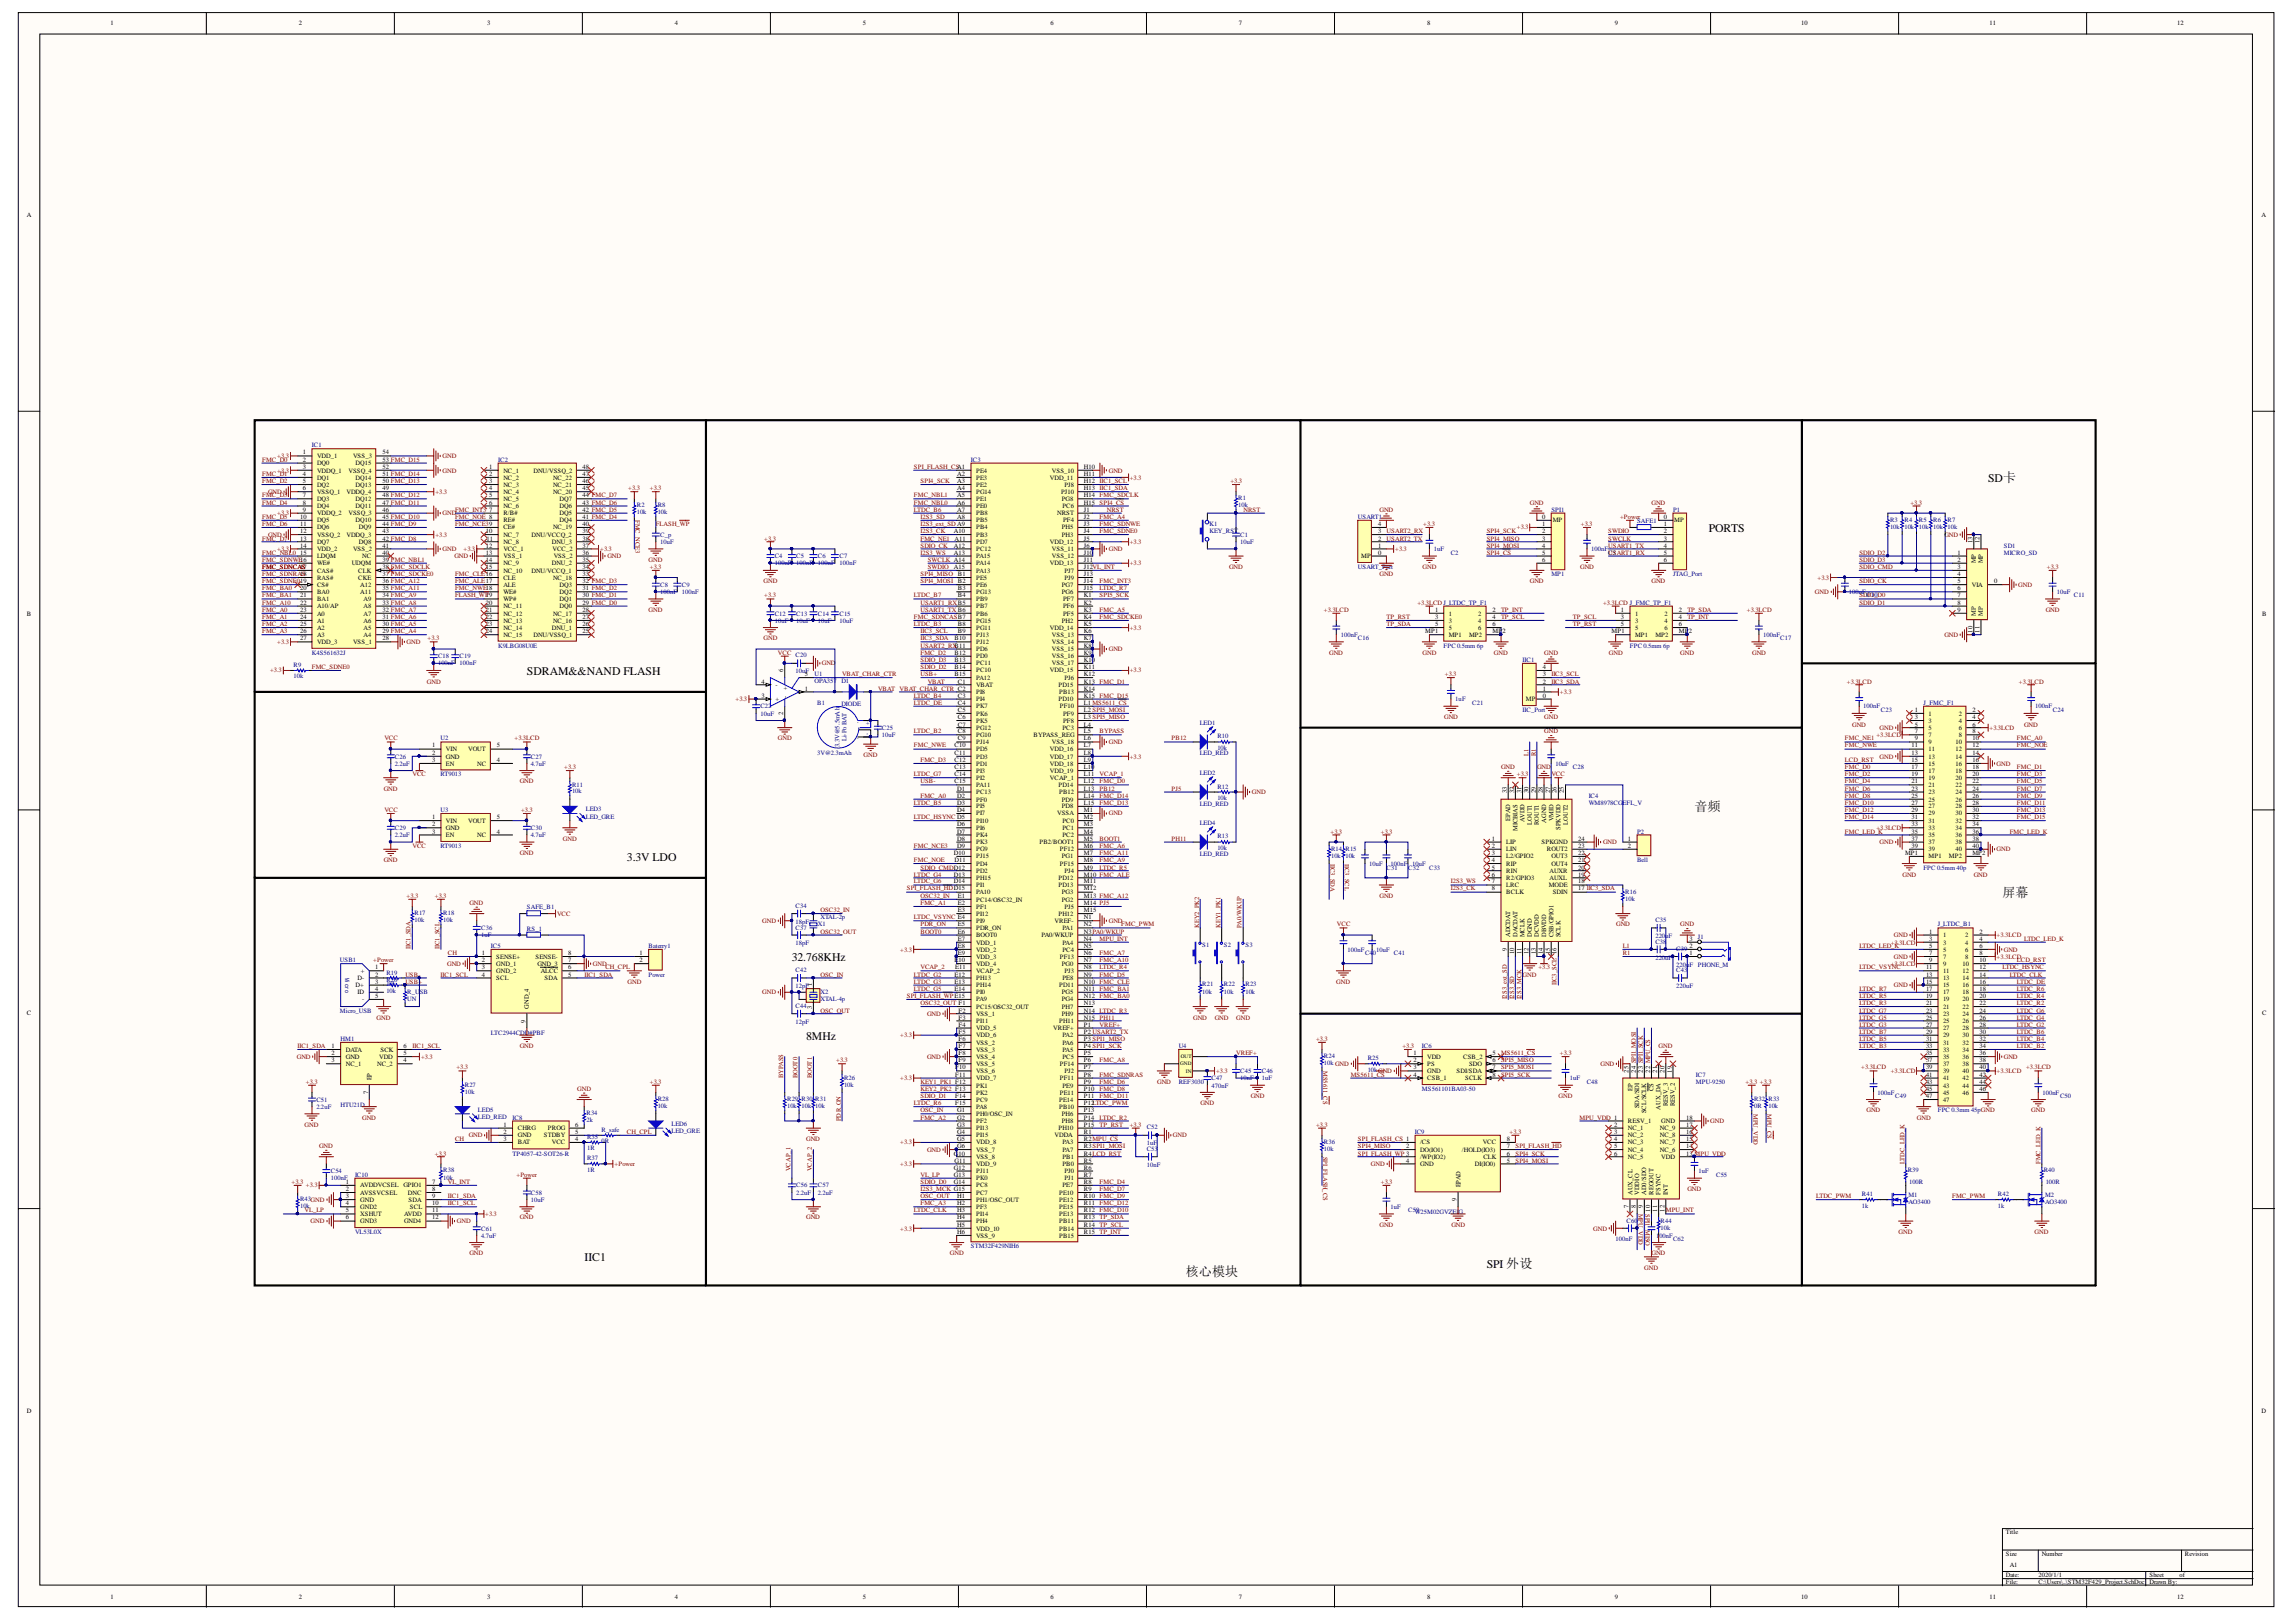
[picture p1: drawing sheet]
<svg xmlns="http://www.w3.org/2000/svg" width="297mm" height="210mm" viewBox="0 0 297 210" stroke-linecap="round" stroke-linejoin="round" font-family="sans-serif">
<defs><g id="words">
<g font-size="1.7">
<text x="219.2" y="104.9">音频</text>
<text x="259.1" y="116.1">屏幕</text>
<text x="153.4" y="165.1">核心模块</text>
</g>
<g font-size="1.5">
<text x="257.2" y="62.3">SD卡</text>
<text x="221.1" y="68.9">PORTS</text>
<text x="68.2" y="87.4">SDRAM&amp;&amp;NAND FLASH</text>
<text x="81.1" y="111.4">3.3V LDO</text>
<text x="102.4" y="124.4">32.768KHz</text>
<text x="104.3" y="134.6">8MHz</text>
<text x="75.6" y="163.2">IIC1</text>
<text x="192.3" y="164.1">SPI 外设</text>
</g>
<g font-size=".8">
<text x="14.3" y="3.3">1</text>
<text x="38.7" y="3.3">2</text>
<text x="63" y="3.3">3</text>
<text x="87.3" y="3.3">4</text>
<text x="111.6" y="3.3">5</text>
<text x="135.9" y="3.3">6</text>
<text x="160.3" y="3.3">7</text>
<text x="184.6" y="3.3">8</text>
<text x="208.9" y="3.3">9</text>
<text x="233" y="3.3">10</text>
<text x="257.4" y="3.3">11</text>
<text x="281.7" y="3.3">12</text>
<text x="3.5" y="28.1">A</text>
<text x="292.6" y="28.1">A</text>
<text x="39.2" y="58.8">1</text>
<text x="39.2" y="59.7">2</text>
<text x="41" y="59.3">VDD_1</text>
<text x="45.7" y="59.3">VSS_3</text>
<text x="49.5" y="58.8">54</text>
<text x="49.5" y="59.7">53 FMC_D15</text>
<text x="39.2" y="60.7">3</text>
<text x="39.2" y="61.6">4</text>
<text x="39.2" y="62.5">5</text>
<text x="39.2" y="63.4">6</text>
<text x="39.2" y="64.4">7</text>
<text x="39.2" y="65.3">8</text>
<text x="41" y="60.2">DQ0</text>
<text x="41" y="61.2">VDDQ_1</text>
<text x="41" y="62.1">DQ1</text>
<text x="41" y="63">DQ2</text>
<text x="41" y="64">VSSQ_1</text>
<text x="41" y="64.8">DQ3</text>
<text x="41" y="65.7">DQ4</text>
<text x="44.8" y="64">VDDQ_4</text>
<text x="45.1" y="61.2">VSSQ_4</text>
<text x="46" y="60.2">DQ15</text>
<text x="46" y="62.1">DQ14</text>
<text x="46" y="63">DQ13</text>
<text x="46" y="64.8">DQ12</text>
<text x="46" y="65.7">DQ11</text>
<text x="49.5" y="60.7">52</text>
<text x="49.5" y="61.6">51 FMC_D14</text>
<text x="49.5" y="62.5">50 FMC_D13</text>
<text x="49.5" y="63.4">49</text>
<text x="49.5" y="64.4">48 FMC_D12</text>
<text x="49.5" y="65.3">47 FMC_D11</text>
<text x="63.3" y="60.7">1</text>
<text x="63.3" y="61.6">2</text>
<text x="63.3" y="62.5">3</text>
<text x="63.3" y="63.4">4</text>
<text x="63.3" y="64.4">5</text>
<text x="63.3" y="65.3">6</text>
<text x="65.1" y="61.2">NC_1</text>
<text x="65.1" y="62.1">NC_2</text>
<text x="65.1" y="63">NC_3</text>
<text x="65.1" y="64">NC_4</text>
<text x="65.1" y="64.8">NC_5</text>
<text x="65.1" y="65.7">NC_6</text>
<text x="69" y="61.2">DNU/VSSQ_2</text>
<text x="71.6" y="62.1">NC_22</text>
<text x="71.6" y="63">NC_21</text>
<text x="71.6" y="64">NC_20</text>
<text x="72.4" y="64.8">DQ7</text>
<text x="72.4" y="65.7">DQ6</text>
<text x="75.4" y="60.7">48</text>
<text x="75.4" y="61.6">47</text>
<text x="75.4" y="62.5">46</text>
<text x="75.4" y="63.4">45</text>
<text x="75.4" y="64.4">44 FMC_D7</text>
<text x="75.4" y="65.3">43 FMC_D6</text>
<text x="123.8" y="61.6">A2</text>
<text x="123.8" y="62.5">A3</text>
<text x="123.8" y="63.4">A4</text>
<text x="123.8" y="64.4">A5</text>
<text x="123.8" y="65.3">A6</text>
<text x="126.3" y="61.2">PE4</text>
<text x="126.3" y="62.1">PE3</text>
<text x="126.3" y="63">PE2</text>
<text x="126.3" y="64">PG14</text>
<text x="126.3" y="64.8">PE1</text>
<text x="126.3" y="65.7">PE0</text>
<text x="135.8" y="62.1">VDD_11</text>
<text x="136.1" y="61.2">VSS_10</text>
<text x="137.3" y="64">PJ10</text>
<text x="137.4" y="64.8">PG8</text>
<text x="137.4" y="65.7">PC6</text>
<text x="137.7" y="63">PJ8</text>
<text x="140.2" y="60.7">H10</text>
<text x="140.2" y="61.6">H11</text>
<text x="140.2" y="62.5">H12</text>
<text x="140.2" y="63.4">H13</text>
<text x="140.2" y="64.4">H14</text>
<text x="140.2" y="65.3">H15</text>
<text x="38.8" y="67.2">10</text>
<text x="38.8" y="68.1">11</text>
<text x="38.8" y="69">12</text>
<text x="38.8" y="70">13</text>
<text x="38.8" y="70.9">14</text>
<text x="38.8" y="71.8">15</text>
<text x="39.2" y="66.2">9</text>
<text x="41" y="66.7">VDDQ_2</text>
<text x="41" y="67.6">DQ5</text>
<text x="41" y="68.5">DQ6</text>
<text x="41" y="69.4">VSSQ_2</text>
<text x="41" y="70.4">DQ7</text>
<text x="41" y="71.3">VDD_2</text>
<text x="44.8" y="69.4">VDDQ_3</text>
<text x="45.1" y="66.7">VSSQ_3</text>
<text x="45.7" y="71.3">VSS_2</text>
<text x="46" y="67.6">DQ10</text>
<text x="46.4" y="68.5">DQ9</text>
<text x="46.4" y="70.4">DQ8</text>
<text x="49.5" y="66.2">46</text>
<text x="49.5" y="67.2">45 FMC_D10</text>
<text x="49.5" y="68.1">44 FMC_D9</text>
<text x="49.5" y="69">43</text>
<text x="49.5" y="70">42 FMC_D8</text>
<text x="49.5" y="70.9">41</text>
<text x="49.5" y="71.8">40</text>
<text x="62.8" y="69">10</text>
<text x="62.8" y="70.9">12</text>
<text x="62.8" y="71.8">13</text>
<text x="62.9" y="70">11</text>
<text x="63.3" y="66.2">7</text>
<text x="65.1" y="66.7">R/B#</text>
<text x="65.1" y="67.6">RE#</text>
<text x="65.1" y="68.5">CE#</text>
<text x="65.1" y="69.4">NC_7</text>
<text x="65.1" y="70.4">NC_8</text>
<text x="65.1" y="71.3">VCC_1</text>
<text x="68.8" y="69.4">DNU/VCCQ_2</text>
<text x="71.4" y="70.4">DNU_3</text>
<text x="71.5" y="71.3">VCC_2</text>
<text x="71.6" y="68.5">NC_19</text>
<text x="72.4" y="66.7">DQ5</text>
<text x="72.4" y="67.6">DQ4</text>
<text x="75.4" y="66.2">42 FMC_D5</text>
<text x="75.4" y="67.2">41 FMC_D4</text>
<text x="75.4" y="68.1">40</text>
<text x="75.4" y="69">39</text>
<text x="75.4" y="70">38</text>
<text x="75.4" y="70.9">37</text>
<text x="75.4" y="71.8">36</text>
<text x="123.4" y="69">A10</text>
<text x="123.4" y="70.9">A12</text>
<text x="123.4" y="71.8">A13</text>
<text x="123.5" y="70">A11</text>
<text x="123.8" y="66.2">A7</text>
<text x="123.8" y="67.2">A8</text>
<text x="126.3" y="66.7">PB8</text>
<text x="126.3" y="67.6">PB5</text>
<text x="126.3" y="68.5">PB4</text>
<text x="126.3" y="69.4">PB3</text>
<text x="126.3" y="70.4">PD7</text>
<text x="126.3" y="71.3">PC12</text>
<text x="135.8" y="70.4">VDD_12</text>
<text x="136.1" y="71.3">VSS_11</text>
<text x="136.8" y="66.7">NRST</text>
<text x="137.4" y="68.5">PH5</text>
<text x="137.4" y="69.4">PH3</text>
<text x="137.5" y="67.6">PF4</text>
<text x="140.2" y="66.2">J1</text>
<text x="140.2" y="67.2">J2</text>
<text x="140.2" y="68.1">J3</text>
<text x="140.2" y="69">J4</text>
<text x="140.2" y="70">J5</text>
<text x="140.2" y="70.9">J6</text>
<text x="140.2" y="71.8">J10</text>
<text x="178.3" y="71.8">0</text>
<text x="178.3" y="70.9">1</text>
<text x="178.3" y="70">2</text>
<text x="178.3" y="69">3</text>
<text x="178.3" y="68.1">4</text>
<text x="199.5" y="67.2">0</text>
<text x="199.5" y="68.1">1</text>
<text x="199.5" y="69">2</text>
<text x="199.5" y="70">3</text>
<text x="199.5" y="70.9">4</text>
<text x="199.5" y="71.8">5</text>
<text x="200.9" y="67.6">MP</text>
<text x="215.3" y="67.2">0</text>
<text x="215.3" y="68.1">1</text>
<text x="215.3" y="69">2</text>
<text x="215.3" y="70">3</text>
<text x="215.3" y="70.9">4</text>
<text x="215.3" y="71.8">5</text>
<text x="216.6" y="67.6">MP</text>
<text x="253.2" y="71.8">1</text>
<text x="255.2" y="70.3" transform="rotate(-90 255.2 70.3)">13</text>
<text x="256.1" y="70.3" transform="rotate(-90 256.1 70.3)">12</text>
<text x="38.8" y="76.4">20</text>
<text x="38.8" y="77.3">21</text>
<text x="41" y="72.2">LDQM</text>
<text x="41" y="73.2">WE#</text>
<text x="41" y="74.1">CAS#</text>
<text x="41" y="75">RAS#</text>
<text x="41" y="76">CS#</text>
<text x="41" y="76.9">BA0</text>
<text x="41" y="77.8">BA1</text>
<text x="45.5" y="73.2">UDQM</text>
<text x="46.4" y="74.1">CLK</text>
<text x="46.4" y="75">CKE</text>
<text x="46.6" y="76">A12</text>
<text x="46.6" y="76.9">A11</text>
<text x="46.9" y="72.2">NC</text>
<text x="47" y="77.8">A9</text>
<text x="49.5" y="72.7">39 FMC_NBL1</text>
<text x="49.5" y="73.7">38 FMC_SDCLK</text>
<text x="49.5" y="74.5">37 FMC_SDCKE0</text>
<text x="49.5" y="75.4">36 FMC_A12</text>
<text x="49.5" y="76.4">35 FMC_A11</text>
<text x="49.5" y="77.3">34 FMC_A9</text>
<text x="62.8" y="72.7">14</text>
<text x="62.8" y="73.7">15</text>
<text x="65.1" y="72.2">VSS_1</text>
<text x="65.1" y="73.2">NC_9</text>
<text x="65.1" y="74.1">NC_10</text>
<text x="65.1" y="75">CLE</text>
<text x="65.1" y="76">ALE</text>
<text x="65.1" y="76.9">WE#</text>
<text x="65.1" y="77.8">WP#</text>
<text x="68.8" y="74.1">DNU/VCCQ_1</text>
<text x="71.4" y="73.2">DNU_2</text>
<text x="71.6" y="75">NC_18</text>
<text x="71.6" y="72.2">VSS_2</text>
<text x="72.4" y="76">DQ3</text>
<text x="72.4" y="76.9">DQ2</text>
<text x="72.4" y="77.8">DQ1</text>
<text x="75.4" y="72.7">35</text>
<text x="75.4" y="73.7">34</text>
<text x="75.4" y="74.5">33</text>
<text x="75.4" y="75.4">32 FMC_D3</text>
<text x="75.4" y="76.4">31 FMC_D2</text>
<text x="75.4" y="77.3">30 FMC_D1</text>
<text x="123.4" y="73.7">A15</text>
<text x="123.9" y="76.4">B3</text>
<text x="123.9" y="77.3">B4</text>
<text x="126.3" y="72.2">PA15</text>
<text x="126.3" y="73.2">PA14</text>
<text x="126.3" y="74.1">PA13</text>
<text x="126.3" y="75">PE5</text>
<text x="126.3" y="76">PE6</text>
<text x="126.3" y="76.9">PG13</text>
<text x="126.3" y="77.8">PB9</text>
<text x="135.8" y="73.2">VDD_13</text>
<text x="136.1" y="72.2">VSS_12</text>
<text x="137.4" y="76">PG7</text>
<text x="137.4" y="76.9">PG6</text>
<text x="137.5" y="77.8">PF7</text>
<text x="137.7" y="74.1">PJ7</text>
<text x="137.7" y="75">PJ9</text>
<text x="140.2" y="72.7">J11</text>
<text x="140.2" y="73.7">J12VL_INT</text>
<text x="140.2" y="74.5">J13</text>
<text x="140.2" y="75.4">J14</text>
<text x="140.2" y="76.4">J15</text>
<text x="140.2" y="77.3">K1</text>
<text x="176.1" y="72.2">MP</text>
<text x="199.5" y="72.7">6</text>
<text x="215.3" y="72.7">6</text>
<text x="253.2" y="72.7">2</text>
<text x="253.2" y="73.7">3</text>
<text x="253.2" y="74.5">4</text>
<text x="253.2" y="75.4">5</text>
<text x="253.2" y="76.4">6</text>
<text x="253.2" y="77.3">7</text>
<text x="255.1" y="76">VIA</text>
<text x="255.6" y="72.9" transform="rotate(-90 255.6 72.9)">MP</text>
<text x="256.5" y="72.9" transform="rotate(-90 256.5 72.9)">MP</text>
<text x="258" y="75.4">0</text>
<text x="3.5" y="79.8">B</text>
<text x="38.8" y="78.2">22</text>
<text x="38.8" y="79.2">23</text>
<text x="38.8" y="80.1">24</text>
<text x="38.8" y="81">25</text>
<text x="38.8" y="81.9">26</text>
<text x="38.8" y="82.9">27</text>
<text x="41" y="78.7">A10/AP</text>
<text x="41" y="79.7">A0</text>
<text x="41" y="80.6">A1</text>
<text x="41" y="81.5">A2</text>
<text x="41" y="82.5">A3</text>
<text x="41" y="83.4">VDD_3</text>
<text x="45.7" y="83.4">VSS_1</text>
<text x="47" y="78.7">A8</text>
<text x="47" y="79.7">A7</text>
<text x="47" y="80.6">A6</text>
<text x="47" y="81.5">A5</text>
<text x="47" y="82.5">A4</text>
<text x="49.5" y="78.2">33 FMC_A8</text>
<text x="49.5" y="79.2">32 FMC_A7</text>
<text x="49.5" y="80.1">31 FMC_A6</text>
<text x="49.5" y="81">30 FMC_A5</text>
<text x="49.5" y="81.9">29 FMC_A4</text>
<text x="49.5" y="82.9">28</text>
<text x="62.8" y="78.2">20</text>
<text x="62.8" y="79.2">21</text>
<text x="62.8" y="80.1">22</text>
<text x="62.8" y="81">23</text>
<text x="62.8" y="81.9">24</text>
<text x="65.1" y="78.7">NC_11</text>
<text x="65.1" y="79.7">NC_12</text>
<text x="65.1" y="80.6">NC_13</text>
<text x="65.1" y="81.5">NC_14</text>
<text x="65.1" y="82.5">NC_15</text>
<text x="69" y="82.5">DNU/VSSQ_1</text>
<text x="71.4" y="81.5">DNU_1</text>
<text x="71.6" y="79.7">NC_17</text>
<text x="71.6" y="80.6">NC_16</text>
<text x="72.4" y="78.7">DQ0</text>
<text x="75.4" y="78.2">29 FMC_D0</text>
<text x="75.4" y="79.2">28</text>
<text x="75.4" y="80.1">27</text>
<text x="75.4" y="81">26</text>
<text x="75.4" y="81.9">25</text>
<text x="123.5" y="82.9">B10</text>
<text x="123.9" y="81">B8</text>
<text x="123.9" y="81.9">B9</text>
<text x="126.3" y="78.7">PB7</text>
<text x="126.3" y="79.7">PB6</text>
<text x="126.3" y="80.6">PG15</text>
<text x="126.3" y="81.5">PG11</text>
<text x="126.3" y="82.5">PJ13</text>
<text x="126.3" y="83.4">PJ12</text>
<text x="135.8" y="81.5">VDD_14</text>
<text x="136.1" y="82.5">VSS_13</text>
<text x="136.1" y="83.4">VSS_14</text>
<text x="137.4" y="80.6">PH2</text>
<text x="137.5" y="78.7">PF6</text>
<text x="137.5" y="79.7">PF5</text>
<text x="140.2" y="78.2">K2</text>
<text x="140.2" y="79.2">K3</text>
<text x="140.2" y="80.1">K4</text>
<text x="140.2" y="81">K5</text>
<text x="140.2" y="81.9">K6</text>
<text x="140.2" y="82.9">K7</text>
<text x="140.2" y="83.8">K8</text>
<text x="184.4" y="81.9">MP1</text>
<text x="185.7" y="79.2">1</text>
<text x="185.7" y="80.1">3</text>
<text x="185.7" y="81">5</text>
<text x="187.4" y="79.7">1</text>
<text x="187.4" y="80.6">3</text>
<text x="187.4" y="81.5">5</text>
<text x="187.4" y="82.5">MP1</text>
<text x="190.1" y="82.5">MP2</text>
<text x="191.2" y="79.7">2</text>
<text x="191.2" y="80.6">4</text>
<text x="191.2" y="81.5">6</text>
<text x="193.1" y="79.2">2</text>
<text x="193.1" y="80.1">4</text>
<text x="193.1" y="81">6</text>
<text x="193.1" y="81.9">MP2</text>
<text x="208.5" y="81.9">MP1</text>
<text x="209.7" y="79.2">1</text>
<text x="209.7" y="80.1">3</text>
<text x="209.7" y="81">5</text>
<text x="211.5" y="79.7">1</text>
<text x="211.5" y="80.6">3</text>
<text x="211.5" y="81.5">5</text>
<text x="211.5" y="82.5">MP1</text>
<text x="214.2" y="82.5">MP2</text>
<text x="215.3" y="79.7">2</text>
<text x="215.3" y="80.6">4</text>
<text x="215.3" y="81.5">6</text>
<text x="217.2" y="79.2">2</text>
<text x="217.2" y="80.1">4</text>
<text x="217.2" y="81">6</text>
<text x="217.2" y="81.9">MP2</text>
<text x="253.2" y="78.2">8</text>
<text x="253.2" y="79.2">9</text>
<text x="255.2" y="81.9" transform="rotate(-90 255.2 81.9)">10</text>
<text x="255.6" y="79.7" transform="rotate(-90 255.6 79.7)">MP</text>
<text x="256.1" y="81.9" transform="rotate(-90 256.1 81.9)">11</text>
<text x="256.5" y="79.7" transform="rotate(-90 256.5 79.7)">MP</text>
<text x="292.6" y="79.8">B</text>
<text x="98.5" y="88.5">4</text>
<text x="100.3" y="88.9">-</text>
<text x="101.3" y="86.9" transform="rotate(-90 101.3 86.9)">6</text>
<text x="101.8" y="89.3" transform="rotate(-90 101.8 89.3)">+</text>
<text x="104.1" y="89.4">1</text>
<text x="104.1" y="87.5">5</text>
<text x="123.5" y="84.7">B12</text>
<text x="123.5" y="85.7">B13</text>
<text x="123.5" y="86.6">B14</text>
<text x="123.5" y="87.5">B15</text>
<text x="123.9" y="88.5">C1</text>
<text x="126.3" y="84.2">PD6</text>
<text x="126.3" y="85.2">PD0</text>
<text x="126.3" y="86.1">PC11</text>
<text x="126.3" y="87">PC10</text>
<text x="126.3" y="87.9">PA12</text>
<text x="126.3" y="88.9">VBAT</text>
<text x="126.3" y="89.8">PI8</text>
<text x="135.8" y="87">VDD_15</text>
<text x="136.1" y="84.2">VSS_15</text>
<text x="136.1" y="85.2">VSS_16</text>
<text x="136.1" y="86.1">VSS_17</text>
<text x="136.9" y="88.9">PD15</text>
<text x="137" y="89.8">PB13</text>
<text x="137.7" y="87.9">PJ6</text>
<text x="140.2" y="84.7">K9</text>
<text x="140.2" y="85.7">K10</text>
<text x="140.2" y="86.6">K11</text>
<text x="140.2" y="87.5">K12</text>
<text x="140.2" y="88.5">K13</text>
<text x="140.2" y="89.4">K14</text>
<text x="199.6" y="89.4">1</text>
<text x="199.6" y="88.5">2</text>
<text x="199.6" y="87.5">3</text>
<text x="199.6" y="86.6">4</text>
<text x="98.5" y="90.3">3</text>
<text x="100.3" y="90.7">+</text>
<text x="101.3" y="92.5" transform="rotate(-90 101.3 92.5)">2</text>
<text x="101.8" y="90.3" transform="rotate(-90 101.8 90.3)">-</text>
<text x="110.9" y="93.5">.</text>
<text x="110.9" y="95.6">.</text>
<text x="123.9" y="90.3">C3</text>
<text x="123.9" y="91.2">C4</text>
<text x="123.9" y="92.2">C5</text>
<text x="123.9" y="93.1">C6</text>
<text x="123.9" y="94">C7</text>
<text x="123.9" y="94.9">C8</text>
<text x="123.9" y="95.8">C9</text>
<text x="126.3" y="90.7">PI4</text>
<text x="126.3" y="91.7">PK7</text>
<text x="126.3" y="92.6">PK6</text>
<text x="126.3" y="93.5">PK5</text>
<text x="126.3" y="94.5">PG12</text>
<text x="126.3" y="95.4">PG10</text>
<text x="133.7" y="95.4">BYPASS_REG</text>
<text x="136.9" y="90.7">PD10</text>
<text x="137.1" y="91.7">PF10</text>
<text x="137.4" y="94.5">PC3</text>
<text x="137.5" y="92.6">PF9</text>
<text x="137.5" y="93.5">PF8</text>
<text x="140.2" y="90.3">K15</text>
<text x="140.2" y="91.2">L1 MS5611_CS</text>
<text x="140.2" y="92.2">L2 SPI5_MOSI</text>
<text x="140.2" y="93.1">L3 SPI5_MISO</text>
<text x="140.2" y="94">L4</text>
<text x="140.2" y="94.9">L5</text>
<text x="140.2" y="95.8">L6</text>
<text x="197.4" y="90.7">MP</text>
<text x="199.6" y="90.3">0</text>
<text x="247.7" y="92.2">1</text>
<text x="247.7" y="93.1">3</text>
<text x="247.7" y="94">5</text>
<text x="247.7" y="94.9">7</text>
<text x="247.7" y="95.8">9</text>
<text x="249.5" y="92.6">1</text>
<text x="249.5" y="93.5">3</text>
<text x="249.5" y="94.5">5</text>
<text x="249.5" y="95.4">7</text>
<text x="253.4" y="92.6">2</text>
<text x="253.4" y="93.5">4</text>
<text x="253.4" y="94.5">6</text>
<text x="253.4" y="95.4">8</text>
<text x="255.2" y="92.2">2</text>
<text x="255.2" y="93.1">4</text>
<text x="255.2" y="94">6</text>
<text x="255.2" y="94.9">8</text>
<text x="255.2" y="95.8">10</text>
<text x="55.9" y="96.7">1</text>
<text x="55.9" y="97.7">2</text>
<text x="55.9" y="98.6">3</text>
<text x="57.7" y="97.2">VIN</text>
<text x="57.7" y="98.2">GND</text>
<text x="57.7" y="99.1">EN</text>
<text x="60.6" y="97.2">VOUT</text>
<text x="61.7" y="99.1">NC</text>
<text x="64.3" y="96.7">5</text>
<text x="64.3" y="98.6">4</text>
<text x="123.5" y="96.7">C10</text>
<text x="123.5" y="97.7">C11</text>
<text x="123.5" y="98.6">C12</text>
<text x="123.5" y="99.5">C13</text>
<text x="123.5" y="100.4">C14</text>
<text x="123.5" y="101.4">C15</text>
<text x="126.3" y="96.3">PJ14</text>
<text x="126.3" y="97.2">PD5</text>
<text x="126.3" y="98.2">PD3</text>
<text x="126.3" y="99.1">PD1</text>
<text x="126.3" y="100">PI3</text>
<text x="126.3" y="101">PI2</text>
<text x="126.3" y="101.9">PA11</text>
<text x="135.8" y="97.2">VDD_16</text>
<text x="135.8" y="98.2">VDD_17</text>
<text x="135.8" y="99.1">VDD_18</text>
<text x="135.8" y="100">VDD_19</text>
<text x="135.8" y="101">VCAP_1</text>
<text x="136.1" y="96.3">VSS_18</text>
<text x="136.9" y="101.9">PD14</text>
<text x="140.2" y="96.7">L7</text>
<text x="140.2" y="97.7">L8</text>
<text x="140.2" y="98.6">L9</text>
<text x="140.2" y="99.5">L10</text>
<text x="140.2" y="100.4">L11</text>
<text x="140.2" y="101.4">L12</text>
<text x="247.3" y="96.7">11</text>
<text x="247.3" y="97.7">13</text>
<text x="247.3" y="98.6">15</text>
<text x="247.3" y="99.5">17</text>
<text x="247.3" y="100.4">19</text>
<text x="247.3" y="101.4">21</text>
<text x="249.5" y="96.3">9</text>
<text x="249.5" y="97.2">11</text>
<text x="249.5" y="98.2">13</text>
<text x="249.5" y="99.1">15</text>
<text x="249.5" y="100">17</text>
<text x="249.5" y="101">19</text>
<text x="249.5" y="101.9">21</text>
<text x="253" y="96.3">10</text>
<text x="253" y="97.2">12</text>
<text x="253" y="98.2">14</text>
<text x="253" y="99.1">16</text>
<text x="253" y="100">18</text>
<text x="253" y="101">20</text>
<text x="253" y="101.9">22</text>
<text x="255.2" y="96.7">12</text>
<text x="255.2" y="97.7">14</text>
<text x="255.2" y="98.6">16</text>
<text x="255.2" y="99.5">18</text>
<text x="255.2" y="100.4">20</text>
<text x="255.2" y="101.4">22</text>
<text x="55.9" y="106">1</text>
<text x="55.9" y="107">2</text>
<text x="55.9" y="107.9">3</text>
<text x="57.7" y="106.4">VIN</text>
<text x="57.7" y="107.4">GND</text>
<text x="60.6" y="106.4">VOUT</text>
<text x="64.3" y="106">5</text>
<text x="64.3" y="107.9">4</text>
<text x="123.8" y="102.3">D1</text>
<text x="123.8" y="103.2">D2</text>
<text x="123.8" y="104.2">D3</text>
<text x="123.8" y="105.1">D4</text>
<text x="123.8" y="107">D6</text>
<text x="123.8" y="107.9">D7</text>
<text x="126.3" y="102.8">PC13</text>
<text x="126.3" y="103.7">PF0</text>
<text x="126.3" y="104.6">PI5</text>
<text x="126.3" y="105.5">PI7</text>
<text x="126.3" y="106.4">PI10</text>
<text x="126.3" y="107.4">PI6</text>
<text x="136.8" y="105.5">VSSA</text>
<text x="137" y="102.8">PB12</text>
<text x="137.4" y="103.7">PD9</text>
<text x="137.4" y="104.6">PD8</text>
<text x="137.4" y="106.4">PC0</text>
<text x="137.4" y="107.4">PC1</text>
<text x="140.2" y="102.3">L13</text>
<text x="140.2" y="103.2">L14</text>
<text x="140.2" y="104.2">L15</text>
<text x="140.2" y="105.1">M1</text>
<text x="140.2" y="106">M2</text>
<text x="140.2" y="107">M3</text>
<text x="140.2" y="107.9">M4</text>
<text x="195" y="102.6" transform="rotate(-90 195 102.6)">33</text>
<text x="195.4" y="106.2" transform="rotate(-90 195.4 106.2)">EPAD</text>
<text x="195.9" y="102.6" transform="rotate(-90 195.9 102.6)">32</text>
<text x="196.3" y="107.5" transform="rotate(-90 196.3 107.5)">MICBIAS</text>
<text x="196.8" y="102.6" transform="rotate(-90 196.8 102.6)">31</text>
<text x="197.2" y="106.4" transform="rotate(-90 197.2 106.4)">AVDD</text>
<text x="197.8" y="102.6" transform="rotate(-90 197.8 102.6)">30</text>
<text x="198.2" y="106.7" transform="rotate(-90 198.2 106.7)">LOUT1</text>
<text x="198.7" y="102.6" transform="rotate(-90 198.7 102.6)">29</text>
<text x="199.1" y="106.8" transform="rotate(-90 199.1 106.8)">ROUT1</text>
<text x="199.6" y="102.6" transform="rotate(-90 199.6 102.6)">28</text>
<text x="200" y="106.4" transform="rotate(-90 200 106.4)">AGND</text>
<text x="200.5" y="102.6" transform="rotate(-90 200.5 102.6)">27</text>
<text x="201" y="106.3" transform="rotate(-90 201 106.3)">VMID</text>
<text x="201.4" y="102.6" transform="rotate(-90 201.4 102.6)">26</text>
<text x="201.9" y="107.4" transform="rotate(-90 201.9 107.4)">SPKVDD</text>
<text x="202.3" y="102.6" transform="rotate(-90 202.3 102.6)">25</text>
<text x="202.8" y="106.7" transform="rotate(-90 202.8 106.7)">LOUT2</text>
<text x="247.3" y="102.3">23</text>
<text x="247.3" y="103.2">25</text>
<text x="247.3" y="104.2">27</text>
<text x="247.3" y="105.1">29</text>
<text x="247.3" y="106">31</text>
<text x="247.3" y="107">33</text>
<text x="247.3" y="107.9">35</text>
<text x="249.5" y="102.8">23</text>
<text x="249.5" y="103.7">25</text>
<text x="249.5" y="104.6">27</text>
<text x="249.5" y="105.5">29</text>
<text x="249.5" y="106.4">31</text>
<text x="249.5" y="107.4">33</text>
<text x="253" y="102.8">24</text>
<text x="253" y="103.7">26</text>
<text x="253" y="104.6">28</text>
<text x="253" y="105.5">30</text>
<text x="253" y="106.4">32</text>
<text x="253" y="107.4">34</text>
<text x="255.2" y="102.3">24</text>
<text x="255.2" y="103.2">26</text>
<text x="255.2" y="104.2">28</text>
<text x="255.2" y="105.1">30</text>
<text x="255.2" y="106">32</text>
<text x="255.2" y="107">34</text>
<text x="255.2" y="107.9">36</text>
<text x="57.7" y="108.3">EN</text>
<text x="61.7" y="108.3">NC</text>
<text x="123.4" y="110.7">D10</text>
<text x="123.4" y="113.5">D13</text>
<text x="123.5" y="111.6">D11</text>
<text x="123.8" y="108.8">D8</text>
<text x="123.8" y="109.7">D9</text>
<text x="126.3" y="108.3">PK4</text>
<text x="126.3" y="109.2">PK3</text>
<text x="126.3" y="110.2">PG9</text>
<text x="126.3" y="111.1">PJ15</text>
<text x="126.3" y="112">PD4</text>
<text x="126.3" y="113">PD2</text>
<text x="126.3" y="113.9">PH15</text>
<text x="134.5" y="109.2">PB2/BOOT1</text>
<text x="136.9" y="113.9">PD12</text>
<text x="137.1" y="110.2">PF12</text>
<text x="137.1" y="112">PF15</text>
<text x="137.4" y="111.1">PG1</text>
<text x="137.4" y="108.3">PC2</text>
<text x="137.7" y="113">PJ4</text>
<text x="140.2" y="108.8">M5</text>
<text x="140.2" y="109.7">M6</text>
<text x="140.2" y="110.7">M7</text>
<text x="140.2" y="111.6">M8</text>
<text x="140.2" y="112.5">M9</text>
<text x="140.2" y="113.5">M10 FMC_ALE</text>
<text x="193" y="108.8">1</text>
<text x="193" y="109.7">2</text>
<text x="193" y="110.7">3</text>
<text x="193" y="111.6">4</text>
<text x="193" y="112.5">5</text>
<text x="193" y="113.5">6</text>
<text x="194.9" y="109.2">LIP</text>
<text x="194.9" y="110.2">LIN</text>
<text x="194.9" y="111.1">L2/GPIO2</text>
<text x="194.9" y="112">RIP</text>
<text x="194.9" y="113">RIN</text>
<text x="194.9" y="113.9">R2/GPIO3</text>
<text x="199.4" y="109.2">SPKGND</text>
<text x="200.1" y="110.2">ROUT2</text>
<text x="200.5" y="113">AUXR</text>
<text x="200.5" y="113.9">AUXL</text>
<text x="200.7" y="111.1">OUT3</text>
<text x="200.7" y="112">OUT4</text>
<text x="204.2" y="108.8">24</text>
<text x="204.2" y="109.7">23</text>
<text x="204.2" y="110.7">22</text>
<text x="204.2" y="111.6">21</text>
<text x="204.2" y="112.5">20</text>
<text x="204.2" y="113.5">19</text>
<text x="210.6" y="108.8">1</text>
<text x="210.6" y="109.7">2</text>
<text x="246.5" y="110.7">MP1</text>
<text x="247.3" y="108.8">37</text>
<text x="247.3" y="109.7">39</text>
<text x="249.5" y="108.3">35</text>
<text x="249.5" y="109.2">37</text>
<text x="249.5" y="110.2">39</text>
<text x="249.5" y="111.1">MP1</text>
<text x="252.1" y="111.1">MP2</text>
<text x="253" y="108.3">36</text>
<text x="253" y="109.2">38</text>
<text x="253" y="110.2">40</text>
<text x="255.2" y="108.8">38</text>
<text x="255.2" y="109.7">40</text>
<text x="255.2" y="110.7">MP2</text>
<text x="123.4" y="114.3">D14</text>
<text x="123.9" y="116.2">E1</text>
<text x="123.9" y="117.1">E2</text>
<text x="123.9" y="118">E3</text>
<text x="123.9" y="119.9">E5</text>
<text x="126.3" y="114.8">PI1</text>
<text x="126.3" y="115.7">PA10</text>
<text x="126.3" y="116.7">PC14/OSC32_IN</text>
<text x="126.3" y="117.6">PF1</text>
<text x="126.3" y="118.5">PI12</text>
<text x="126.3" y="119.5">PI9</text>
<text x="136.4" y="119.5">VREF-</text>
<text x="136.9" y="114.8">PD13</text>
<text x="136.9" y="118.5">PH12</text>
<text x="137.4" y="115.7">PG3</text>
<text x="137.4" y="116.7">PG2</text>
<text x="137.7" y="117.6">PJ5</text>
<text x="140.2" y="114.3">M11</text>
<text x="140.2" y="115.2">M12</text>
<text x="140.2" y="116.2">M13 FMC_A12</text>
<text x="140.2" y="117.1">M14 PJ5</text>
<text x="140.2" y="118">M15</text>
<text x="140.2" y="119">N1</text>
<text x="140.2" y="119.9">N2</text>
<text x="193" y="114.3">7</text>
<text x="193" y="115.2">8</text>
<text x="194.9" y="114.8">LRC</text>
<text x="194.9" y="115.7">BCLK</text>
<text x="200.4" y="114.8">MODE</text>
<text x="200.9" y="115.7">SDIN</text>
<text x="204.2" y="114.3">18</text>
<text x="204.2" y="115.2">17 IIC3_SDA</text>
<text x="46.7" y="125.9">+</text>
<text x="48.5" y="125.5">1</text>
<text x="62.3" y="123.6">1</text>
<text x="62.3" y="124.5">2</text>
<text x="62.3" y="125.5">3</text>
<text x="64.2" y="124.1">SENSE+</text>
<text x="64.2" y="124.9">GND_1</text>
<text x="64.2" y="125.9">GND_2</text>
<text x="69.3" y="124.1">SENSE-</text>
<text x="69.5" y="124.9">GND_3</text>
<text x="69.9" y="125.9">ALCC</text>
<text x="73.5" y="123.6">8</text>
<text x="73.5" y="124.5">7</text>
<text x="73.5" y="125.5">6</text>
<text x="82.7" y="123.6">1</text>
<text x="82.7" y="124.5">2</text>
<text x="123.5" y="124.5">E10</text>
<text x="123.6" y="125.5">E11</text>
<text x="123.9" y="120.8">E6</text>
<text x="123.9" y="121.7">E7</text>
<text x="123.9" y="122.7">E8</text>
<text x="123.9" y="123.6">E9</text>
<text x="126.3" y="120.4">PDR_ON</text>
<text x="126.3" y="121.3">BOOT0</text>
<text x="126.3" y="122.2">VDD_1</text>
<text x="126.3" y="123.2">VDD_2</text>
<text x="126.3" y="124.1">VDD_3</text>
<text x="126.3" y="124.9">VDD_4</text>
<text x="126.3" y="125.9">VCAP_2</text>
<text x="134.7" y="121.3">PA0/WKUP</text>
<text x="137.1" y="124.1">PF13</text>
<text x="137.4" y="124.9">PG0</text>
<text x="137.4" y="120.4">PA1</text>
<text x="137.4" y="122.2">PA4</text>
<text x="137.4" y="123.2">PC4</text>
<text x="137.7" y="125.9">PJ3</text>
<text x="140.2" y="120.8">N3PA0/WKUP</text>
<text x="140.2" y="121.7">N4</text>
<text x="140.2" y="122.7">N5</text>
<text x="140.2" y="123.6">N6</text>
<text x="140.2" y="124.5">N7</text>
<text x="140.2" y="125.5">N8</text>
<text x="195" y="123.1" transform="rotate(-90 195 123.1)">9</text>
<text x="195.4" y="121.3" transform="rotate(-90 195.4 121.3)">ADCDAT</text>
<text x="195.9" y="123.5" transform="rotate(-90 195.9 123.5)">10</text>
<text x="196.3" y="121.3" transform="rotate(-90 196.3 121.3)">DACDAT</text>
<text x="196.8" y="123.5" transform="rotate(-90 196.8 123.5)">11</text>
<text x="197.2" y="121.3" transform="rotate(-90 197.2 121.3)">MCLK</text>
<text x="197.8" y="123.5" transform="rotate(-90 197.8 123.5)">12</text>
<text x="198.2" y="121.3" transform="rotate(-90 198.2 121.3)">DGND</text>
<text x="198.7" y="123.5" transform="rotate(-90 198.7 123.5)">13</text>
<text x="199.1" y="121.3" transform="rotate(-90 199.1 121.3)">DCVDD</text>
<text x="199.6" y="123.5" transform="rotate(-90 199.6 123.5)">14</text>
<text x="200" y="121.3" transform="rotate(-90 200 121.3)">DBVDD</text>
<text x="200.5" y="123.5" transform="rotate(-90 200.5 123.5)">15</text>
<text x="201" y="121.3" transform="rotate(-90 201 121.3)">CSB/GPIO1</text>
<text x="201.9" y="121.3" transform="rotate(-90 201.9 121.3)">SCLK</text>
<text x="218.6" y="123.6">1</text>
<text x="218.6" y="122.7">2</text>
<text x="218.6" y="121.7">3</text>
<text x="249.2" y="125.5">11</text>
<text x="249.6" y="120.8">1</text>
<text x="249.6" y="121.7">3</text>
<text x="249.6" y="122.7">5</text>
<text x="249.6" y="123.6">7</text>
<text x="249.6" y="124.5">9</text>
<text x="251.4" y="121.3">1</text>
<text x="251.4" y="122.2">3</text>
<text x="251.4" y="123.2">5</text>
<text x="251.4" y="124.1">7</text>
<text x="251.4" y="124.9">9</text>
<text x="251.4" y="125.9">11</text>
<text x="253.9" y="124.9">10</text>
<text x="253.9" y="125.9">12</text>
<text x="254.3" y="121.3">2</text>
<text x="254.3" y="122.2">4</text>
<text x="254.3" y="123.2">6</text>
<text x="254.3" y="124.1">8</text>
<text x="256.1" y="120.8">2</text>
<text x="256.1" y="121.7">4</text>
<text x="256.1" y="122.7">6</text>
<text x="256.1" y="123.6">8</text>
<text x="256.1" y="124.5">10</text>
<text x="256.1" y="125.5">12</text>
<text x="3.5" y="131.4">C</text>
<text x="46" y="127.7">D+</text>
<text x="46.3" y="126.8">D-</text>
<text x="46.3" y="128.7">ID</text>
<text x="46.9" y="129.6">-</text>
<text x="48.5" y="126.4">2</text>
<text x="48.5" y="127.3">3</text>
<text x="48.5" y="128.2">4</text>
<text x="48.5" y="129.2">5</text>
<text x="62.3" y="126.4">4</text>
<text x="64.2" y="126.8">SCL</text>
<text x="68.4" y="130.5" transform="rotate(-90 68.4 130.5)">GND_4</text>
<text x="70.5" y="126.8">SDA</text>
<text x="73.5" y="126.4">5</text>
<text x="105" y="130.5" transform="rotate(-90 105 130.5)">3</text>
<text x="105" y="127.7" transform="rotate(-90 105 127.7)">1</text>
<text x="123.5" y="126.4">E12</text>
<text x="123.5" y="127.3">E13</text>
<text x="123.5" y="128.2">E14</text>
<text x="124" y="131">F2</text>
<text x="124" y="132">F3</text>
<text x="126.3" y="126.8">PH13</text>
<text x="126.3" y="127.7">PH14</text>
<text x="126.3" y="128.7">PI0</text>
<text x="126.3" y="129.6">PA9</text>
<text x="126.3" y="130.5">PC15/OSC32_OUT</text>
<text x="126.3" y="131.5">VSS_1</text>
<text x="137" y="127.7">PD11</text>
<text x="137.4" y="128.7">PG5</text>
<text x="137.4" y="129.6">PG4</text>
<text x="137.4" y="130.5">PH7</text>
<text x="137.4" y="131.5">PH9</text>
<text x="137.4" y="126.8">PE8</text>
<text x="140.2" y="126.4">N9</text>
<text x="140.2" y="127.3">N10</text>
<text x="140.2" y="128.2">N11</text>
<text x="140.2" y="129.2">N12</text>
<text x="140.2" y="130.1">N13</text>
<text x="140.2" y="131">N14</text>
<text x="140.2" y="132">N15</text>
<text x="249.2" y="126.4">13</text>
<text x="249.2" y="127.3">15</text>
<text x="249.2" y="128.2">17</text>
<text x="249.2" y="129.2">19</text>
<text x="249.2" y="130.1">21</text>
<text x="249.2" y="131">23</text>
<text x="249.2" y="132">25</text>
<text x="251.4" y="126.8">13</text>
<text x="251.4" y="127.7">15</text>
<text x="251.4" y="128.7">17</text>
<text x="251.4" y="129.6">19</text>
<text x="251.4" y="130.5">21</text>
<text x="251.4" y="131.5">23</text>
<text x="253.9" y="126.8">14</text>
<text x="253.9" y="127.7">16</text>
<text x="253.9" y="128.7">18</text>
<text x="253.9" y="129.6">20</text>
<text x="253.9" y="130.5">22</text>
<text x="253.9" y="131.5">24</text>
<text x="256.1" y="126.4">14</text>
<text x="256.1" y="127.3">16</text>
<text x="256.1" y="128.2">18</text>
<text x="256.1" y="129.2">20</text>
<text x="256.1" y="130.1">22</text>
<text x="256.1" y="131">24</text>
<text x="256.1" y="132">26</text>
<text x="292.6" y="131.4">C</text>
<text x="42.9" y="135.6">1</text>
<text x="42.9" y="136.5">2</text>
<text x="42.9" y="137.5">3</text>
<text x="44.7" y="136.1">DATA</text>
<text x="44.7" y="137">GND</text>
<text x="44.7" y="138">NC_1</text>
<text x="48.8" y="138">NC_2</text>
<text x="49.1" y="137">VDD</text>
<text x="49.2" y="136.1">SCK</text>
<text x="52.2" y="135.6">6</text>
<text x="52.2" y="136.5">5</text>
<text x="52.2" y="137.5">4</text>
<text x="68" y="132.4" transform="rotate(-90 68 132.4)">9</text>
<text x="124" y="132.9">F4</text>
<text x="124" y="133.8">F5</text>
<text x="124" y="134.7">F6</text>
<text x="124" y="135.6">F7</text>
<text x="124" y="136.5">F8</text>
<text x="124" y="137.5">F9</text>
<text x="126.3" y="132.4">PI11</text>
<text x="126.3" y="133.3">VDD_5</text>
<text x="126.3" y="134.2">VDD_6</text>
<text x="126.3" y="135.2">VSS_2</text>
<text x="126.3" y="136.1">VSS_3</text>
<text x="126.3" y="137">VSS_4</text>
<text x="126.3" y="138">VSS_5</text>
<text x="136.3" y="133.3">VREF+</text>
<text x="137" y="132.4">PH11</text>
<text x="137.1" y="138">PF14</text>
<text x="137.4" y="134.2">PA2</text>
<text x="137.4" y="135.2">PA6</text>
<text x="137.4" y="136.1">PA5</text>
<text x="137.4" y="137">PC5</text>
<text x="140.2" y="132.9">P1</text>
<text x="140.2" y="133.8">P2 USART2_TX</text>
<text x="140.2" y="134.7">P3 SPI1_MISO</text>
<text x="140.2" y="135.6">P4 SPI1_SCK</text>
<text x="140.2" y="136.5">P5</text>
<text x="140.2" y="137.5">P6</text>
<text x="182.9" y="136.5">1</text>
<text x="182.9" y="137.5">2</text>
<text x="184.6" y="137">VDD</text>
<text x="184.6" y="138">PS</text>
<text x="189.3" y="137">CSB_2</text>
<text x="190.1" y="138">SDO</text>
<text x="193.1" y="136.5">5</text>
<text x="193.1" y="137.5">6</text>
<text x="249.2" y="132.9">27</text>
<text x="249.2" y="133.8">29</text>
<text x="249.2" y="134.7">31</text>
<text x="249.2" y="135.6">33</text>
<text x="249.2" y="136.5">35</text>
<text x="249.2" y="137.5">37</text>
<text x="251.4" y="132.4">25</text>
<text x="251.4" y="133.3">27</text>
<text x="251.4" y="134.2">29</text>
<text x="251.4" y="135.2">31</text>
<text x="251.4" y="136.1">33</text>
<text x="251.4" y="137">35</text>
<text x="251.4" y="138">37</text>
<text x="253.9" y="132.4">26</text>
<text x="253.9" y="133.3">28</text>
<text x="253.9" y="134.2">30</text>
<text x="253.9" y="135.2">32</text>
<text x="253.9" y="136.1">34</text>
<text x="253.9" y="137">36</text>
<text x="253.9" y="138">38</text>
<text x="256.1" y="132.9">28</text>
<text x="256.1" y="133.8">30</text>
<text x="256.1" y="134.7">32</text>
<text x="256.1" y="135.6">34</text>
<text x="256.1" y="136.5">36</text>
<text x="256.1" y="137.5">38</text>
<text x="47.6" y="141.6" transform="rotate(-90 47.6 141.6)">7</text>
<text x="48" y="139.8" transform="rotate(-90 48 139.8)">EP</text>
<text x="123.6" y="138.4">F10</text>
<text x="123.6" y="139.3">F11</text>
<text x="123.6" y="142.1">F14</text>
<text x="123.6" y="143">F15</text>
<text x="123.8" y="144">G1</text>
<text x="126.3" y="138.9">VSS_6</text>
<text x="126.3" y="139.8">VDD_7</text>
<text x="126.3" y="140.7">PK1</text>
<text x="126.3" y="141.7">PK2</text>
<text x="126.3" y="142.6">PC9</text>
<text x="126.3" y="143.5">PA8</text>
<text x="137" y="142.6">PE14</text>
<text x="137" y="143.5">PB10</text>
<text x="137.1" y="139.8">PF11</text>
<text x="137.1" y="141.7">PE11</text>
<text x="137.4" y="140.7">PE9</text>
<text x="137.7" y="138.9">PJ2</text>
<text x="140.2" y="138.4">P7</text>
<text x="140.2" y="139.3">P8</text>
<text x="140.2" y="140.2">P9</text>
<text x="140.2" y="141.2">P10</text>
<text x="140.2" y="142.1">P11</text>
<text x="140.2" y="143">P12LTDC_PWM</text>
<text x="140.2" y="144">P13</text>
<text x="182.9" y="138.4">3</text>
<text x="182.9" y="139.3">4</text>
<text x="184.6" y="138.9">GND</text>
<text x="184.6" y="139.8">CSB_1</text>
<text x="188.4" y="138.9">SDI/SDA</text>
<text x="189.5" y="139.8">SCLK</text>
<text x="193.1" y="138.4">7</text>
<text x="193.1" y="139.3">8</text>
<text x="210.7" y="138.8" transform="rotate(-90 210.7 138.8)">25</text>
<text x="211.2" y="141.2" transform="rotate(-90 211.2 141.2)">EP</text>
<text x="211.6" y="138.8" transform="rotate(-90 211.6 138.8)">24 SPI1_MOSI</text>
<text x="212" y="143.5" transform="rotate(-90 212 143.5)">SDA/SDI</text>
<text x="212.6" y="138.8" transform="rotate(-90 212.6 138.8)">23 SPI1_SCK</text>
<text x="213.5" y="138.8" transform="rotate(-90 213.5 138.8)">22 MPU_CS</text>
<text x="213.9" y="141.2" transform="rotate(-90 213.9 141.2)">CS</text>
<text x="214.4" y="138.8" transform="rotate(-90 214.4 138.8)">21</text>
<text x="214.8" y="143.6" transform="rotate(-90 214.8 143.6)">AUX_DA</text>
<text x="215.3" y="138.8" transform="rotate(-90 215.3 138.8)">20</text>
<text x="215.8" y="143.1" transform="rotate(-90 215.8 143.1)">RESV_3</text>
<text x="216.3" y="138.8" transform="rotate(-90 216.3 138.8)">19</text>
<text x="216.7" y="143.1" transform="rotate(-90 216.7 143.1)">RESV_2</text>
<text x="249.2" y="138.4">39</text>
<text x="249.2" y="139.3">41</text>
<text x="249.2" y="140.2">43</text>
<text x="249.2" y="141.2">45</text>
<text x="249.2" y="142.1">47</text>
<text x="251.4" y="138.9">39</text>
<text x="251.4" y="139.8">41</text>
<text x="251.4" y="140.7">43</text>
<text x="251.4" y="141.7">45</text>
<text x="251.4" y="142.6">47</text>
<text x="253.9" y="138.9">40</text>
<text x="253.9" y="139.8">42</text>
<text x="253.9" y="140.7">44</text>
<text x="253.9" y="141.7">46</text>
<text x="256.1" y="138.4">40</text>
<text x="256.1" y="139.3">42</text>
<text x="256.1" y="140.2">44</text>
<text x="256.1" y="141.2">46</text>
<text x="65.1" y="145.8">1</text>
<text x="65.1" y="146.7">2</text>
<text x="65.1" y="147.7">3</text>
<text x="67" y="146.2">CHRG</text>
<text x="67" y="147.2">GND</text>
<text x="67" y="148.1">BAT</text>
<text x="70.4" y="147.2">STDBY</text>
<text x="70.9" y="146.2">PROG</text>
<text x="71.4" y="148.1">VCC</text>
<text x="74.4" y="145.8">6</text>
<text x="74.4" y="146.7">5</text>
<text x="74.4" y="147.7">4</text>
<text x="123.4" y="149.5">G10</text>
<text x="123.8" y="144.9">G2</text>
<text x="123.8" y="145.8">G3</text>
<text x="123.8" y="146.7">G4</text>
<text x="123.8" y="147.7">G5</text>
<text x="123.8" y="148.6">G6</text>
<text x="126.3" y="144.5">PH0/OSC_IN</text>
<text x="126.3" y="145.3">PF2</text>
<text x="126.3" y="146.2">PI13</text>
<text x="126.3" y="147.2">PI15</text>
<text x="126.3" y="148.1">VDD_8</text>
<text x="126.3" y="149">VSS_7</text>
<text x="126.3" y="150">VSS_8</text>
<text x="136.4" y="147.2">VDDA</text>
<text x="136.9" y="146.2">PH10</text>
<text x="137.4" y="144.5">PH6</text>
<text x="137.4" y="145.3">PH8</text>
<text x="137.4" y="148.1">PA3</text>
<text x="137.4" y="149">PA7</text>
<text x="137.4" y="150">PB1</text>
<text x="140.2" y="144.9">P14</text>
<text x="140.2" y="145.8">P15</text>
<text x="140.2" y="146.7">R1</text>
<text x="140.2" y="147.7">R2MPU_CS</text>
<text x="140.2" y="148.6">R3SPI1_MOSI</text>
<text x="140.2" y="149.5">R4LCD_RST</text>
<text x="181.9" y="148.6">2</text>
<text x="183.7" y="148.1">/CS</text>
<text x="183.7" y="149">DO(IO1)</text>
<text x="183.7" y="150">/WP(IO2)</text>
<text x="189.1" y="149">/HOLD(IO3)</text>
<text x="191.8" y="148.1">VCC</text>
<text x="191.9" y="150">CLK</text>
<text x="195" y="147.7">8</text>
<text x="195" y="148.6">7</text>
<text x="195" y="149.5">6</text>
<text x="208.8" y="145.8">2</text>
<text x="208.8" y="146.7">3</text>
<text x="208.8" y="147.7">4</text>
<text x="208.8" y="148.6">5</text>
<text x="208.8" y="149.5">6</text>
<text x="210.6" y="145.3">RESV_1</text>
<text x="210.6" y="146.2">NC_1</text>
<text x="210.6" y="147.2">NC_2</text>
<text x="210.6" y="148.1">NC_3</text>
<text x="210.6" y="149">NC_4</text>
<text x="210.6" y="150">NC_5</text>
<text x="213" y="144" transform="rotate(-90 213 144)">SCL/SCLK</text>
<text x="214.8" y="146.2">NC_9</text>
<text x="214.8" y="147.2">NC_8</text>
<text x="214.8" y="148.1">NC_7</text>
<text x="214.8" y="149">NC_6</text>
<text x="214.9" y="145.3">GND</text>
<text x="214.9" y="150">VDD</text>
<text x="218.1" y="144.9">18</text>
<text x="218.1" y="145.8">17</text>
<text x="218.1" y="146.7">16</text>
<text x="218.1" y="147.7">15</text>
<text x="218.1" y="148.6">14</text>
<text x="218.1" y="149.5">13 MPU_VDD</text>
<text x="44.7" y="153.3">1</text>
<text x="44.7" y="154.2">2</text>
<text x="44.7" y="155">3</text>
<text x="44.7" y="156">4</text>
<text x="46.6" y="153.7">AVDDVCSEL</text>
<text x="46.6" y="154.6">AVSSVCSEL</text>
<text x="46.6" y="155.5">GND</text>
<text x="52.2" y="153.7">GPIO1</text>
<text x="52.8" y="154.6">DNC</text>
<text x="52.9" y="155.5">SDA</text>
<text x="55.9" y="153.3">7</text>
<text x="55.9" y="154.2">8</text>
<text x="55.9" y="155">9</text>
<text x="55.9" y="156">10</text>
<text x="123.4" y="151.4">G12</text>
<text x="123.4" y="152.3">G13</text>
<text x="123.4" y="153.3">G14</text>
<text x="123.5" y="150.5">G11</text>
<text x="123.8" y="155">H1</text>
<text x="123.8" y="156">H2</text>
<text x="126.3" y="150.9">VDD_9</text>
<text x="126.3" y="151.8">PJ11</text>
<text x="126.3" y="152.7">PK0</text>
<text x="126.3" y="153.7">PC8</text>
<text x="126.3" y="154.6">PC7</text>
<text x="126.3" y="155.5">PH1/OSC_OUT</text>
<text x="137" y="154.6">PE10</text>
<text x="137" y="155.5">PE12</text>
<text x="137.4" y="150.9">PB0</text>
<text x="137.4" y="153.7">PE7</text>
<text x="137.7" y="151.8">PJ0</text>
<text x="137.7" y="152.7">PJ1</text>
<text x="140.2" y="150.5">R5</text>
<text x="140.2" y="151.4">R6</text>
<text x="140.2" y="152.3">R7</text>
<text x="140.2" y="153.3">R8</text>
<text x="140.2" y="154.2">R9</text>
<text x="140.2" y="155">R10</text>
<text x="140.2" y="156">R11</text>
<text x="181.9" y="150.5">4</text>
<text x="183.7" y="150.9">GND</text>
<text x="188.4" y="155.4" transform="rotate(-90 188.4 155.4)">9</text>
<text x="189" y="153.7" transform="rotate(-90 189 153.7)">EPAD</text>
<text x="190.8" y="150.9">DI(IO0)</text>
<text x="195" y="150.5">5</text>
<text x="211.2" y="154.6" transform="rotate(-90 211.2 154.6)">AUX_CL</text>
<text x="212" y="154.6" transform="rotate(-90 212 154.6)">VDDIO</text>
<text x="213" y="154.6" transform="rotate(-90 213 154.6)">AD0/SDO</text>
<text x="213.9" y="154.6" transform="rotate(-90 213.9 154.6)">REGOUT</text>
<text x="214.8" y="154.6" transform="rotate(-90 214.8 154.6)">FSYNC</text>
<text x="215.8" y="154.6" transform="rotate(-90 215.8 154.6)">INT</text>
<text x="44.7" y="156.9">5</text>
<text x="44.7" y="157.8">6</text>
<text x="46.6" y="156.5">GND2</text>
<text x="46.6" y="157.4">XSHUT</text>
<text x="46.6" y="158.3">GND3</text>
<text x="52.3" y="157.4">AVDD</text>
<text x="52.3" y="158.3">GND4</text>
<text x="53" y="156.5">SCL</text>
<text x="55.9" y="156.9">11</text>
<text x="55.9" y="157.8">12</text>
<text x="123.8" y="156.9">H3</text>
<text x="123.8" y="157.8">H4</text>
<text x="123.8" y="158.7">H5</text>
<text x="123.8" y="159.7">H6</text>
<text x="126.3" y="156.5">PF3</text>
<text x="126.3" y="157.4">PI14</text>
<text x="126.3" y="158.3">PH4</text>
<text x="126.3" y="159.2">VDD_10</text>
<text x="126.3" y="160.2">VSS_9</text>
<text x="137" y="156.5">PE15</text>
<text x="137" y="157.4">PE13</text>
<text x="137" y="158.3">PB11</text>
<text x="137" y="159.2">PB14</text>
<text x="137" y="160.2">PB15</text>
<text x="140.2" y="156.9">R12</text>
<text x="140.2" y="157.8">R13</text>
<text x="140.2" y="158.7">R14</text>
<text x="140.2" y="159.7">R15</text>
<text x="210.7" y="156.4" transform="rotate(-90 210.7 156.4)">7</text>
<text x="211.6" y="156.4" transform="rotate(-90 211.6 156.4)">8</text>
<text x="212.6" y="156.4" transform="rotate(-90 212.6 156.4)">9</text>
<text x="213.5" y="156.8" transform="rotate(-90 213.5 156.8)">10</text>
<text x="214.4" y="156.8" transform="rotate(-90 214.4 156.8)">11</text>
<text x="215.3" y="156.8" transform="rotate(-90 215.3 156.8)">12</text>
<text x="3.5" y="182.9">D</text>
<text x="292.6" y="182.9">D</text>
<text x="259.5" y="198.5">Title</text>
<text x="259.5" y="201.3">Size</text>
<text x="260" y="202.8">A1</text>
<text x="264.1" y="201.3">Number</text>
<text x="282.7" y="201.3">Revision</text>
<text x="14.3" y="206.9">1</text>
<text x="38.7" y="206.9">2</text>
<text x="63" y="206.9">3</text>
<text x="87.3" y="206.9">4</text>
<text x="111.6" y="206.9">5</text>
<text x="135.9" y="206.9">6</text>
<text x="160.3" y="206.9">7</text>
<text x="184.6" y="206.9">8</text>
<text x="208.9" y="206.9">9</text>
<text x="233" y="206.9">10</text>
<text x="257.4" y="206.9">11</text>
<text x="259.5" y="204.1">Date:</text>
<text x="259.5" y="205">File:</text>
<text x="263.7" y="204.1">2020/1/1</text>
<text x="263.7" y="205">C:\Users\..\STM32F429_Project.SchDoc</text>
<text x="278.1" y="204.1">Sheet</text>
<text x="278.1" y="205">Drawn By:</text>
<text x="281.7" y="206.9">12</text>
<text x="282" y="204.1">of</text>
</g>
<g font-size=".8" fill="#800000">
<text x="33.9" y="59.7">FMC_D0</text>
<text x="35.9" y="59.3">+3.3</text>
<text x="57.3" y="59.3">GND</text>
<text x="33.9" y="61.6">FMC_D1</text>
<text x="33.9" y="62.5">FMC_D2</text>
<text x="33.9" y="64.4">FMC_D3</text>
<text x="33.9" y="65.3">FMC_D4</text>
<text x="34.7" y="64">GND</text>
<text x="35.9" y="61.2">+3.3</text>
<text x="56.3" y="64">+3.3</text>
<text x="57.3" y="61.2">GND</text>
<text x="81.3" y="63.4">+3.3</text>
<text x="84.1" y="63.4">+3.3</text>
<text x="118.2" y="65.3">FMC_NBL0</text>
<text x="118.2" y="64.4">FMC_NBL1</text>
<text x="118.2" y="60.7">SPI_FLASH_CSA1</text>
<text x="119.1" y="62.5">SPI4_SCK</text>
<text x="142.3" y="64.4">FMC_SDCLK</text>
<text x="142.3" y="65.3">SPI4_CS</text>
<text x="142.3" y="62.5">IIC1_SCL</text>
<text x="142.3" y="63.4">IIC1_SDA</text>
<text x="143.4" y="61.2">GND</text>
<text x="146.2" y="62.1">+3.3</text>
<text x="159.2" y="62.5">+3.3</text>
<text x="197.9" y="65.3">GND</text>
<text x="213.7" y="65.3">GND</text>
<text x="247.1" y="65.3">+3.3</text>
<text x="33.9" y="71.8">FMC_NBL0</text>
<text x="33.9" y="67.2">FMC_D5</text>
<text x="33.9" y="68.1">FMC_D6</text>
<text x="33.9" y="70">FMC_D7</text>
<text x="34.7" y="69.4">GND</text>
<text x="35.9" y="66.7">+3.3</text>
<text x="35.9" y="71.3">+3.3</text>
<text x="56.3" y="69.4">+3.3</text>
<text x="57.3" y="71.3">GND</text>
<text x="57.3" y="66.7">GND</text>
<text x="58.9" y="66.2">FMC_INT3</text>
<text x="58.9" y="67.2">FMC_NOE 8</text>
<text x="58.9" y="68.1">FMC_NCE39</text>
<text x="60" y="71.3">+3.3</text>
<text x="77.6" y="71.3">+3.3</text>
<text x="82.2" y="67.3" transform="rotate(90 82.2 67.3)">FMC_NCE3</text>
<text x="84.8" y="68.1">FLASH_WP</text>
<text x="98.9" y="70">+3.3</text>
<text x="118.2" y="66.2">LTDC_B6</text>
<text x="119.1" y="71.8">I2S3_WS</text>
<text x="119.1" y="69">I2S3_CK</text>
<text x="119.1" y="68.1">I2S3_ext_SD A9</text>
<text x="119.1" y="67.2">I2S3_SD</text>
<text x="119.1" y="70.9">SDIO_CK</text>
<text x="119.1" y="70">FMC_NE1</text>
<text x="142.3" y="67.2">FMC_A4</text>
<text x="142.3" y="69">FMC_SDNE0</text>
<text x="142.3" y="68.1">FMC_SDNWE</text>
<text x="143.2" y="66.2">NRST</text>
<text x="143.4" y="71.3">GND</text>
<text x="146.2" y="70.4">+3.3</text>
<text x="160.9" y="66.2">NRST</text>
<text x="178.5" y="66.2">GND</text>
<text x="179.4" y="69">USART2_RX</text>
<text x="179.4" y="70">USART2_TX</text>
<text x="180.5" y="71.3">+3.3</text>
<text x="184.1" y="68.1">+3.3</text>
<text x="192.3" y="69">SPI4_SCK</text>
<text x="192.3" y="70">SPI4_MISO</text>
<text x="192.3" y="70.9">SPI4_MOSI</text>
<text x="192.3" y="71.8">SPI4_CS</text>
<text x="196.2" y="68.5">+3.3</text>
<text x="204.5" y="68.1">+3.3</text>
<text x="208.1" y="71.8">U3</text>
<text x="208.1" y="70.9">USART1_TX</text>
<text x="208.1" y="70">SWCLK</text>
<text x="208.1" y="69">SWDIO</text>
<text x="209.6" y="67.2">+Power</text>
<text x="240.5" y="71.8">SDIO_D2</text>
<text x="251.5" y="69.4">GND</text>
<text x="33.9" y="76.4">FMC_BA0</text>
<text x="33.9" y="77.3">FMC_BA1</text>
<text x="33.9" y="75.4">FMC_SDNE019</text>
<text x="33.9" y="74.5">FMC_SDNRA18</text>
<text x="33.9" y="73.7">FMC_SDNCA17</text>
<text x="33.9" y="72.7">FMC_SDNWE16</text>
<text x="39.1" y="74.5">S</text>
<text x="39.1" y="73.7">S</text>
<text x="58.8" y="72.2">GND</text>
<text x="58.9" y="77.3">FLASH_WP19</text>
<text x="58.9" y="76.4">FMC_NWE18</text>
<text x="58.9" y="74.5">FMC_CLE16</text>
<text x="58.9" y="75.4">FMC_ALE17</text>
<text x="78.6" y="72.2">GND</text>
<text x="83.9" y="72.7">GND</text>
<text x="84.1" y="73.7">+3.3</text>
<text x="98.8" y="75.4">GND</text>
<text x="98.9" y="77.3">+3.3</text>
<text x="118.2" y="77.3">LTDC_B7</text>
<text x="119.1" y="74.5">SPI4_MISO B1</text>
<text x="119.1" y="75.4">SPI4_MOSI B2</text>
<text x="120" y="73.7">SWDIO</text>
<text x="120" y="72.7">SWCLK A14</text>
<text x="142.3" y="76.4">LTDC_R7</text>
<text x="142.3" y="75.4">FMC_INT3</text>
<text x="142.3" y="77.3">SPI5_SCK</text>
<text x="146.2" y="73.2">+3.3</text>
<text x="159" y="73.7">GND</text>
<text x="178.5" y="74.5">GND</text>
<text x="184" y="73.7">GND</text>
<text x="197.9" y="75.4">GND</text>
<text x="204.4" y="73.7">GND</text>
<text x="213.7" y="75.4">GND</text>
<text x="234.8" y="76.9">GND</text>
<text x="235.1" y="75">+3.3</text>
<text x="240.5" y="72.7">SDIO_D3</text>
<text x="240.5" y="77.3">SDC10</text>
<text x="240.5" y="73.7">SDIO_CMD</text>
<text x="240.5" y="75.4">SDIO_CK</text>
<text x="241.6" y="77.3">IO_D0</text>
<text x="261.1" y="76">GND</text>
<text x="264.8" y="73.7">+3.3</text>
<text x="33.9" y="79.2">FMC_A0</text>
<text x="33.9" y="80.1">FMC_A1</text>
<text x="33.9" y="81">FMC_A2</text>
<text x="33.9" y="81.9">FMC_A3</text>
<text x="33.9" y="78.2">FMC_A10</text>
<text x="35.9" y="83.4">+3.3</text>
<text x="52.6" y="83.4">GND</text>
<text x="55.3" y="82.9">+3.3</text>
<text x="83.9" y="79.2">GND</text>
<text x="98.8" y="82.9">GND</text>
<text x="118.2" y="81">LTDC_B3</text>
<text x="118.2" y="80.1">FMC_SDNCASB7</text>
<text x="119.1" y="78.2">USART1_RXB5</text>
<text x="119.1" y="79.2">USART1_TX B6</text>
<text x="119.1" y="82.9">IIC3_SDA</text>
<text x="119.1" y="81.9">IIC3_SCL</text>
<text x="119.1" y="83.8">USART2_RXB11</text>
<text x="142.3" y="79.2">FMC_A5</text>
<text x="142.3" y="80.1">FMC_SDCKE0</text>
<text x="146.2" y="81.5">+3.3</text>
<text x="171.3" y="79.2">+3.3LCD</text>
<text x="179.4" y="81">TP_SDA</text>
<text x="179.4" y="80.1">TP_RST</text>
<text x="183.4" y="78.2">+3.3LCD J_LTDC_TP_F1</text>
<text x="194.2" y="80.1">TP_SCL</text>
<text x="194.2" y="79.2">TP_INT</text>
<text x="203.5" y="80.1">TP_SCL</text>
<text x="203.5" y="81">TP_RST</text>
<text x="207.4" y="78.2">+3.3LCD J_FMC_TP_F1</text>
<text x="218.3" y="79.2">TP_SDA</text>
<text x="218.3" y="80.1">TP_INT</text>
<text x="226" y="79.2">+3.3LCD</text>
<text x="240.5" y="78.2">SDIO_D1</text>
<text x="251.5" y="82.5">GND</text>
<text x="264.7" y="79.2">GND</text>
<text x="34.9" y="87">+3.3</text>
<text x="40.3" y="86.6">FMC_SDNE0</text>
<text x="55.2" y="88.5">GND</text>
<text x="100.7" y="84.7">VCC</text>
<text x="106.3" y="86.1">GND</text>
<text x="108.9" y="87.5">VBAT_CHAR_CTR</text>
<text x="113.6" y="89.4">VBAT VBAT_CHAR_CTR C2</text>
<text x="119.1" y="86.6">SDIO_D2</text>
<text x="119.1" y="85.7">SDIO_D3</text>
<text x="119.1" y="84.7">FMC_D2</text>
<text x="119.1" y="87.5">USB+</text>
<text x="120" y="88.5">VBAT</text>
<text x="142.3" y="88.5">FMC_D1</text>
<text x="143.4" y="84.2">GND</text>
<text x="146.2" y="87">+3.3</text>
<text x="172" y="84.7">GND</text>
<text x="184" y="84.7">GND</text>
<text x="186.9" y="87.5">+3.3</text>
<text x="193.3" y="84.7">GND</text>
<text x="199.8" y="84.7">GND</text>
<text x="200.7" y="87.5">IIC3_SCL</text>
<text x="200.7" y="88.5">IIC3_SDA</text>
<text x="201.8" y="89.8">+3.3</text>
<text x="208.2" y="84.7">GND</text>
<text x="217.4" y="84.7">GND</text>
<text x="226.7" y="84.7">GND</text>
<text x="238.9" y="88.5">+3.3LCD</text>
<text x="261.2" y="88.5">+3.3LCD</text>
<text x="49.7" y="95.8">VCC</text>
<text x="66.6" y="95.8">+3.3LCD</text>
<text x="95.2" y="90.7">+3.3</text>
<text x="100.7" y="95.8">GND</text>
<text x="118.2" y="94.9">LTDC_B2</text>
<text x="118.2" y="90.3">LTDC_B4</text>
<text x="118.2" y="91.2">LTDC_DE</text>
<text x="142.3" y="94.9">BYPASS</text>
<text x="142.3" y="90.3">FMC_D15</text>
<text x="151.6" y="95.8">PB12</text>
<text x="186.8" y="93.1">GND</text>
<text x="199.8" y="93.1">GND</text>
<text x="199.8" y="94.9">GND</text>
<text x="238.7" y="95.8">FMC_NE1</text>
<text x="239.6" y="94">GND</text>
<text x="242.7" y="95.4">+3.3LCD</text>
<text x="243.2" y="94.5">GND</text>
<text x="257.4" y="94.5">+3.3LCD</text>
<text x="260.9" y="95.8">FMC_A0</text>
<text x="261.9" y="94">GND</text>
<text x="53.4" y="100.4">VCC</text>
<text x="67.2" y="101.4">GND</text>
<text x="73" y="99.5">+3.3</text>
<text x="111.7" y="98">GND</text>
<text x="118.2" y="96.7">FMC_NWE</text>
<text x="118.2" y="100.4">LTDC_G7</text>
<text x="119.1" y="98.6">FMC_D3</text>
<text x="119.1" y="101.4">USB-</text>
<text x="142.3" y="100.4">VCAP_1</text>
<text x="142.3" y="101.4">FMC_D0</text>
<text x="143.4" y="96.3">GND</text>
<text x="146.2" y="98.2">+3.3</text>
<text x="194.2" y="99.5">GND</text>
<text x="196.2" y="100.4">+3.3</text>
<text x="197.8" y="97.8" transform="rotate(-90 197.8 97.8)">L1</text>
<text x="198.7" y="97.8" transform="rotate(-90 198.7 97.8)">R1</text>
<text x="198.8" y="99.5">GND</text>
<text x="200.7" y="100.4">VCC</text>
<text x="238.7" y="96.7">FMC_NWE</text>
<text x="238.7" y="98.6">LCD_RST</text>
<text x="238.7" y="99.5">FMC_D0</text>
<text x="238.7" y="100.4">FMC_D2</text>
<text x="238.7" y="101.4">FMC_D4</text>
<text x="243.2" y="98.2">GND</text>
<text x="258.3" y="99.1">GND</text>
<text x="260.9" y="96.7">FMC_NOE</text>
<text x="260.9" y="99.5">FMC_D1</text>
<text x="260.9" y="100.4">FMC_D3</text>
<text x="260.9" y="101.4">FMC_D5</text>
<text x="49.6" y="102.3">GND</text>
<text x="49.7" y="105.1">VCC</text>
<text x="67.4" y="105.1">+3.3</text>
<text x="118.2" y="104.2">LTDC_B5</text>
<text x="118.2" y="106">LTDC_HSYNC D5</text>
<text x="119.1" y="103.2">FMC_A0</text>
<text x="142.3" y="104.2">FMC_D13</text>
<text x="142.3" y="103.2">FMC_D14</text>
<text x="142.3" y="102.3">PB12</text>
<text x="143.4" y="105.5">GND</text>
<text x="151.6" y="102.3">PJ5</text>
<text x="162" y="102.8">GND</text>
<text x="172.1" y="107.9">+3.3</text>
<text x="178.6" y="107.9">+3.3</text>
<text x="238.7" y="107.9">FMC_LED_K</text>
<text x="238.7" y="102.3">FMC_D6</text>
<text x="238.7" y="103.2">FMC_D8</text>
<text x="238.7" y="104.2">FMC_D10</text>
<text x="238.7" y="105.1">FMC_D12</text>
<text x="238.7" y="106">FMC_D14</text>
<text x="242.7" y="107.4">+3.3LCD</text>
<text x="260" y="107.9">FMC_LED_K</text>
<text x="260.9" y="102.3">FMC_D7</text>
<text x="260.9" y="103.2">FMC_D9</text>
<text x="260.9" y="104.2">FMC_D11</text>
<text x="260.9" y="105.1">FMC_D13</text>
<text x="260.9" y="106">FMC_D15</text>
<text x="49.6" y="111.6">GND</text>
<text x="53.4" y="109.7">VCC</text>
<text x="67.2" y="110.7">GND</text>
<text x="72.8" y="108.8">GND</text>
<text x="118.2" y="113.5">LTDC_G4</text>
<text x="118.2" y="109.7">FMC_NCE3</text>
<text x="118.2" y="111.6">FMC_NOE</text>
<text x="119.1" y="112.5">SDIO_CMDD12</text>
<text x="142.3" y="108.8">BOOT1</text>
<text x="142.3" y="109.7">FMC_A6</text>
<text x="142.3" y="111.6">FMC_A9</text>
<text x="142.3" y="110.7">FMC_A11</text>
<text x="142.3" y="112.5">LTDC_R5</text>
<text x="151.6" y="108.8">PH11</text>
<text x="172.1" y="111.8" transform="rotate(90 172.1 111.8)">IIC3_SDA</text>
<text x="174" y="111.8" transform="rotate(90 174 111.8)">IIC3_SCL</text>
<text x="207.4" y="109.2">GND</text>
<text x="243.2" y="109.2">GND</text>
<text x="246.1" y="113.5">GND</text>
<text x="255.3" y="113.5">GND</text>
<text x="258.3" y="110.2">GND</text>
<text x="52.6" y="116.2">+3.3</text>
<text x="56.2" y="116.2">+3.3</text>
<text x="60.7" y="117.1">GND</text>
<text x="72.1" y="118.5">VCC</text>
<text x="98.6" y="119.5">GND</text>
<text x="106.1" y="118">OSC32_IN</text>
<text x="117.3" y="115.2">SPI_FLASH_HDD15</text>
<text x="118.2" y="114.3">LTDC_G6</text>
<text x="118.2" y="119">LTDC_VSYNC E4</text>
<text x="119.1" y="116.2">OSC32_IN</text>
<text x="119.1" y="119.9">PDR_ON</text>
<text x="119.1" y="117.1">FMC_A1</text>
<text x="143.4" y="119.5">GND</text>
<text x="145.1" y="119.9">FMC_PWM</text>
<text x="173" y="119.9">VCC</text>
<text x="178.5" y="116.2">GND</text>
<text x="187.7" y="114.3">I2S3_WS</text>
<text x="187.7" y="115.2">I2S3_CK</text>
<text x="209.1" y="119.9">GND</text>
<text x="217.4" y="119.9">GND</text>
<text x="48.3" y="124.5">+Power</text>
<text x="53.1" y="122.8" transform="rotate(-90 53.1 122.8)">IIC1_SDA</text>
<text x="56.8" y="122.8" transform="rotate(-90 56.8 122.8)">IIC1_SCL</text>
<text x="57.9" y="124.9">GND</text>
<text x="57.9" y="123.6">CH</text>
<text x="76.7" y="124.9">GND</text>
<text x="78.3" y="125.5">CH_CPL</text>
<text x="106.1" y="120.8">OSC32_OUT</text>
<text x="116.5" y="123.2">+3.3</text>
<text x="119.1" y="120.8">BOOT0</text>
<text x="119.1" y="125.5">VCAP_2</text>
<text x="142.3" y="123.6">FMC_A7</text>
<text x="142.3" y="124.5">FMC_A10</text>
<text x="142.3" y="125.5">LTDC_R4</text>
<text x="142.3" y="121.7">MPU_INT</text>
<text x="155.1" y="120" transform="rotate(-90 155.1 120)">KEY2_PK2</text>
<text x="157.9" y="120" transform="rotate(-90 157.9 120)">KEY1_PK1</text>
<text x="160.6" y="120" transform="rotate(-90 160.6 120)">PA0/WKUP</text>
<text x="199" y="125.5">+3.3</text>
<text x="209.9" y="122.7">L1</text>
<text x="209.9" y="123.6">R1</text>
<text x="240.5" y="122.7">LTDC_LED_K</text>
<text x="240.5" y="125.5">LTDC_VSYNC</text>
<text x="244.6" y="124.9">+3.3LCD</text>
<text x="244.6" y="122.2">+3.3LCD</text>
<text x="245" y="121.3">GND</text>
<text x="245" y="124.1">GND</text>
<text x="258.3" y="124.1">+3.3LCD</text>
<text x="258.3" y="121.3">+3.3LCD</text>
<text x="259.1" y="125.5">LTDC_HSYNC</text>
<text x="259.2" y="123.2">GND</text>
<text x="260.9" y="124.5">LCD_RST</text>
<text x="261.9" y="121.7">LTDC_LED_K</text>
<text x="48.7" y="132">GND</text>
<text x="52.4" y="126.4">USB-</text>
<text x="52.4" y="127.3">USB+</text>
<text x="57" y="126.4">IIC1_SCL</text>
<text x="75.6" y="126.4">IIC1_SDA</text>
<text x="81.2" y="127.3">GND</text>
<text x="98.6" y="128.7">GND</text>
<text x="106.1" y="131">OSC_OUT</text>
<text x="106.1" y="126.4">OSC_IN</text>
<text x="117.3" y="129.2">SPI_FLASH_WPE15</text>
<text x="118.2" y="126.4">LTDC_G2</text>
<text x="118.2" y="128.2">LTDC_G5</text>
<text x="118.2" y="127.3">LTDC_G3</text>
<text x="119.1" y="130.1">OSC32_OUT F1</text>
<text x="119.9" y="131.5">GND</text>
<text x="142.3" y="131">LTDC_R3</text>
<text x="142.3" y="127.3">FMC_CLE</text>
<text x="142.3" y="126.4">FMC_D5</text>
<text x="142.3" y="129.2">FMC_BA0</text>
<text x="142.3" y="128.2">FMC_BA1</text>
<text x="142.3" y="132">PH11</text>
<text x="154.4" y="132">GND</text>
<text x="157.2" y="132">GND</text>
<text x="159.9" y="132">GND</text>
<text x="172.9" y="127.3">GND</text>
<text x="195" y="129.3" transform="rotate(-90 195 129.3)">I2S3_ext_SD</text>
<text x="195.9" y="129.3" transform="rotate(-90 195.9 129.3)">I2S3_SD</text>
<text x="196.8" y="129.3" transform="rotate(-90 196.8 129.3)">I2S3_MCK</text>
<text x="197" y="126.4">GND</text>
<text x="201.4" y="127.5" transform="rotate(-90 201.4 127.5)">IIC3_SCL 16</text>
<text x="240.5" y="132">LTDC_G5</text>
<text x="240.5" y="131">LTDC_G7</text>
<text x="240.5" y="130.1">LTDC_R3</text>
<text x="240.5" y="129.2">LTDC_R5</text>
<text x="240.5" y="128.2">LTDC_R7</text>
<text x="245" y="127.7">GND</text>
<text x="260" y="126.4">LTDC_CLK</text>
<text x="260.9" y="127.3">LTDC_DE</text>
<text x="260.9" y="132">LTDC_G4</text>
<text x="260.9" y="131">LTDC_G6</text>
<text x="260.9" y="130.1">LTDC_R2</text>
<text x="260.9" y="129.2">LTDC_R4</text>
<text x="260.9" y="128.2">LTDC_R6</text>
<text x="38.4" y="137">GND</text>
<text x="38.5" y="135.6">IIC1_SDA</text>
<text x="53.4" y="135.6">IIC1_SCL</text>
<text x="54.5" y="137">+3.3</text>
<text x="67.2" y="135.6">GND</text>
<text x="108.2" y="137.5">+3.3</text>
<text x="116.5" y="134.2">+3.3</text>
<text x="119.9" y="137">GND</text>
<text x="142.3" y="132.9">VREF+</text>
<text x="142.3" y="137.5">FMC_A8</text>
<text x="159.9" y="136.5">VREF+</text>
<text x="170.3" y="134.7">+3.3</text>
<text x="181.4" y="135.6">+3.3</text>
<text x="194.2" y="136.5">MS5611_CS</text>
<text x="194.2" y="137.5">SPI5_MISO</text>
<text x="201.8" y="136.5">+3.3</text>
<text x="207.1" y="138">GND</text>
<text x="214.6" y="135.6">GND</text>
<text x="240.5" y="135.6">LTDC_B3</text>
<text x="240.5" y="134.7">LTDC_B5</text>
<text x="240.5" y="133.8">LTDC_B7</text>
<text x="240.5" y="132.9">LTDC_G3</text>
<text x="259.2" y="137">GND</text>
<text x="260.9" y="135.6">LTDC_B2</text>
<text x="260.9" y="134.7">LTDC_B4</text>
<text x="260.9" y="133.8">LTDC_B6</text>
<text x="260.9" y="132.9">LTDC_G2</text>
<text x="39.6" y="140.2">+3.3</text>
<text x="59" y="138.4">+3.3</text>
<text x="74.7" y="141.2">GND</text>
<text x="84.1" y="140.2">+3.3</text>
<text x="101.3" y="139.5" transform="rotate(-90 101.3 139.5)">BYPASS</text>
<text x="103.2" y="139.5" transform="rotate(-90 103.2 139.5)">BOOT0</text>
<text x="105" y="139.5" transform="rotate(-90 105 139.5)">BOOT1</text>
<text x="116.5" y="139.8">+3.3</text>
<text x="118.2" y="143">LTDC_R6</text>
<text x="119.1" y="144">OSC_IN</text>
<text x="119.1" y="142.1">SDIO_D1</text>
<text x="119.1" y="140.2">KEY1_PK1 F12</text>
<text x="119.1" y="141.2">KEY2_PK2 F13</text>
<text x="142.3" y="140.2">FMC_D6</text>
<text x="142.3" y="141.2">FMC_D8</text>
<text x="142.3" y="142.1">FMC_D11</text>
<text x="142.3" y="139.3">FMC_SDNRAS</text>
<text x="149.7" y="140.2">GND</text>
<text x="155.3" y="143">GND</text>
<text x="157.3" y="138.9">+3.3</text>
<text x="161.8" y="142.1">GND</text>
<text x="171.2" y="138.6" transform="rotate(90 171.2 138.6)">MS5611_CS</text>
<text x="174.7" y="139.3">MS5611_CS</text>
<text x="194.2" y="138.4">SPI5_MOSI</text>
<text x="194.2" y="139.3">SPI5_SCK</text>
<text x="201.6" y="142.1">GND</text>
<text x="225.8" y="140.2">+3.3 +3.3</text>
<text x="240.8" y="138.4">+3.3LCD</text>
<text x="241.5" y="144">GND</text>
<text x="244.6" y="138.9">+3.3LCD</text>
<text x="258.3" y="138.9">+3.3LCD</text>
<text x="262.1" y="138.4">+3.3LCD</text>
<text x="262.8" y="144">GND</text>
<text x="39.4" y="145.8">GND</text>
<text x="41.3" y="148.6">GND</text>
<text x="46.9" y="144.9">GND</text>
<text x="56.2" y="149.5">+3.3</text>
<text x="58.9" y="147.7">CH</text>
<text x="60.6" y="147.2">GND</text>
<text x="81.1" y="146.7">CH_CPL</text>
<text x="104.3" y="147.7">GND</text>
<text x="108.8" y="145.1" transform="rotate(-90 108.8 145.1)">PDR_ON</text>
<text x="116.5" y="148.1">+3.3</text>
<text x="119.1" y="144.9">FMC_A2</text>
<text x="119.9" y="149">GND</text>
<text x="142.3" y="144.9">LTDC_R2</text>
<text x="142.3" y="145.8">TP_RST</text>
<text x="146.2" y="145.8">+3.3</text>
<text x="151.7" y="147.2">GND</text>
<text x="170.3" y="145.8">+3.3</text>
<text x="171.2" y="149.7" transform="rotate(90 171.2 149.7)">SPI_FLASH_CS</text>
<text x="175.7" y="147.7">SPI_FLASH_CS 1</text>
<text x="175.7" y="148.6">SPI4_MISO</text>
<text x="175.7" y="149.5">SPI_FLASH_WP 3</text>
<text x="195.3" y="146.7">+3.3</text>
<text x="196.1" y="148.6">SPI_FLASH_HD</text>
<text x="196.1" y="149.5">SPI4_SCK</text>
<text x="204.3" y="144.9">MPU_VDD 1</text>
<text x="221.3" y="145.3">GND</text>
<text x="226.8" y="144.1" transform="rotate(90 226.8 144.1)">MPU_VDD</text>
<text x="228.6" y="144.1" transform="rotate(90 228.6 144.1)">MPU_CS</text>
<text x="248" y="144.9">GND</text>
<text x="37.7" y="153.3">+3.3</text>
<text x="39.6" y="153.7">+3.3</text>
<text x="57.9" y="153.3">VL_INT</text>
<text x="57.9" y="156">IIC1_SCL</text>
<text x="57.9" y="155">IIC1_SDA</text>
<text x="66.8" y="152.3">+Power</text>
<text x="79.5" y="150.9">+Power</text>
<text x="102.3" y="151.6" transform="rotate(-90 102.3 151.6)">VCAP_1</text>
<text x="105" y="151.6" transform="rotate(-90 105 151.6)">VCAP_2</text>
<text x="116.5" y="150.9">+3.3</text>
<text x="119.1" y="155">OSC_OUT</text>
<text x="119.1" y="153.3">SDIO_D0</text>
<text x="119.1" y="156">FMC_A3</text>
<text x="119.1" y="154.2">I2S3_MCK G15</text>
<text x="119.1" y="152.3">VL_LP</text>
<text x="142.3" y="153.3">FMC_D4</text>
<text x="142.3" y="154.2">FMC_D7</text>
<text x="142.3" y="155">FMC_D9</text>
<text x="142.3" y="156">FMC_D12</text>
<text x="177.4" y="150.9">GND</text>
<text x="178.6" y="153.3">+3.3</text>
<text x="196.1" y="150.5">SPI4_MOSI</text>
<text x="218.3" y="154.2">GND</text>
<text x="235" y="155">LTDC_PWM</text>
<text x="246.4" y="150.6" transform="rotate(-90 246.4 150.6)">LTDC_LED_K</text>
<text x="252.6" y="155">FMC_PWM</text>
<text x="264" y="150.6" transform="rotate(-90 264 150.6)">FMC_LED_K</text>
<text x="39.4" y="156.9">VL_LP</text>
<text x="40.2" y="158.3">GND</text>
<text x="59.1" y="158.3">GND</text>
<text x="62.8" y="157.4">+3.3</text>
<text x="67.2" y="157.8">GND</text>
<text x="104.3" y="157.8">GND</text>
<text x="116.5" y="159.2">+3.3</text>
<text x="118.2" y="156.9">LTDC_CLK</text>
<text x="142.3" y="156.9">FMC_D10</text>
<text x="142.3" y="159.7">TP_INT</text>
<text x="142.3" y="157.8">TP_SDA</text>
<text x="142.3" y="158.7">TP_SCL</text>
<text x="178.5" y="158.7">GND</text>
<text x="187.8" y="158.7">GND</text>
<text x="206.1" y="159.2">GND</text>
<text x="212" y="157.1" transform="rotate(90 212 157.1)">MPU_VDD</text>
<text x="212.9" y="157.1" transform="rotate(90 212.9 157.1)">SPI1_MISO</text>
<text x="215.5" y="156.9">MPU_INT</text>
<text x="245.6" y="159.7">GND</text>
<text x="263.2" y="159.7">GND</text>
<text x="60.7" y="162.5">GND</text>
<text x="122.9" y="162.5">GND</text>
<text x="212.7" y="164.3">GND</text>
<text x="213.7" y="162.5">GND</text>
</g>
<g font-size=".8" fill="#000080">
<text x="40.3" y="57.9">IC1</text>
<text x="64.5" y="59.7">IC2</text>
<text x="125.6" y="59.7">IC3</text>
<text x="82.4" y="65.6">R2</text>
<text x="85.1" y="65.6">R8</text>
<text x="160.2" y="64.7">R1</text>
<text x="160.2" y="65.6">10k</text>
<text x="82.4" y="66.6">10k</text>
<text x="85.1" y="66.6">10k</text>
<text x="85.4" y="69.4">C_p</text>
<text x="85.4" y="70.4">10uF</text>
<text x="156.5" y="68">K1</text>
<text x="156.5" y="68.9">KEY_RST</text>
<text x="160.4" y="69.4">C1</text>
<text x="160.4" y="70.4">10uF</text>
<text x="175.7" y="67.2">USART1</text>
<text x="185.5" y="71.3">1uF</text>
<text x="187.7" y="71.8">C2</text>
<text x="200.7" y="66.2">SPI1</text>
<text x="205.9" y="71.3">100nF</text>
<text x="208.1" y="71.8">CSART1_RX</text>
<text x="211.8" y="67.7">SAFE1</text>
<text x="216.4" y="66.2">P1</text>
<text x="244.5" y="67.5">R3</text>
<text x="244.5" y="68.4">10k</text>
<text x="246.4" y="67.5">R4</text>
<text x="246.4" y="68.4">10k</text>
<text x="248.2" y="67.5">R5</text>
<text x="248.2" y="68.4">10k</text>
<text x="250.1" y="67.5">R6</text>
<text x="250.1" y="68.4">10k</text>
<text x="252" y="67.5">R7</text>
<text x="252" y="68.4">10k</text>
<text x="259.2" y="70.9">SD1</text>
<text x="259.2" y="71.8">MICRO_SD</text>
<text x="85.4" y="76">C8</text>
<text x="85.4" y="76.9">100nF</text>
<text x="88.2" y="76">C9</text>
<text x="88.2" y="76.9">100nF</text>
<text x="100.2" y="72.2">C4</text>
<text x="100.2" y="73.2">100nF</text>
<text x="103" y="72.2">C5</text>
<text x="103" y="73.2">100nF</text>
<text x="105.8" y="72.2">C6</text>
<text x="105.8" y="73.2">100nF</text>
<text x="108.6" y="72.2">C7</text>
<text x="108.6" y="73.2">100nF</text>
<text x="175.7" y="73.7">USART_Port</text>
<text x="200.7" y="74.5">MP1</text>
<text x="216.4" y="74.5">JTAG_Port</text>
<text x="239.2" y="76.9">100nF</text>
<text x="266.1" y="76.9">10uF</text>
<text x="268.3" y="77.3">C11</text>
<text x="64.5" y="83.8">K9LBG08U0E</text>
<text x="100.2" y="79.7">C12</text>
<text x="100.2" y="80.6">10uF</text>
<text x="103" y="79.7">C13</text>
<text x="103" y="80.6">10uF</text>
<text x="105.8" y="79.7">C14</text>
<text x="105.8" y="80.6">10uF</text>
<text x="108.6" y="79.7">C15</text>
<text x="108.6" y="80.6">10uF</text>
<text x="173.5" y="82.5">100nF</text>
<text x="175.7" y="82.9">C16</text>
<text x="186.8" y="83.8">FPC 0.5mm 6p</text>
<text x="210.9" y="83.8">FPC 0.5mm 6p</text>
<text x="228.1" y="82.5">100nF</text>
<text x="230.3" y="82.9">C17</text>
<text x="38" y="86.3">R9</text>
<text x="38" y="87.8">10k</text>
<text x="40.3" y="84.7">K4S561632J</text>
<text x="56.7" y="85.2">C18</text>
<text x="56.7" y="86.1">100nF</text>
<text x="59.5" y="85.2">C19</text>
<text x="59.5" y="86.1">100nF</text>
<text x="102.9" y="85.1">C20</text>
<text x="102.9" y="87.1">10uF</text>
<text x="105.4" y="87.4">U1</text>
<text x="105.4" y="88.4">OPA357</text>
<text x="108.9" y="88.4">D1</text>
<text x="197" y="85.7">IIC1</text>
<text x="57" y="95.8">U2</text>
<text x="98.4" y="91.7">C22</text>
<text x="98.4" y="92.6">10uF</text>
<text x="105.7" y="91.2">B1</text>
<text x="108.9" y="91.3">DIODE</text>
<text x="109.5" y="95.9" transform="rotate(-90 109.5 95.9)">Li-Po BAT</text>
<text x="112.4" y="95.1" transform="rotate(-90 112.4 95.1)">-</text>
<text x="112.5" y="93.9" transform="rotate(-90 112.5 93.9)">+</text>
<text x="114.1" y="94.5">C25</text>
<text x="114.1" y="95.4">10uF</text>
<text x="155.2" y="93.8">LED1</text>
<text x="157.5" y="95.6">R10</text>
<text x="188.3" y="90.7">1uF</text>
<text x="190.5" y="91.2">C21</text>
<text x="197" y="92.2">IIC_Port</text>
<text x="241.1" y="91.7">100nF</text>
<text x="243.3" y="92.2">C23</text>
<text x="248.8" y="91.2">J_FMC_F1</text>
<text x="263.3" y="91.7">100nF</text>
<text x="265.6" y="92.2">C24</text>
<text x="51.1" y="98.2">C26</text>
<text x="51.1" y="99.1">2.2uF</text>
<text x="57" y="100.4">RT9013</text>
<text x="68.7" y="98.2">C27</text>
<text x="68.7" y="99.1">4.7uF</text>
<text x="74" y="101.8">R11</text>
<text x="105.7" y="97.7">3V@2.3mAh</text>
<text x="108.6" y="96.6" transform="rotate(-90 108.6 96.6)">3.3V@5.5mAh</text>
<text x="155.2" y="100.3">LED2</text>
<text x="155.2" y="97.7">LED_RED</text>
<text x="157.5" y="97.1">10k</text>
<text x="201.2" y="99.1">10uF</text>
<text x="203.5" y="99.5">C28</text>
<text x="51.1" y="107.4">C29</text>
<text x="57" y="105.1">U3</text>
<text x="68.7" y="107.4">C30</text>
<text x="74" y="102.6">10k</text>
<text x="75.8" y="105">LED3</text>
<text x="75.8" y="105.9">LED_GRE</text>
<text x="155.2" y="104.3">LED_RED</text>
<text x="155.2" y="106.8">LED4</text>
<text x="157.5" y="102.1">R12</text>
<text x="157.5" y="103.5">10k</text>
<text x="205.5" y="103.2">IC4</text>
<text x="205.5" y="104.2">WM8978CGEFL_V</text>
<text x="211.8" y="107.9">P2</text>
<text x="51.1" y="108.3">2.2uF</text>
<text x="57" y="109.7">RT9013</text>
<text x="68.7" y="108.3">4.7uF</text>
<text x="155.2" y="110.8">LED_RED</text>
<text x="157.5" y="108.5">R13</text>
<text x="157.5" y="110">10k</text>
<text x="172.2" y="110.1">R14 R15</text>
<text x="172.2" y="111">10k</text>
<text x="174.1" y="111">10k</text>
<text x="177.1" y="112">10uF</text>
<text x="179.4" y="112.5">C31</text>
<text x="179.9" y="112">100nF</text>
<text x="182.2" y="112.5">C32</text>
<text x="182.7" y="112">10uF</text>
<text x="184.9" y="112.5">C33</text>
<text x="211.8" y="111.6">Bell</text>
<text x="248.8" y="112.5">FPC 0.5mm 40p</text>
<text x="53.6" y="118.4">R17</text>
<text x="53.6" y="119.4">10k</text>
<text x="57.3" y="118.4">R18</text>
<text x="57.3" y="119.4">10k</text>
<text x="68.2" y="117.7">SAFE_B1</text>
<text x="102.9" y="117.5">C34</text>
<text x="102.9" y="119.5">18pF</text>
<text x="105.8" y="119.8">X1</text>
<text x="106.1" y="119">XTAL-2p</text>
<text x="210.3" y="115.7">R16</text>
<text x="210.3" y="116.6">10k</text>
<text x="214.2" y="119.4">C35</text>
<text x="250.7" y="119.9">J_LTDC_B1</text>
<text x="44" y="124.4">USB1</text>
<text x="62.3" y="120.4">C36</text>
<text x="62.3" y="121.3">1uF</text>
<text x="63.5" y="122.7">IC5</text>
<text x="68.2" y="120.5">RS_1</text>
<text x="83.9" y="122.7">Baterry1</text>
<text x="102.9" y="125.8">C42</text>
<text x="102.9" y="120.3">C37</text>
<text x="102.9" y="122.3">18pF</text>
<text x="155.5" y="122.6">S1</text>
<text x="158.3" y="122.6">S2</text>
<text x="161.1" y="122.6">S3</text>
<text x="174.3" y="123.2">100nF</text>
<text x="176.6" y="123.6">C40</text>
<text x="178" y="123.2">10uF</text>
<text x="180.3" y="123.6">C41</text>
<text x="214.2" y="121.4">220uF</text>
<text x="214.2" y="122.2">C38</text>
<text x="214.2" y="124.2">220uF</text>
<text x="216.9" y="123">C39</text>
<text x="216.9" y="125.1">220uF</text>
<text x="216.9" y="125.8">C43</text>
<text x="219.7" y="121.5">J1</text>
<text x="219.7" y="125.1">PHONE_M</text>
<text x="44" y="131.1">Micro_USB</text>
<text x="50" y="126.1">R19</text>
<text x="50" y="127.6">10k</text>
<text x="50" y="127.1">R20</text>
<text x="50" y="128.5">10k</text>
<text x="52.7" y="128.6">R_U</text>
<text x="52.7" y="129.5">UN</text>
<text x="54.3" y="128.6">SB</text>
<text x="83.9" y="126.4">Power</text>
<text x="102.9" y="127.8">12pF</text>
<text x="102.9" y="130.4">C44</text>
<text x="106.1" y="128.7">X2</text>
<text x="106.1" y="129.6">XTAL-4p</text>
<text x="155.5" y="127.7">R21</text>
<text x="155.5" y="128.6">10k</text>
<text x="158.3" y="127.7">R22</text>
<text x="158.3" y="128.6">10k</text>
<text x="161.1" y="127.7">R23</text>
<text x="161.1" y="128.6">10k</text>
<text x="216.9" y="127.8">220uF</text>
<text x="44.1" y="134.7">HM1</text>
<text x="63.5" y="134">LTC2944CDD#PBF</text>
<text x="102.9" y="132.5">12pF</text>
<text x="152.5" y="135.6">U4</text>
<text x="171.3" y="136.9">R24</text>
<text x="171.3" y="137.9">10k GND</text>
<text x="176.9" y="137.2">R25</text>
<text x="184" y="135.6">IC6</text>
<text x="40.9" y="142.6">C51</text>
<text x="40.9" y="143.5">2.2uF</text>
<text x="44.1" y="143.2">HTU21D</text>
<text x="60.1" y="140.7">R27</text>
<text x="60.1" y="141.6">10k</text>
<text x="61.8" y="143.9">LED5</text>
<text x="85.1" y="142.5">R28</text>
<text x="85.1" y="143.4">10k</text>
<text x="101.8" y="142.5">R29 R30 R31</text>
<text x="101.8" y="143.4">10k</text>
<text x="103.7" y="143.4">10k 10k</text>
<text x="109.2" y="139.7">R26</text>
<text x="109.2" y="140.7">10k</text>
<text x="152.5" y="140.2">REF3030</text>
<text x="156.7" y="139.8">C47</text>
<text x="156.7" y="140.7">470nF</text>
<text x="160.4" y="138.9">C45</text>
<text x="160.4" y="139.8">10nF</text>
<text x="163.2" y="138.9">C46</text>
<text x="163.2" y="139.8">1uF</text>
<text x="176.9" y="138.7">10kGND</text>
<text x="184" y="141.2">MS561101BA03-50</text>
<text x="203.1" y="139.8">1uF</text>
<text x="205.3" y="140.2">C48</text>
<text x="219.4" y="139.3">IC7</text>
<text x="219.4" y="140.2">MPU-9250</text>
<text x="226.9" y="142.5">R32 R33</text>
<text x="226.9" y="143.4">0R</text>
<text x="228.8" y="143.4">10k</text>
<text x="242.9" y="141.7">100nF</text>
<text x="245.2" y="142.1">C49</text>
<text x="250.7" y="144">FPC 0.3mm 45pGND</text>
<text x="264.2" y="141.7">100nF</text>
<text x="266.5" y="142.1">C50</text>
<text x="61.8" y="144.8">LED_RED</text>
<text x="66.3" y="144.9">IC8</text>
<text x="66.3" y="149.5">TP4057-42-SOT26-R</text>
<text x="75.9" y="144.3">R34</text>
<text x="75.9" y="145.2">2k</text>
<text x="76" y="147.4">R35</text>
<text x="76" y="148.9">1R</text>
<text x="77.8" y="146.5">R_safe</text>
<text x="77.8" y="147.9">0R</text>
<text x="86.9" y="145.7">LED6</text>
<text x="86.9" y="146.7">LED_GRE</text>
<text x="148.4" y="146.2">C52</text>
<text x="148.4" y="148.2">1uF</text>
<text x="148.4" y="148.9">C53</text>
<text x="171.3" y="148">R36</text>
<text x="171.3" y="148.9">10k</text>
<text x="183" y="146.7">IC9</text>
<text x="38.8" y="155.4">R43GND</text>
<text x="42.8" y="151.8">C54</text>
<text x="42.8" y="152.7">100nF</text>
<text x="45.9" y="152.3">IC10</text>
<text x="57.3" y="151.7">R38</text>
<text x="57.3" y="152.7">10k</text>
<text x="68.7" y="154.6">C58</text>
<text x="68.7" y="155.5">10uF</text>
<text x="76" y="150.1">R37</text>
<text x="76" y="151.6">1R</text>
<text x="103" y="153.7">C56</text>
<text x="103" y="154.6">2.2uF</text>
<text x="105.8" y="153.7">C57</text>
<text x="105.8" y="154.6">2.2uF</text>
<text x="148.4" y="151">10nF</text>
<text x="219.7" y="151.8">1uF</text>
<text x="222" y="152.3">C55</text>
<text x="240.9" y="154.8">R41</text>
<text x="246.8" y="151.7">R39</text>
<text x="246.9" y="154.9">M1</text>
<text x="246.9" y="155.9">AO3400</text>
<text x="247" y="153.3">100R</text>
<text x="258.5" y="154.8">R42</text>
<text x="264.4" y="151.7">R40</text>
<text x="264.6" y="154.9">M2</text>
<text x="264.6" y="155.9">AO3400</text>
<text x="264.7" y="153.3">100R</text>
<text x="38.8" y="156.4">10k</text>
<text x="45.9" y="159.7">VL53L0X</text>
<text x="62.3" y="159.2">C61</text>
<text x="62.3" y="160.2">4.7uF</text>
<text x="125.6" y="161.5">STM32F429NIH6</text>
<text x="179.9" y="156.5">1uF</text>
<text x="182.2" y="156.9">C59</text>
<text x="183" y="157.1">W25M02GVZEIG</text>
<text x="209" y="160.6">100nF</text>
<text x="210.4" y="158.2">C60</text>
<text x="214.2" y="160.2">100nF</text>
<text x="214.8" y="158.2">R44</text>
<text x="214.8" y="159.2">10k</text>
<text x="216.4" y="160.6">C62</text>
<text x="240.9" y="156.3">1k</text>
<text x="258.5" y="156.3">1k</text>
</g>
<g font-size=".7">
<text x="152.7" y="137.9">GND</text>
<text x="152.8" y="136.9">OUT</text>
<text x="153.4" y="138.8">IN</text>
</g>
</g></defs>
<g fill="#fffcf8" stroke="#000" stroke-width=".13">
<path d="M2.4 1.6h291.8v206.3h-291.8z"/>
<path d="M5.1 4.4h286.3v200.7h-286.3z"/>
</g>
<g fill="none" stroke="#000" stroke-width=".13">
<path d="M26.7 1.6v2.8M51 1.6v2.8M75.3 1.6v2.8M99.7 1.6v2.8M124 1.6v2.8M148.3 1.6v2.8M172.6 1.6v2.8M197 1.6v2.8M221.3 1.6v2.8M245.6 1.6v2.8M270 1.6v2.8M2.4 53.2h2.7"/>
<path d="M291.5 53.2h2.8M2.4 104.8h2.7M291.5 104.8h2.8M2.4 156.4h2.7M291.5 156.4h2.8M291.5 197.8h-32.4v7.4M26.7 205.2v2.8M51 205.2v2.8M75.3 205.2v2.8M99.7 205.2v2.8M124 205.2v2.8M148.3 205.2v2.8"/>
<path d="M172.6 205.2v2.8M197 205.2v2.8M221.3 205.2v2.8M245.6 205.2v2.8M259.1 200.6h32.4M259.1 203.4h32.4M259.1 204.3h32.4M263.7 200.6v2.8M270 205.2v2.8M277.6 203.4v1.8M282.2 200.6v2.8"/>
</g>
<path d="M250.7 120.1h4.6v23h-4.6z" fill="#ffffb0" stroke="#800000" stroke-width=".13"/>
<g fill="none" stroke="#000" stroke-width=".13">
<path d="M248.9 121h1.8M248.9 121.9h1.8M248.9 122.9h1.8M248.9 123.8h1.8M248.9 124.7h1.8M248.9 125.6h1.8M248.9 126.6h1.8M248.9 127.5h1.8M248.9 128.4h1.8M248.9 129.3h1.8M248.9 130.3h1.8M248.9 131.2h1.8"/>
<path d="M248.9 132.1h1.8M248.9 133h1.8M248.9 134h1.8M248.9 134.9h1.8M248.9 135.8h1.8M248.9 136.7h1.8M248.9 137.7h1.8M248.9 138.6h1.8M248.9 139.5h1.8M255.4 121h1.8M255.4 121.9h1.8M255.4 122.9h1.8"/>
<path d="M255.4 123.8h1.8M255.4 124.7h1.8M255.4 125.6h1.8M255.4 126.6h1.8M255.4 127.5h1.8M255.4 128.4h1.8M255.4 129.3h1.8M255.4 130.3h1.8M255.4 131.2h1.8M255.4 132.1h1.8M255.4 133h1.8M255.4 134h1.8"/>
<path d="M255.4 134.9h1.8M255.4 135.8h1.8M255.4 136.7h1.8M255.4 137.7h1.8M255.4 138.6h1.8M255.4 139.5h1.8M248.9 140.4h1.8M248.9 141.4h1.8M248.9 142.3h1.8M255.4 140.4h1.8M255.4 141.4h1.8"/>
</g>
<g fill="#000080" stroke="#000080" stroke-width=".13">
<circle cx="248.8" cy="127.4" r=".14"/>
<circle cx="248.8" cy="138.5" r=".14"/>
<circle cx="257.2" cy="138.5" r=".14"/>
</g>
<path d="M248.9 91.4h5.4v20.3h-5.4z" fill="#ffffb0" stroke="#800000" stroke-width=".13"/>
<g fill="none" stroke="#000" stroke-width=".13">
<path d="M247 92.3h1.9M247 93.2h1.9M247 94.2h1.9M247 95.1h1.9M247 96h1.9M247 96.9h1.9M247 97.9h1.9M247 98.8h1.9M247 99.7h1.9M254.4 92.3h1.9M254.4 93.2h1.9M254.4 94.2h1.9"/>
<path d="M254.4 95.1h1.9M254.4 96h1.9M254.4 96.9h1.9M254.4 97.9h1.9M254.4 98.8h1.9M254.4 99.7h1.9M247 100.6h1.9M247 101.6h1.9M247 102.5h1.9M247 103.4h1.9M247 104.3h1.9M247 105.3h1.9"/>
<path d="M247 106.2h1.9M247 107.1h1.9M247 108.1h1.9M247 109h1.9M247 109.9h1.9M247 110.8h1.9M254.4 100.6h1.9M254.4 101.6h1.9M254.4 102.5h1.9M254.4 103.4h1.9M254.4 104.3h1.9M254.4 105.3h1.9"/>
<path d="M254.4 106.2h1.9M254.4 107.1h1.9M254.4 108.1h1.9M254.4 109h1.9M254.4 109.9h1.9M254.4 110.8h1.9"/>
</g>
<g fill="#000080" stroke="#000080" stroke-width=".13">
<circle cx="256.2" cy="108" r=".14"/>
<circle cx="256.2" cy="109.9" r=".14"/>
</g>
<path d="M44.1 134.9h7.3v5.5h-7.3z" fill="#ffffb0" stroke="#800000" stroke-width=".13"/>
<path d="M42.2 135.8h1.9M42.2 136.7h1.9M42.2 137.7h1.9M51.5 135.8h1.8M51.5 136.7h1.8M51.5 137.7h1.8M47.8 140.4v1.9" fill="none" stroke="#000" stroke-width=".13"/>
<path d="M40.4 58.1h8.2v25.8h-8.2z" fill="#ffffb0" stroke="#800000" stroke-width=".13"/>
<g fill="none" stroke="#000" stroke-width=".13">
<path d="M38.5 59h1.9M38.5 59.9h1.9M38.5 60.9h1.9M38.5 61.8h1.9M38.5 62.7h1.9M38.5 63.6h1.9M38.5 64.6h1.9M38.5 65.5h1.9M38.5 66.4h1.9M38.5 67.3h1.9M38.5 68.3h1.9M38.5 69.2h1.9"/>
<path d="M38.5 70.1h1.9M38.5 71h1.9M38.5 72h1.9M38.5 72.9h1.9M38.5 73.8h1.9M38.5 74.7h1.9M38.5 75.7h1.9"/>
</g>
<path d="M39.8 75.5l.6 .2-.6 .1z" fill="#fffcf8"/>
<g fill="none" stroke="#000" stroke-width=".13">
<path d="M48.7 59h1.9M48.7 59.9h1.9M38.5 76.6h1.9M38.5 77.5h1.9M38.5 78.4h1.9M38.5 79.4h1.9M39.8 75.5l.6 .2-.6 .1zM48.7 60.9h1.9M48.7 61.8h1.9M48.7 62.7h1.9M48.7 63.6h1.9M48.7 64.6h1.9"/>
<path d="M48.7 65.5h1.9M48.7 66.4h1.9M48.7 67.3h1.9M48.7 68.3h1.9M48.7 69.2h1.9M48.7 70.1h1.9M48.7 71h1.9M48.7 72h1.9M48.7 72.9h1.9M48.7 73.8h1.9M38.5 80.3h1.9M38.5 81.2h1.9"/>
<path d="M38.5 82.1h1.9M38.5 83.1h1.9"/>
</g>
<path d="M48.7 73.8l.6-.2v.4z" fill="#fffcf8"/>
<path d="M48.7 73.8l.6-.2v.4zM48.7 74.7h1.9M48.7 75.7h1.9M48.7 76.6h1.9M48.7 77.5h1.9M48.7 78.4h1.9M48.7 79.4h1.9M48.7 80.3h1.9M48.7 81.2h1.9M48.7 82.1h1.9M48.7 83.1h1.9" fill="none" stroke="#000" stroke-width=".13"/>
<path d="M64.4 59.9h10.2v23.1h-10.2z" fill="#ffffb0" stroke="#800000" stroke-width=".13"/>
<g fill="none" stroke="#000" stroke-width=".13">
<path d="M62.6 60.9h1.9M62.6 61.8h1.9M62.6 62.7h1.9M62.6 63.6h1.9M62.6 64.6h1.9M62.6 65.5h1.9M62.6 66.4h1.9M62.6 67.3h1.9M62.6 68.3h1.9M62.6 69.2h1.9M62.6 70.1h1.9M62.6 71h1.9"/>
<path d="M62.6 72h1.9M62.6 72.9h1.9M62.6 73.8h1.9M62.6 74.7h1.9M62.6 75.7h1.9M62.6 76.6h1.9M62.6 77.5h1.9M62.6 78.4h1.9M62.6 79.4h1.9M74.7 60.9h1.8M74.7 61.8h1.8M74.7 62.7h1.8"/>
<path d="M74.7 63.6h1.8M74.7 64.6h1.8M74.7 65.5h1.8M74.7 66.4h1.8M74.7 67.3h1.8M74.7 68.3h1.8M74.7 69.2h1.8M74.7 70.1h1.8M74.7 71h1.8M74.7 72h1.8M74.7 72.9h1.8M74.7 73.8h1.8"/>
<path d="M74.7 74.7h1.8M74.7 75.7h1.8M74.7 76.6h1.8M74.7 77.5h1.8M74.7 78.4h1.8M74.7 79.4h1.8M62.6 80.3h1.9M62.6 81.2h1.9M62.6 82.1h1.9M74.7 80.3h1.8M74.7 81.2h1.8M74.7 82.1h1.8"/>
</g>
<path d="M63.5 122.9h9.2v8.2h-9.2z" fill="#ffffb0" stroke="#800000" stroke-width=".13"/>
<g fill="none" stroke="#000" stroke-width=".13">
<path d="M47.8 125.6h1.8M47.8 126.6h1.8M47.8 127.5h1.8M47.8 128.4h1.8M47.8 129.3h1.8M61.7 123.8h1.8M61.7 124.7h1.8M61.7 125.6h1.8M61.7 126.6h1.8M68.2 131.2v1.8M69.9 125.2h2.2M72.8 123.8h1.9"/>
<path d="M72.8 124.7h1.9M72.8 125.6h1.9M72.8 126.6h1.9"/>
</g>
<g fill="#000080" stroke="#000080" stroke-width=".13">
<circle cx="61.6" cy="123.7" r=".14"/>
<circle cx="61.6" cy="124.7" r=".14"/>
</g>
<path d="M44.1 124.7h2.7l1 .9v3.7l-1 1h-2.7z" fill="none" stroke="#11037f" stroke-width=".13"/>
<path d="M209.9 139.5h7.4v15.7h-7.4z" fill="#ffffb0" stroke="#800000" stroke-width=".13"/>
<g fill="none" stroke="#000" stroke-width=".13">
<path d="M210.9 137.7v1.8M211.8 137.7v1.8M212.7 137.7v1.8M213.7 137.7v1.8M214.6 137.7v1.8M215.5 137.7v1.8M216.4 137.7v1.8M208.1 145.1h1.8M208.1 146h1.8M208.1 146.9h1.8M208.1 147.8h1.8M208.1 148.8h1.8"/>
<path d="M208.1 149.7h1.8M210.9 155.2v1.9M211.8 155.2v1.9M212.7 155.2v1.9M213.2 140.2v1M213.7 155.2v1.9M214.6 155.2v1.9M215.5 155.2v1.9M217.4 145.1h1.8M217.4 146h1.8M217.4 146.9h1.8M217.4 147.8h1.8"/>
<path d="M217.4 148.8h1.8M217.4 149.7h1.8"/>
</g>
<circle cx="219.2" cy="149.6" r=".14" fill="#000080" stroke="#000080" stroke-width=".13"/>
<path d="M184 135.8h8.3v4.6h-8.3z" fill="#ffffb0" stroke="#800000" stroke-width=".13"/>
<path d="M182.1 136.7h1.9M182.1 137.7h1.9" fill="none" stroke="#000" stroke-width=".13"/>
<path d="M183.4 137.5l.6 .2-.6 .1z" fill="#fffcf8"/>
<path d="M182.1 138.6h1.9M182.1 139.5h1.9M183.4 137.5l.6 .2-.6 .1z" fill="none" stroke="#000" stroke-width=".13"/>
<path d="M183.4 139.3l.6 .2-.6 .2z" fill="#fffcf8"/>
<path d="M183.4 139.3l.6 .2-.6 .2zM192.3 136.7h1.9" fill="none" stroke="#000" stroke-width=".13"/>
<path d="M192.3 136.7l.6-.1v.3z" fill="#fffcf8"/>
<path d="M192.3 136.7l.6-.1v.3zM192.3 137.7h1.9" fill="none" stroke="#000" stroke-width=".13"/>
<path d="M192.3 137.5l.6 .2-.6 .1z" fill="#fffcf8"/>
<path d="M192.3 137.5l.6 .2-.6 .1zM192.3 138.6h1.9" fill="none" stroke="#000" stroke-width=".13"/>
<path d="M192.3 138.6l.6-.2v.4z" fill="#fffcf8"/>
<path d="M192.3 138.6l.6-.2v.4z" fill="none" stroke="#000" stroke-width=".13"/>
<path d="M193 138.4l.5 .2-.5 .2z" fill="#fffcf8"/>
<path d="M192.3 139.5h1.9M193 138.4l.5 .2-.5 .2z" fill="none" stroke="#000" stroke-width=".13"/>
<path d="M192.3 139.5l.6-.2v.4z" fill="#fffcf8"/>
<path d="M192.3 139.5l.6-.2v.4z" fill="none" stroke="#000" stroke-width=".13"/>
<path d="M66.3 145.1h7.3v3.6h-7.3z" fill="#ffffb0" stroke="#800000" stroke-width=".13"/>
<path d="M64.5 146h1.8M64.5 146.9h1.8M64.5 147.8h1.8M73.7 146h1.9M73.7 146.9h1.9M73.7 147.8h1.9" fill="none" stroke="#000" stroke-width=".13"/>
<circle cx="75.5" cy="147.8" r=".14" fill="#000080" stroke="#000080" stroke-width=".13"/>
<path d="M45.9 152.5h9.2v6.4h-9.2z" fill="#ffffb0" stroke="#800000" stroke-width=".13"/>
<path d="M44.1 153.4h1.8M44.1 154.3h1.8M44.1 155.2h1.8M44.1 156.2h1.8M44.1 157.1h1.8M44.1 158h1.8M55.2 153.4h1.8M55.2 154.3h1.8M55.2 155.2h1.8M55.2 156.2h1.8M55.2 157.1h1.8M55.2 158h1.8" fill="none" stroke="#000" stroke-width=".13"/>
<g fill="#000080" stroke="#000080" stroke-width=".13">
<circle cx="44" cy="155.2" r=".14"/>
<circle cx="57" cy="153.3" r=".14"/>
</g>
<path d="M183.1 146.9h11v7.3h-11z" fill="#ffffb0" stroke="#800000" stroke-width=".13"/>
<path d="M181.2 147.8h1.9M181.2 148.8h1.9M181.2 149.7h1.9M181.2 150.6h1.9M188.6 154.3v1.9M194.2 147.8h1.8M194.2 148.8h1.8M194.2 149.7h1.8M194.2 150.6h1.8" fill="none" stroke="#000" stroke-width=".13"/>
<path d="M194.2 103.4h9.2v18.4h-9.2z" fill="#ffffb0" stroke="#800000" stroke-width=".13"/>
<g fill="none" stroke="#000" stroke-width=".13">
<path d="M105.2 118.2v1M192.3 109h1.9M192.3 109.9h1.9M192.3 110.8h1.9M192.3 111.8h1.9M192.3 112.7h1.9M192.3 113.6h1.9M192.3 114.5h1.9M192.3 115.5h1.9M195.1 101.6v1.8M196 101.6v1.8M197 101.6v1.8"/>
<path d="M197.9 101.6v1.8M198.8 101.6v1.8M199.8 101.6v1.8M200.7 101.6v1.8M201.6 101.6v1.8M202.5 101.6v1.8M203.5 109h1.8M203.5 109.9h1.8M203.5 110.8h1.8M203.5 111.8h1.8M203.5 112.7h1.8M203.5 113.6h1.8"/>
<path d="M203.5 114.5h1.8M203.5 115.5h1.8M103.4 128.4h.9M103.4 129.3h.9M105.2 120.1v.9M195.1 121.9v1.9M196 121.9v1.9M197 121.9v1.9M197.9 121.9v1.9M198.8 121.9v1.9M199.8 121.9v1.9M200.7 121.9v1.9"/>
<path d="M201.6 121.9v1.9"/>
</g>
<g fill="#000080" stroke="#000080" stroke-width=".13">
<circle cx="199.7" cy="123.7" r=".14"/>
<circle cx="105.2" cy="121" r=".14"/>
<circle cx="105.2" cy="118.2" r=".14"/>
<circle cx="103.3" cy="128.4" r=".14"/>
</g>
<path d="M104.8 119.4h.9v.4h-.9zM104.8 119.2h.9M104.8 120.1h.9" fill="none" stroke="#00f" stroke-width=".13"/>
<path d="M104.3 127.9h1.8v1.8h-1.8z" fill="#ffffb0" stroke="#800000" stroke-width=".13"/>
<path d="M111.2 94.4h1.4v1h-1.6M111.7 93.2h.9M111.7 95.4h.9M105.2 126.6v1.8M105.2 129.3v1.9" fill="none" stroke="#000" stroke-width=".13"/>
<g fill="#000080" stroke="#000080" stroke-width=".13">
<circle cx="105.2" cy="126.5" r=".15"/>
<circle cx="105.2" cy="131.1" r=".15"/>
<circle cx="103.3" cy="128.4" r=".14"/>
<circle cx="112.6" cy="93.2" r=".14"/>
<circle cx="112.6" cy="95.3" r=".14"/>
</g>
<path d="M111 93.2a2.69 2.69 0 0 0-4.4-1.1 2.69 2.69 0 0 0 .7 4.5 2.69 2.69 0 0 0 3.8-2.4M111.1 93.2h1.5v1h-1.3M104.8 128.7h.9v.4h-.9zM104.8 128.4h.9M104.8 129.3h.9" fill="none" stroke="#00f" stroke-width=".13"/>
<path d="M211.8 108h1.8v2.7h-1.8z" fill="#ffffb0" stroke="#800000" stroke-width=".13"/>
<path d="M209.9 109h1.9M209.9 109.9h1.9" fill="none" stroke="#000" stroke-width=".13"/>
<path d="M197 85.8h1.7v5.5h-1.7z" fill="#ffffb0" stroke="#800000" stroke-width=".13"/>
<path d="M198.8 90.5h1.9M198.8 89.5h1.9M198.8 88.6h1.9M198.8 87.7h1.9M198.8 86.8h1.9" fill="none" stroke="#000" stroke-width=".13"/>
<path d="M216.4 66.4h1.8v7.3h-1.8z" fill="#ffffb0" stroke="#800000" stroke-width=".13"/>
<path d="M214.6 67.3h1.8M214.6 68.3h1.8M214.6 69.2h1.8M214.6 70.1h1.8M214.6 71h1.8M214.6 72h1.8M214.6 72.9h1.8" fill="none" stroke="#000" stroke-width=".13"/>
<path d="M254.4 71h2.7v9.2h-2.7z" fill="#ffffb0" stroke="#800000" stroke-width=".13"/>
<g fill="none" stroke="#000" stroke-width=".13">
<path d="M252.6 72h1.8M252.6 72.9h1.8M252.6 73.8h1.8M252.6 74.7h1.8M252.6 75.7h1.8M252.6 76.6h1.8M252.6 77.5h1.8M252.6 78.4h1.8M252.6 79.4h1.8M255.4 69.2v1.8M256.3 69.2v1.8M257.2 75.7h1.9"/>
<path d="M255.4 80.3v1.8M256.3 80.3v1.8"/>
</g>
<g fill="#000080" stroke="#000080" stroke-width=".13">
<circle cx="255.3" cy="82.1" r=".14"/>
<circle cx="255.3" cy="69.1" r=".14"/>
</g>
<path d="M200.7 66.4h1.7v7.3h-1.7z" fill="#ffffb0" stroke="#800000" stroke-width=".13"/>
<path d="M198.8 67.3h1.9M198.8 68.3h1.9M198.8 69.2h1.9M198.8 70.1h1.9M198.8 71h1.9M198.8 72h1.9M198.8 72.9h1.9M218.3 123.8h1.4M218.3 122.9h1.4M218.3 121.9h1.4" fill="none" stroke="#000" stroke-width=".13"/>
<path d="M220.1 121.9h3.5v.7h.2M220.1 122.9h2.8l.3 .2 .2-.2M220.1 123.8h2.6l.2-.2 .3 .2M223.6 122.6h.2v1.6h-.2zM223.6 122.9h.2M223.6 124h.2" fill="none" stroke="#00f" stroke-width=".13"/>
<g fill="#00f" stroke="#00f" stroke-width=".13">
<path d="M223.6 122.6h.2v.2h-.2z"/>
<path d="M223.6 124h.2v.2h-.2z"/>
</g>
<circle cx="218.2" cy="123.7" r=".14" fill="#000080" stroke="#000080" stroke-width=".13"/>
<g fill="#fffcf8" stroke="#000" stroke-width=".13">
<circle cx="219.9" cy="123.7" r=".24"/>
<circle cx="219.9" cy="122.8" r=".24"/>
<circle cx="219.9" cy="121.9" r=".24"/>
</g>
<circle cx="218.2" cy="123.7" r=".14" fill="#000080" stroke="#000080" stroke-width=".13"/>
<path d="M158.1 120.1v1.8M158.1 124.7v1.9" fill="none" stroke="#000" stroke-width=".13"/>
<path d="M157.4 121.9h.1v2.8h-.1v-1h-.3v-.8h.3z" fill-rule="evenodd" fill="#00f"/>
<g fill="none" stroke="#00f" stroke-width=".13">
<path d="M157.4 121.9h.1v2.8h-.1v-1h-.3v-.8h.3zM244.1 155.2h.7M244.8 154.4v1.7M245 154.6h.9M245 155.2h.9M245 155.9h.9M245 154.4v.4M245 155.1v.3M245 155.7v.4"/>
<circle cx="158" cy="122.1" r=".14"/>
<circle cx="158" cy="124.5" r=".14"/>
</g>
<path d="M245 155.2l.5-.1v.3z" fill="#00f"/>
<path d="M245 155.2l.5-.1v.3z" fill="none" stroke="#00f" stroke-width=".13"/>
<path d="M246.6 155.1l.2 .4h-.5z" fill="#00f"/>
<path d="M245.9 155.2v.7h.7v.3M245.9 154.6h.7M246.6 155.1l.2 .4h-.5zM246.6 154.3v.8M246.6 155.5v.4M246.8 155l-.5 .2" fill="none" stroke="#00f" stroke-width=".13"/>
<path d="M156.2 66.4v.9M156.2 70.1v.9M243.3 155.2h.9M246.6 153.4v.9M246.6 156.2v.9" fill="none" stroke="#000" stroke-width=".13"/>
<path d="M155.6 67.3v2.8v-1h-.3v-.8h.3z" fill-rule="evenodd" fill="#00f"/>
<g fill="none" stroke="#00f" stroke-width=".13">
<path d="M155.6 67.3v2.8v-1h-.3v-.8h.3z"/>
<circle cx="156.2" cy="69.8" r=".24"/>
<circle cx="156.2" cy="67.6" r=".24"/>
</g>
<path d="M57 105.3h6.4v3.6h-6.4z" fill="#ffffb0" stroke="#800000" stroke-width=".13"/>
<path d="M54.3 106.2h2.7M54.3 107.1h2.7M54.3 108.1h2.7M63.5 106.2h2.8M63.5 108.1h2.8" fill="none" stroke="#000" stroke-width=".13"/>
<circle cx="54.2" cy="107.1" r=".14" fill="#000080" stroke="#000080" stroke-width=".13"/>
<path d="M152.5 135.8h1.8v3.6h-1.8z" fill="#ffffb0" stroke="#800000" stroke-width=".13"/>
<path d="M150.6 137.7h1.9M154.3 138.6h1.9M154.3 136.7h1.9" fill="none" stroke="#000" stroke-width=".13"/>
<circle cx="156.2" cy="138.5" r=".14" fill="#000080" stroke="#000080" stroke-width=".13"/>
<path d="M99.7 87.7l3.7 1.8-3.7 1.9z" fill="#fff"/>
<path d="M99.7 87.7l3.7 1.8-3.7 1.9z" fill="none" stroke="#00f" stroke-width=".13"/>
<path d="M97.8 88.6h1.9" fill="none" stroke="#000" stroke-width=".13"/>
<path d="M99.1 88.4l.6 .2-.6 .2z" fill="#fffcf8"/>
<path d="M97.8 90.5h1.9M99.1 88.4l.6 .2-.6 .2z" fill="none" stroke="#000" stroke-width=".13"/>
<path d="M99.1 90.3l.6 .2-.6 .2z" fill="#fffcf8"/>
<path d="M99.1 90.3l.6 .2-.6 .2zM101.5 85.8v1.9M101.5 91.4v1.8M103.4 89.5h1.8" fill="none" stroke="#000" stroke-width=".13"/>
<g fill="#000080" stroke="#000080" stroke-width=".13">
<circle cx="97.8" cy="90.4" r=".14"/>
<circle cx="101.5" cy="85.8" r=".14"/>
<circle cx="101.5" cy="93.2" r=".14"/>
</g>
<path d="M103.4 89.4l.5 .1-.5 .2z" fill="#fffcf8"/>
<path d="M103.4 89.4l.5 .1-.5 .2zM103.4 87.7h1.8M108 89.5h.9M111.7 89.5h.9" fill="none" stroke="#000" stroke-width=".13"/>
<path d="M101.5 87.7v.9M101.5 90.5v.9M103.4 87.7l-.9 1.4M108.9 89.5h2.8" fill="none" stroke="#00f" stroke-width=".13"/>
<g fill="#000080" stroke="#000080" stroke-width=".13">
<circle cx="97.8" cy="90.4" r=".14"/>
<circle cx="101.5" cy="85.8" r=".14"/>
<circle cx="101.5" cy="93.2" r=".14"/>
<circle cx="108" cy="89.5" r=".14"/>
<circle cx="112.6" cy="89.5" r=".14"/>
</g>
<path d="M110.8 88.6h.1v1.9h-.1z" fill-rule="evenodd" fill="#00f"/>
<path d="M110.8 88.6h.1v1.9h-.1z" fill="none" stroke="#00f" stroke-width=".13"/>
<path d="M109.9 88.6l.9 .9-.9 1z" fill="#00f"/>
<g fill="none" stroke="#00f" stroke-width=".13">
<path d="M159.4 69.4h1M159.4 69h1M159.9 64.1v.4l.2 .1-.4 .1 .4 .2-.4 .2 .4 .2-.4 .2 .2 .1v.3M159.9 68.8v.2M159.9 69.4v.2M97.4 91.6h.9M97.4 91.2h.9M97.8 91v.2M97.8 91.6v.2M103 85.8h.2M103.2 85.4v.9M103.6 85.4v.9"/>
<path d="M103.6 85.8h.1M109.9 88.6l.9 .9-.9 1zM113.1 94h.9M113.1 94.4h.9M113.6 93.8v.2M113.6 94.4v.1M103 118.2h.2M103.2 117.8v.9M103.6 117.8v.9M103.6 118.2h.1M103 126.6h.2M103 131.2h.2"/>
<path d="M103 121h.2M103.2 120.5v1M103.2 126.1v.9M103.2 130.7v.9M103.6 120.5v1M103.6 126.1v.9M103.6 130.7v.9M103.6 126.6h.1M103.6 131.2h.1M103.6 121h.1"/>
</g>
<g fill="#000080" stroke="#000080" stroke-width=".13">
<circle cx="108" cy="89.5" r=".14"/>
<circle cx="112.6" cy="89.5" r=".14"/>
<circle cx="101.5" cy="85.8" r=".14"/>
<circle cx="101.5" cy="93.2" r=".14"/>
<circle cx="97.8" cy="90.4" r=".14"/>
<circle cx="112.6" cy="95.3" r=".14"/>
<circle cx="159.9" cy="66.4" r=".15"/>
<circle cx="159.9" cy="71" r=".14"/>
<circle cx="141.3" cy="71" r=".14"/>
<circle cx="123.7" cy="148.7" r=".14"/>
<circle cx="141.3" cy="83.9" r=".15"/>
<circle cx="146.9" cy="146.9" r=".14"/>
<circle cx="123.7" cy="136.7" r=".15"/>
<circle cx="102.4" cy="128.4" r=".14"/>
<circle cx="102.4" cy="119.1" r=".15"/>
</g>
<g fill="none" stroke="#800000" stroke-width=".13">
<path d="M142.3 59.9v1.9M141.4 60.9h.9M141.4 71h.9M142.3 70.1v1.9M142.6 60.2v1.3M142.6 70.4v1.3M142.9 60.5v.7M142.9 70.7v.7M143.1 60.8v.1M143.1 70.9v.2M145.1 61.8h.9M145.1 70.1h.9"/>
<path d="M145.1 72.9h.9M146 61.3v.9M146 69.6v1M146 72.4v.9M159 72h1.8M159.3 72.2h1.3M159.4 62.7h1M159.5 72.5h.8M159.8 72.8h.2M159.9 62.7v.9M159.9 71v1M96.9 90v.9"/>
<path d="M96.9 90.5h.9M100.6 94.2h1.9M100.9 94.4h1.3M101.1 84.9h.9M101.2 94.7h.7M101.4 95h.2M101.5 84.9v.9M101.5 93.2v1M104.3 85.8h.9M105.2 84.9v1.9M105.5 85.2v1.3M105.8 85.5v.7"/>
<path d="M106.1 85.7v.2M111.7 96.3h1.9M112 96.6h1.3M112.3 96.9h.7M112.6 97.1h.1M112.6 95.4v.9M141.4 96h.9M141.4 84h.9M142.3 83.1v1.8M142.3 95.1v1.8M142.6 83.3v1.3M142.6 95.4v1.3"/>
<path d="M142.9 83.6v.8M142.9 95.6v.8M143.1 83.9v.2M143.1 95.9v.2M145.1 81.2h.9M145.1 86.8h.9M145.1 97.9h.9M146 80.8v.9M146 86.3v.9M146 97.4v.9M100.7 119.1v.1M101 118.8v.7"/>
<path d="M101.2 118.5v1.3M101.5 118.2v1.9M101.5 119.2h1M141.4 105.3h.9M141.4 119.2h.9M142.3 104.3v1.9M142.3 118.2v1.9M142.6 104.6v1.3M142.6 118.5v1.3M142.9 104.9v.7M142.9 118.8v.7M143.1 105.2v.2"/>
<path d="M143.1 119.1v.1M100.7 128.3v.2M101 128v.8M101.2 127.8v1.3M101.5 127.5v1.8M101.5 128.4h1M118.2 122.4v.9M118.2 133.5v.9M118.2 139.1v.9M118.2 139.5h.9M118.2 134h.9M118.2 122.9h.9"/>
<path d="M122 131.1v.2M122 136.6v.2M122.3 130.8v.8M122.3 136.4v.7M122.6 130.5v1.3M122.6 136.1v1.3M122.8 130.3v1.8M122.8 135.8v1.9M122.8 136.7h1M122.8 131.2h1M118.2 147.4v.9M118.2 150.2v.9"/>
<path d="M118.2 158.5v.9M118.2 158.9h.9M118.2 150.6h.9M118.2 147.8h.9M122 148.7v.2M122.3 148.4v.7M122.6 148.1v1.3M122.8 147.8v1.9M122.8 148.8h1M123.8 159.9v.9M146.5 146h.9M146.9 146v.9"/>
<path d="M122.8 160.8h1.9M123.1 161.1h1.3M123.4 161.4h.7M123.7 161.6h.2"/>
</g>
<g fill="none" stroke="#000" stroke-width=".13">
<path d="M159.9 63.6v.5M159.9 65.9v.5M159.9 68.3v.5M159.9 69.6v.5M97.8 90.5v.5M97.8 91.8v.5M102.5 85.8h.5M103.7 85.8h.6M113.6 93.2v.6M113.6 94.5v.6M102.5 118.2h.5M103.7 118.2h.6"/>
<path d="M102.5 126.6h.5M102.5 131.2h.5M102.5 121h.5M103.7 126.6h.6M103.7 131.2h.6M103.7 121h.6M160.8 120.1v1.8M160.8 124.7v1.9"/>
</g>
<path d="M160.2 121.9h.1v2.8h-.1v-1h-.3v-.8h.3z" fill-rule="evenodd" fill="#00f"/>
<g fill="none" stroke="#00f" stroke-width=".13">
<path d="M108.9 139.1v.3l.2 .1-.3 .2 .3 .2-.3 .2 .3 .2-.3 .1 .1 .1v.4M160.2 121.9h.1v2.8h-.1v-1h-.3v-.8h.3zM160.8 127v.4l.2 .1-.4 .2 .4 .2-.4 .1 .4 .2-.4 .2 .2 .1v.4M101.5 141.8v.4l.2 .1-.4 .2 .4 .2-.4 .1 .4 .2-.4 .2 .2 .1v.4M102 153.2h.9M102 153.6h.9M102.5 153v.2M102.5 153.6v.2M103.4 141.8v.4l.2 .1-.4 .2 .4 .2-.4 .1 .4 .2-.4 .2 .2 .1v.4M104.8 153.2h.9M104.8 153.6h.9M105.2 141.8v.4l.2 .1-.4 .2 .4 .2-.4 .1 .4 .2-.4 .2 .2 .1v.4"/>
<path d="M105.2 153v.2M105.2 153.6v.2"/>
<circle cx="160.8" cy="122.1" r=".15"/>
<circle cx="160.8" cy="124.5" r=".14"/>
</g>
<g fill="none" stroke="#000" stroke-width=".13">
<path d="M108.9 138.6v.5M155.3 120.1v1.8M155.3 124.7v1.9M160.8 126.6v.4M160.8 128.9v.4M101.5 141.4v.4M101.5 143.7v.4M102.5 152.5v.5M102.5 153.8v.5M103.4 141.4v.4M103.4 143.7v.4M105.2 141.4v.4"/>
<path d="M105.2 143.7v.4M105.2 152.5v.5M105.2 153.8v.5M108.9 140.9v.5"/>
</g>
<g fill="none" stroke="#800000" stroke-width=".13">
<path d="M108.5 137.7h.9M108.9 137.7v.9M159.9 130.3h1.9M160.2 130.5h1.3M160.5 130.8h.7M160.7 131.1h.2M160.8 129.3v1M104.3 146h1.9M104.3 156.2h1.9M104.6 146.3h1.3M104.6 156.4h1.3M104.9 146.5h.7"/>
<path d="M104.9 156.7h.7M105.1 146.8h.2M105.1 157h.2M105.2 145.1v.9M105.2 155.2v1"/>
</g>
<g fill="#000080" stroke="#000080" stroke-width=".13">
<circle cx="105.2" cy="145" r=".15"/>
<circle cx="105.2" cy="155.2" r=".15"/>
</g>
<path d="M154.6 121.9h.1v2.8h-.1v-1h-.3v-.8h.3z" fill-rule="evenodd" fill="#00f"/>
<g fill="none" stroke="#00f" stroke-width=".13">
<path d="M154.6 121.9h.1v2.8h-.1v-1h-.3v-.8h.3z"/>
<circle cx="155.2" cy="122.1" r=".14"/>
<circle cx="155.2" cy="124.5" r=".14"/>
</g>
<path d="M154.3 102.5h1M156.2 102.5h.9" fill="none" stroke="#000" stroke-width=".13"/>
<path d="M155.3 101.6l.9 .9-.9 .9z" fill="#00f"/>
<path d="M155.3 101.6l.9 .9-.9 .9zM156.8 100.6l-.6 .6M157.2 100.9l-.6 .7" fill="none" stroke="#00f" stroke-width=".13"/>
<path d="M156.8 101.1l.4-.2-.2 .4z" fill="#00f"/>
<path d="M156.8 101.1l.4-.2-.2 .4z" fill="none" stroke="#00f" stroke-width=".13"/>
<path d="M156.5 100.7l.3-.1-.1 .3z" fill="#00f"/>
<path d="M156.2 101.6v1.8M156.5 100.7l.3-.1-.1 .3z" fill="none" stroke="#00f" stroke-width=".13"/>
<path d="M154.3 109h1M156.2 109h.9" fill="none" stroke="#000" stroke-width=".13"/>
<path d="M155.3 108.1l.9 .9-.9 .9z" fill="#00f"/>
<path d="M155.3 108.1l.9 .9-.9 .9zM156.8 107l-.6 .7M157.2 107.4l-.6 .7" fill="none" stroke="#00f" stroke-width=".13"/>
<path d="M156.8 107.6l.4-.2-.2 .4z" fill="#00f"/>
<path d="M156.8 107.6l.4-.2-.2 .4z" fill="none" stroke="#00f" stroke-width=".13"/>
<path d="M156.5 107.2l.3-.2-.1 .4z" fill="#00f"/>
<path d="M156.2 108.1v1.8M156.5 107.2l.3-.2-.1 .4z" fill="none" stroke="#00f" stroke-width=".13"/>
<path d="M154.3 96h1M156.2 96h.9" fill="none" stroke="#000" stroke-width=".13"/>
<path d="M155.3 95.1l.9 .9-.9 .9z" fill="#00f"/>
<path d="M155.3 95.1l.9 .9-.9 .9zM156.8 94.1l-.6 .6M157.2 94.4l-.6 .7" fill="none" stroke="#00f" stroke-width=".13"/>
<path d="M156.8 94.6l.4-.2-.2 .4z" fill="#00f"/>
<path d="M156.8 94.6l.4-.2-.2 .4z" fill="none" stroke="#00f" stroke-width=".13"/>
<path d="M156.5 94.3l.3-.2-.1 .3z" fill="#00f"/>
<g fill="none" stroke="#00f" stroke-width=".13">
<path d="M99.2 72.1h.9M99.2 71.8h.9M99.2 79.5h.9M99.2 79.2h.9M99.7 71.6v.2M99.7 72.1v.2M99.7 79v.2M99.7 79.5v.2M102 72.1h.9M102 71.8h.9M102 79.5h.9M102 79.2h.9"/>
<path d="M102.5 71.6v.2M102.5 72.1v.2M102.5 79v.2M102.5 79.5v.2M104.8 72.1h.9M104.8 71.8h.9M104.8 79.5h.9M104.8 79.2h.9M105.2 71.6v.2M105.2 72.1v.2M105.2 79v.2M105.2 79.5v.2"/>
<path d="M107.5 72.1h1M107.5 71.8h1M107.5 79.5h1M107.5 79.2h1M108 71.6v.2M108 72.1v.2M108 79v.2M108 79.5v.2M156.2 95.1v1.8M156.5 94.3l.3-.2-.1 .3zM157.6 96h.4l.1-.2 .1 .4 .2-.4 .2 .4 .2-.4 .2 .4 .1-.2h.3M50.1 106.9h.9"/>
<path d="M50.1 107.3h.9M50.6 106.8v.1M50.6 107.3v.2M67.7 106.9h.9M67.7 107.3h.9M68.2 106.8v.1M68.2 107.3v.2M157.6 102.5h.4l.1-.2 .1 .4 .2-.4 .2 .4 .2-.4 .2 .4 .1-.2h.3M157.6 109h.4l.1-.2 .1 .4 .2-.4 .2 .4 .2-.4 .2 .4 .1-.2h.3M155.3 127v.4l.2 .1-.4 .2 .4 .2-.4 .1 .4 .2-.4 .2 .2 .1v.4M155.7 139.7h1M155.7 139.3h1"/>
<path d="M156.2 139.1v.2M156.2 139.7v.2M158.1 127v.4l.1 .1-.3 .2 .3 .2-.3 .1 .3 .2-.3 .2 .2 .1v.4M159.4 138.4h1M159.4 138.8h1M159.9 138.2v.2M159.9 138.8v.2M162.2 138.4h1M162.2 138.8h1M162.7 138.2v.2M162.7 138.8v.2M148.4 146.9h.2"/>
<path d="M148.4 149.7h.2M148.6 146.5v.9M148.6 149.2v1M149 146.5v.9M149 149.2v1M149 146.9h.2M149 149.7h.2"/>
</g>
<g fill="none" stroke="#000" stroke-width=".13">
<path d="M99.7 71v.6M99.7 72.3v.6M99.7 78.4v.6M99.7 79.7v.6M102.5 71v.6M102.5 72.3v.6M102.5 78.4v.6M102.5 79.7v.6M105.2 71v.6M105.2 72.3v.6M105.2 78.4v.6M105.2 79.7v.6"/>
<path d="M108 71v.6M108 72.3v.6M108 78.4v.6M108 79.7v.6M157.1 96h.5M159.4 96h.5M50.6 106.2v.6M50.6 107.5v.6M68.2 106.2v.6M68.2 107.5v.6M157.1 102.5h.5M157.1 109h.5"/>
<path d="M159.4 102.5h.5M159.4 109h.5M155.3 126.6v.4M155.3 128.9v.4M156.2 138.6v.5M156.2 139.9v.5M158.1 126.6v.4M158.1 128.9v.4M159.9 137.7v.5M159.9 139v.5M162.7 137.7v.5M162.7 139v.5"/>
<path d="M147.9 146.9h.5M147.9 149.7h.5M149.2 146.9h.5M149.2 149.7h.5"/>
</g>
<g fill="none" stroke="#800000" stroke-width=".13">
<path d="M98.7 73.8h1.9M99 74.1h1.3M99.2 77.5h.9M99.2 70.1h.9M99.3 74.4h.7M99.6 74.6h.2M99.7 70.1v.9M99.7 72.9v.9M99.7 77.5v.9M98.7 81.2h1.9M99 81.5h1.3M99.3 81.8h.7"/>
<path d="M99.6 82h.2M99.7 80.3v.9M49.6 109.9h1.9M49.9 110.2h1.3M50.1 105.3h.9M50.2 110.5h.7M50.5 110.7h.1M50.6 105.3v.9M50.6 109v.9M53.8 109h.9M54.3 108.1v.9M67.2 109h1.9"/>
<path d="M67.5 109.3h1.3M67.7 105.3h.9M67.8 109.5h.7M68.1 109.8h.2M68.2 105.3v.9M68.2 108.1v.9M159.9 102.5h.9M160.8 101.6v1.8M161.1 101.8v1.3M161.4 102.1v.8M161.7 102.4v.2M149.7 138.6h1.9"/>
<path d="M150 138.9h1.3M150.3 139.1h.7M150.5 139.4h.2M150.6 137.7v.9M154.3 130.3h1.9M154.6 130.5h1.3M154.9 130.8h.7M155.2 131.1h.2M155.3 129.3v1M156.2 138.6h.9M157.1 130.3h1.9M157.1 138.1v1"/>
<path d="M157.4 130.5h1.3M157.7 130.8h.7M158 131.1h.1M158.1 129.3v1M162.7 139.5v.9M149.7 146.9h.9M150.6 146v1.8M150.9 146.3v1.3M151.2 146.5v.8M151.5 146.8v.2M155.3 141.4h1.8M155.6 141.6h1.2"/>
<path d="M155.8 141.9h.8M156.1 142.2h.2M156.2 140.4v1M161.8 140.4h1.8M162 140.7h1.3M162.3 141h.8M162.6 141.3h.2"/>
</g>
<g fill="#000080" stroke="#000080" stroke-width=".13">
<circle cx="159.9" cy="102.5" r=".14"/>
<circle cx="149.7" cy="146.9" r=".14"/>
<circle cx="156.2" cy="138.5" r=".14"/>
<circle cx="162.6" cy="139.5" r=".14"/>
<circle cx="159.9" cy="136.7" r=".14"/>
<circle cx="99.6" cy="72.8" r=".14"/>
<circle cx="99.6" cy="71" r=".14"/>
<circle cx="102.4" cy="72.8" r=".14"/>
<circle cx="102.4" cy="71" r=".15"/>
<circle cx="105.2" cy="72.8" r=".14"/>
<circle cx="105.2" cy="71" r=".15"/>
<circle cx="99.6" cy="80.2" r=".14"/>
<circle cx="99.6" cy="78.4" r=".14"/>
<circle cx="102.4" cy="80.2" r=".15"/>
<circle cx="102.4" cy="78.4" r=".15"/>
<circle cx="105.2" cy="80.2" r=".15"/>
<circle cx="105.2" cy="78.4" r=".15"/>
<circle cx="50.5" cy="106.2" r=".14"/>
<circle cx="68.1" cy="106.2" r=".14"/>
<circle cx="50.5" cy="108.9" r=".14"/>
</g>
<path d="M91.3 54.4h76.9v112h-76.9z" fill="none" stroke="#000" stroke-width=".28"/>
<path d="M57 96h6.4v3.6h-6.4z" fill="#ffffb0" stroke="#800000" stroke-width=".13"/>
<path d="M50.6 96.9v.6M50.6 98.2v.6M54.3 96.9h2.7M54.3 97.9h2.7M54.3 98.8h2.7M63.5 96.9h2.8M63.5 98.8h2.8M68.2 96.9v.6M68.2 98.2v.6" fill="none" stroke="#000" stroke-width=".13"/>
<g fill="#000080" stroke="#000080" stroke-width=".13">
<circle cx="54.2" cy="97.8" r=".14"/>
<circle cx="50.5" cy="96.9" r=".14"/>
<circle cx="68.1" cy="96.9" r=".14"/>
<circle cx="50.5" cy="99.7" r=".14"/>
</g>
<path d="M50.1 97.7h.9M50.1 98.1h.9M50.6 97.5v.2M50.6 98.1v.1M67.7 97.7h.9M67.7 98.1h.9M68.2 97.5v.2M68.2 98.1v.1" fill="none" stroke="#00f" stroke-width=".13"/>
<g fill="none" stroke="#800000" stroke-width=".13">
<path d="M50.1 96h.9M50.6 96v.9M50.6 99.7v.9M53.8 99.7h.9M54.3 98.8v.9M67.2 99.7h1.9M67.5 100h1.3M67.7 96h.9M68.2 96v.9M68.2 98.8v.9M49.6 100.6h1.9M49.9 100.9h1.3"/>
<path d="M50.2 101.2h.7M50.5 101.5h.1M67.8 100.3h.7M68.1 100.6h.2"/>
</g>
<path d="M186.8 78.4h5.5v4.6h-5.5z" fill="#ffffb0" stroke="#800000" stroke-width=".13"/>
<path d="M184.9 79.4h1.9M192.3 79.4h1.9M184.9 80.3h1.9M184.9 81.2h1.9M184.9 82.1h1.9M192.3 80.3h1.9M192.3 81.2h1.9M192.3 82.1h1.9" fill="none" stroke="#000" stroke-width=".13"/>
<circle cx="194.1" cy="82.1" r=".14" fill="#000080" stroke="#000080" stroke-width=".13"/>
<path d="M175.7 67.3h1.7v5.5h-1.7z" fill="#ffffb0" stroke="#800000" stroke-width=".13"/>
<path d="M177.5 72h1.9M177.5 71h1.9M177.5 70.1h1.9M177.5 69.2h1.9M177.5 68.3h1.9M84.8 144.1v1M84.8 146v.9" fill="none" stroke="#000" stroke-width=".13"/>
<g fill="none" stroke="#800000" stroke-width=".13">
<path d="M59.9 124.6v.2M60.2 124.3v.8M60.5 124.1v1.3M60.8 124.7h.9M60.8 123.8v1.8M67.2 134h1.9M67.5 134.2h1.3M67.8 134.5h.7M68.1 134.8h.2M68.2 133v1M74.7 124.7h.9M75.6 123.8v1.8"/>
<path d="M75.9 124.1v1.3M76.1 124.3v.8M76.4 124.6v.2"/>
</g>
<circle cx="61.6" cy="124.7" r=".14" fill="#000080" stroke="#000080" stroke-width=".13"/>
<path d="M83.9 145.1h1.9l-1 .9z" fill="#00f"/>
<path d="M83.9 145.1h1.9l-1 .9zM85.8 146.4l.6 .6M86.1 146l.7 .6" fill="none" stroke="#00f" stroke-width=".13"/>
<path d="M86 146.8l.2-.2 .2 .4z" fill="#00f"/>
<path d="M86 146.8l.2-.2 .2 .4z" fill="none" stroke="#00f" stroke-width=".13"/>
<path d="M86.4 146.5l.2-.2 .2 .3z" fill="#00f"/>
<path d="M68.2 120.6h1.7v.7h-1.7zM75.6 143.7v.3l.2 .1-.4 .2 .4 .2-.4 .2 .4 .2-.4 .2 .2 .1v.3M76 147.8h.4l.1-.1 .2 .3 .2-.3 .2 .3 .1-.3 .2 .3 .1-.2h.4M76 150.6h.4l.1-.2 .2 .4 .2-.4 .2 .4 .1-.4 .2 .4 .1-.2h.4M83.9 146h1.9M84.8 141.8v.4l.2 .1-.3 .2 .3 .2-.3 .1 .3 .2-.3 .2 .1 .1v.4M86.4 146.5l.2-.2 .2 .3z" fill="none" stroke="#00f" stroke-width=".13"/>
<path d="M67.2 121h1M70 121h.9M59.8 142.3v.9M59.8 144.1v1M75.6 147.8h.4M75.6 143.2v.5M75.6 145.5v.5M75.6 150.6h.4M77.9 147.8h.5M77.9 150.6h.5M84.8 141.4v.4M84.8 143.7v.4" fill="none" stroke="#000" stroke-width=".13"/>
<g fill="#000080" stroke="#000080" stroke-width=".13">
<circle cx="67.2" cy="121" r=".14"/>
<circle cx="75.5" cy="147.8" r=".14"/>
<circle cx="78.3" cy="150.6" r=".14"/>
</g>
<path d="M74.7 142.3h1.8M74.9 142h1.3M75.2 141.7h.7M75.5 141.5h.2M75.6 142.3v.9M78.4 150.6h.9M79.3 150.2v.9M84.4 140.4h.9M84.8 140.4v1" fill="none" stroke="#800000" stroke-width=".13"/>
<path d="M58.9 143.2h1.9l-1 .9z" fill="#00f"/>
<path d="M58.9 143.2h1.9l-1 .9zM60.8 144.5l.6 .7M61.1 144.1l.7 .7" fill="none" stroke="#00f" stroke-width=".13"/>
<path d="M61 145l.2-.2 .2 .4z" fill="#00f"/>
<path d="M61 145l.2-.2 .2 .4z" fill="none" stroke="#00f" stroke-width=".13"/>
<path d="M61.4 144.6l.2-.2 .2 .4z" fill="#00f"/>
<path d="M59.8 140v.3l.2 .1-.4 .2 .4 .2-.4 .2 .4 .2-.4 .2 .2 .1v.3M58.9 144.1h1.9M61.4 144.6l.2-.2 .2 .4z" fill="none" stroke="#00f" stroke-width=".13"/>
<path d="M59.8 139.5v.5M59.8 141.8v.5" fill="none" stroke="#000" stroke-width=".13"/>
<path d="M59.4 138.6h.9M59.8 138.6v.9M62.7 146.8v.2M63 146.5v.8M63.3 146.3v1.3M63.5 146v1.8M63.5 146.9h1" fill="none" stroke="#800000" stroke-width=".13"/>
<path d="M83.9 122.9h1.8v2.6h-1.8z" fill="#ffffb0" stroke="#800000" stroke-width=".13"/>
<g fill="none" stroke="#000" stroke-width=".13">
<path d="M53.3 117.3v.5M53.3 119.6v.5M57 117.3v.5M57 119.6v.5M61.7 119.2v.5M73.7 100.6v.5M73.7 103v1.3M73.7 105.3v.9M61.7 120.5v.5M82.1 123.8h1.8M82.1 124.7h1.8M38.5 154.3v.5"/>
<path d="M38.5 156.6v.5M42.2 150.6v.6M42.2 151.9v.6M57 150.6v.5M57 152.9v.5M61.7 158v.6M61.7 159.3v.6M68.2 153.4v.6M68.2 154.7v.5"/>
</g>
<g fill="none" stroke="#00f" stroke-width=".13">
<path d="M53.3 117.8v.3l.2 .1-.3 .2 .3 .2-.3 .2 .3 .2-.3 .2h.1v.4M57 117.8v.3l.2 .1-.3 .2 .3 .2-.3 .2 .3 .2-.3 .2h.1v.4M61.2 119.9h.9M61.7 119.7v.2M73.7 101.1v.4l.2 .1-.4 .2 .4 .1-.4 .2 .4 .2-.4 .2 .2 .1v.4M61.2 120.3h.9M61.7 120.3v.2M38.5 154.8v.4h.2l-.4 .2 .4 .2-.4 .2 .4 .2-.4 .2 .2 .1v.3M41.8 151.4h.9M41.8 151.7h.9M42.2 151.2v.2M42.2 151.7v.2"/>
<path d="M57 151.1v.4h.2l-.3 .2 .3 .2-.3 .2 .3 .2-.3 .2 .1 .1v.3M61.2 158.8h.9M61.2 159.1h.9M61.7 158.6v.2M61.7 159.1v.2M67.7 154.1h.9M67.7 154.5h.9M68.2 154v.1M68.2 154.5v.2"/>
</g>
<g fill="none" stroke="#800000" stroke-width=".13">
<path d="M73.3 99.7h.9M73.7 99.7v.9M52.9 116.4h.9M53.3 116.4v.9M56.6 116.4h.9M57 116.4v.9M60.8 118.2h1.8M61 118h1.3M61.3 117.7h.7M61.6 117.4h.2M61.7 118.2v1M40.5 136.6v.2"/>
<path d="M40.7 136.4v.7M41 136.1v1.3M41.3 136.7h.9M41.3 135.8v1.9M48.7 130.3h1.9M49 130.5h1.3M49.2 124.7h.9M49.3 130.8h.7M49.5 131.1h.2M49.6 124.7v.9M49.6 129.3v1M53.3 136.7h1"/>
<path d="M54.3 136.3v.9M81.1 125.6h1.9M81.4 125.9h1.3M81.7 126.2h.7M82 126.5h.2M82.1 124.7v.9M38 153.4h1M38.5 153.4v.9M41.3 152.9v1M41.3 153.4h.9M41.3 149.7h1.8M41.6 149.4h1.3"/>
<path d="M41.8 149.1h.8M42.1 148.9h.2M42.2 149.7v.9M42.3 155.2v.1M42.3 157.9v.2M42.6 154.9v.7M42.6 157.7v.7M42.9 154.6v1.3M42.9 157.4v1.3M43.1 154.3v1.9M43.1 157.1v1.8M43.1 155.2h1"/>
<path d="M43.1 158h1M46.8 143.2h1.9M47.1 143.5h1.3M47.4 143.8h.7M47.7 144h.2M47.8 142.3v.9M56.6 149.7h.9M57 149.7v.9M57 158h1M58 157.1v1.8M58.2 157.4v1.3M58.5 157.7v.7"/>
<path d="M58.8 157.9v.2M61.7 159.9v.9M61.7 157.1h.9M62.6 156.6v1M67.2 156.2h1.9M67.5 156.4h1.3M67.7 152.5h.9M67.8 156.7h.7M68.1 157h.2M68.2 152.5v.9M68.2 155.2v1M60.8 160.8h1.8"/>
<path d="M61 161.1h1.3M61.3 161.4h.7M61.6 161.6h.2"/>
</g>
<g fill="#000080" stroke="#000080" stroke-width=".13">
<circle cx="61.6" cy="121" r=".14"/>
<circle cx="44" cy="155.2" r=".14"/>
<circle cx="61.6" cy="157" r=".14"/>
<circle cx="42.2" cy="153.3" r=".14"/>
<circle cx="57" cy="153.3" r=".14"/>
<circle cx="38.5" cy="157" r=".14"/>
</g>
<path d="M91.3 89.5h-58.4v24.1M91.3 113.6h-58.4v52.8h58.4" fill="none" stroke="#000" stroke-width=".28"/>
<path d="M72.8 104.3h1.9l-1 1z" fill="#00f"/>
<path d="M72.8 104.3h1.9l-1 1zM74.7 105.6l.6 .7M75 105.3l.7 .6" fill="none" stroke="#00f" stroke-width=".13"/>
<path d="M74.9 106.1l.2-.2 .2 .4z" fill="#00f"/>
<path d="M74.9 106.1l.2-.2 .2 .4z" fill="none" stroke="#00f" stroke-width=".13"/>
<path d="M75.3 105.7l.2-.1 .2 .3z" fill="#00f"/>
<g fill="none" stroke="#00f" stroke-width=".13">
<path d="M82.1 65v.4l.1 .1-.3 .2 .3 .2-.3 .1 .3 .2-.3 .2 .2 .1v.4M84.4 75.8h.9M84.4 75.5h.9M84.8 65v.4l.2 .1-.3 .2 .3 .2-.3 .1 .3 .2-.3 .2 .1 .1v.4M84.8 75.3v.2M84.8 75.8v.2M87.2 75.8h.9M87.2 75.5h.9M87.6 75.3v.2M87.6 75.8v.2M38 86.8h.4l.1-.2 .2 .4 .2-.4 .2 .4 .2-.4 .1 .4 .1-.2h.4M55.7 85.1h.9"/>
<path d="M55.7 84.7h.9M56.1 84.5v.2M56.1 85.1v.2M58.4 85.1h1M58.4 84.7h1M58.9 84.5v.2M58.9 85.1v.2M72.8 105.3h1.9M75.3 105.7l.2-.1 .2 .3zM177.1 137.7h.3l.1-.2 .2 .3 .2-.3 .2 .3 .2-.3 .1 .3 .1-.1h.4M202.1 138.4h.9M202.1 138.8h.9"/>
<path d="M202.5 138.2v.2M202.5 138.8v.2M178.9 155.1h.9M178.9 155.4h.9M179.4 154.9v.2M179.4 155.4v.2M210.5 158.9h.2M210.7 158.5v.9M211.1 158.5v.9M211.1 158.9h.1M213.2 158.8h.9M213.2 159.1h.9"/>
<path d="M213.7 158.6v.2M213.7 159.1v.2M214.6 157.6v.3l.2 .1-.4 .2 .4 .2-.4 .2 .4 .2-.4 .1 .2 .1v.4M218.8 150.4h.9M218.8 150.8h.9M219.2 150.2v.2M219.2 150.8v.2M226.6 141.8v.4l.2 .1-.4 .2 .4 .2-.4 .1 .4 .2-.4 .2 .2 .1v.4M228.5 141.8v.4l.2 .1-.4 .2 .4 .2-.4 .1 .4 .2-.4 .2 .2 .1v.4"/>
</g>
<g fill="none" stroke="#800000" stroke-width=".13">
<path d="M37.6 58.5v1M37.6 59h.9M55.2 59h.9M56.1 58.1v3.7M56.4 58.4v1.3M56.7 58.6v.8M57 58.9v.2M36.7 63.5v.2M36.7 69.1v.2M37 63.3v.7M37 68.8v.8M37.3 63v1.3"/>
<path d="M37.3 68.5v1.3M37.6 71h.9M37.6 63.6h.9M37.6 60.4v.9M37.6 62.7v1.9M37.6 65.9v1M37.6 68.3v1.8M37.6 70.6v.9M37.6 60.9h.9M37.6 66.4h.9M37.6 69.2h.9M55.2 71h.9"/>
<path d="M55.2 63.6h.9M55.2 60.9h.9M55.2 66.4h.9M55.2 69.2h.9M56.1 63.2v.9M56.1 65.5v1.8M56.1 68.7v.9M56.1 70.1v1.9M56.4 60.2v1.3M56.4 65.8v1.3M56.4 70.4v1.3M56.7 60.5v.7"/>
<path d="M56.7 66v.8M56.7 70.7v.7M57 60.8v.1M57 66.3v.2M57 70.9v.2M60.8 71.9v.2M61.1 71.6v.7M61.4 71.3v1.3M61.7 70.6v2.3M61.7 71h.9M61.7 72h.9M62 76.6h1.2"/>
<path d="M76.5 71h.9M76.5 72h.9M77.4 70.6v2.3M77.7 71.3v1.3M78 71.6v.7M78.3 71.9v.2M81.6 63.6h.9M82.1 63.6v1M83.9 71h1.9M83.9 77.5h1.9M84.2 77.8h1.3M84.2 71.3h1.3"/>
<path d="M84.4 73.8h.9M84.5 78.1h.7M84.5 71.6h.7M84.8 78.3h.1M84.8 71.9h.1M84.8 70.1v.9M84.8 73.8v.9M84.8 76.6v.9M36.7 86.3v.9M36.7 86.8h.9M37.6 83.1h.9M37.6 82.6v.9"/>
<path d="M50.6 83.1h.9M51.5 82.1v1.9M51.8 82.4v1.3M52 82.7v.7M52.3 83v.2M55.2 86.8h1.8M55.5 87h1.3M55.7 83.1h.9M55.7 87.3h.8M56 87.6h.2M56.1 83.1v.9M56.1 85.8v1"/>
<path d="M72.8 107.1h1.9M73.1 107.4h1.3M73.4 107.7h.7M73.6 108h.2M73.7 106.2v.9M174.8 137.6v.2M175.1 137.3v.7M175.4 137v1.3M175.7 137.7h.9M175.7 136.7v1.9M178 138.6h1.1M180.4 138.5v.2"/>
<path d="M180.7 138.2v.8M180.9 137.9v1.3M181.2 137.7v1.8M181.2 138.6h.9M181.7 135.8h.9M182.1 135.8v.9M197.5 135.8h1M202.1 136.7h.9M202.5 136.7v1M202.5 139.5v.9M209.1 137.6v.2M209.4 137.3v.7"/>
<path d="M209.7 137v1.3M209.9 136.7v1.9M209.9 137.7h1M212.7 134.4v1M214.6 136.7h1.8M214.9 136.5h1.3M215.1 136.2h.8M215.4 135.9h.2M215.5 136.7v1M178.4 157.1h1.9M178.7 157.4h1.3M178.9 153.4h.9"/>
<path d="M179 157.7h.7M179.3 157.9h.2M179.4 153.4v.9M179.4 156.2v.9M179.5 150.5v.2M179.7 150.2v.8M180 150v1.3M180.3 149.7v1.8M180.3 150.6h.9M180.4 148.8h1.2M187.7 157.1h1.9M188 157.4h1.3"/>
<path d="M188.3 157.7h.7M188.5 157.9h.2M188.6 156.2v.9M195.6 146.9h.9M196 146.9v.9M200.7 147.8h1.3M201.6 140.4h1.9M201.9 140.7h1.3M202.2 141h.7M202.4 141.3h.2M208.2 158.9v.1M208.5 158.6v.7"/>
<path d="M208.7 158.3v1.3M209 158v1.9M209 158.9h.9M214.6 159.9v.9M218.3 152.5h1.8M218.6 152.7h1.3M218.8 153h.8M219.1 153.3h.2M219.2 145.1h.9M219.2 151.5v1M220.1 144.1v1.9M220.4 144.4v1.3"/>
<path d="M220.7 144.7v.7M221 145v.2M226.2 140.4h.9M226.6 140.4v1M228 140.4h.9M228.5 140.4v1M229.4 146.4v1M212.7 162.6h1.9M213 162.9h1.3M213.3 163.2h.7M213.6 163.5h.1M213.7 161.7v.9"/>
<path d="M213.7 160.8h1.8M213.9 161.1h1.3M214.2 161.4h.8M214.5 161.6h.2"/>
</g>
<g fill="none" stroke="#000" stroke-width=".13">
<path d="M82.1 64.6v.4M82.1 66.9v.4M84.8 64.6v.4M84.8 66.9v.4M84.8 74.7v.6M84.8 76v.6M87.6 74.7v.6M87.6 76v.6M37.6 86.8h.4M39.9 86.8h.5M56.1 84v.5M56.1 85.3v.5"/>
<path d="M58.9 84v.5M58.9 85.3v.5M176.6 137.7h.5M178.9 137.7h.5M202.5 137.7v.5M202.5 139v.5M179.4 154.3v.6M179.4 155.6v.6M209.9 158.9h.6M211.2 158.9h.6M213.7 158v.6M213.7 159.3v.6"/>
<path d="M214.6 157.1v.5M214.6 159.4v.5M219.2 149.7v.5M219.2 151v.5M226.6 141.4v.4M226.6 143.7v.4M228.5 141.4v.4M228.5 143.7v.4"/>
</g>
<g fill="#000080" stroke="#000080" stroke-width=".13">
<circle cx="84.8" cy="76.5" r=".14"/>
<circle cx="84.8" cy="74.7" r=".14"/>
<circle cx="56.1" cy="85.8" r=".15"/>
<circle cx="56.1" cy="83.9" r=".15"/>
<circle cx="219.2" cy="149.6" r=".14"/>
<circle cx="211.8" cy="158.9" r=".14"/>
</g>
<g fill="none" stroke="#f00" stroke-width=".13">
<path d="M50.2 71.6l.7 .7M50.9 71.6l-.7 .7M62.2 68.8l.8 .8M62.2 69.7l.8 .8M62.2 73.4l.8 .8M62.2 72.5l.8 .8M62.2 60.5l.8 .7M62.2 61.4l.8 .7M62.2 62.3l.8 .8M62.2 63.3l.8 .7M62.2 64.2l.8 .7M62.2 65.1l.8 .8"/>
<path d="M62.2 78.1l.8 .7M62.2 79.9l.8 .8M62.2 79l.8 .7M63 68.8l-.8 .8M63 69.7l-.8 .8M63 73.4l-.8 .8M63 72.5l-.8 .8M63 60.5l-.8 .7M63 61.4l-.8 .7M63 62.3l-.8 .8M63 63.3l-.8 .7M63 64.2l-.8 .7"/>
<path d="M63 65.1l-.8 .8M63 78.1l-.8 .7M63 79.9l-.8 .8M63 79l-.8 .7M76.1 74.4l.8 .7M76.1 79l.8 .7M76.1 79.9l.8 .8M76.1 73.4l.8 .8M76.1 72.5l.8 .8M76.1 69.7l.8 .8M76.1 68.8l.8 .8M76.1 67.9l.8 .7"/>
<path d="M76.1 62.3l.8 .8M76.1 61.4l.8 .7M76.1 60.5l.8 .7M76.1 63.3l.8 .7M76.9 79.9l-.8 .8M76.9 79l-.8 .7M76.9 74.4l-.8 .7M76.9 73.4l-.8 .8M76.9 72.5l-.8 .8M76.9 69.7l-.8 .8M76.9 68.8l-.8 .8M76.9 67.9l-.8 .7"/>
<path d="M76.9 62.3l-.8 .8M76.9 61.4l-.8 .7M76.9 60.5l-.8 .7M76.9 63.3l-.8 .7M62.2 80.8l.8 .8M62.2 81.8l.8 .7M63 80.8l-.8 .8M63 81.8l-.8 .7M76.1 80.8l.8 .8M76.1 81.8l.8 .7M76.9 80.8l-.8 .8M76.9 81.8l-.8 .7"/>
<path d="M214.2 137.3l.8 .7M215 137.3l-.8 .7M216.1 137.3l.7 .7M216.8 137.3l-.7 .7M207.7 145.6l.8 .8M207.7 146.5l.8 .8M207.7 147.5l.8 .7M207.7 148.4l.8 .7M207.7 149.3l.8 .8M208.5 145.6l-.8 .8M208.5 146.5l-.8 .8M208.5 147.5l-.8 .7"/>
<path d="M208.5 148.4l-.8 .7M208.5 149.3l-.8 .8M210.5 156.7l.7 .8M211.2 156.7l-.7 .8M218.8 145.6l.8 .8M218.8 146.5l.8 .8M218.8 147.5l.8 .7M218.8 148.4l.8 .7M219.6 145.6l-.8 .8M219.6 146.5l-.8 .8M219.6 147.5l-.8 .7M219.6 148.4l-.8 .7"/>
</g>
<path d="M91.3 54.4h-58.4v35.1" fill="none" stroke="#000" stroke-width=".28"/>
<path d="M210.9 78.4h5.5v4.6h-5.5z" fill="#ffffb0" stroke="#800000" stroke-width=".13"/>
<g fill="none" stroke="#000" stroke-width=".13">
<path d="M184.9 69.2v.5M184.9 70.5v.5M205.3 69.2v.5M205.3 70.5v.5M209 79.4h1.9M210.9 68.3h.9M213.7 68.3h.9M216.4 79.4h1.9M238.7 74.7v.6M238.7 76v.6M244.2 66.4v.5M244.2 68.7v.5"/>
<path d="M246.1 66.4v.5M246.1 68.7v.5M247.9 66.4v.5M247.9 68.7v.5M249.8 66.4v.5M249.8 68.7v.5M251.6 66.4v.5M251.6 68.7v.5M265.6 74.7v.6M265.6 76v.6M172.9 80.3v.5M172.9 81.6v.5"/>
<path d="M187.7 88.6v.6M187.7 89.9v.6M209 80.3h1.9M209 81.2h1.9M209 82.1h1.9M216.4 80.3h1.9M216.4 81.2h1.9M216.4 82.1h1.9M227.6 80.3v.5M227.6 81.6v.5M49.6 126.6h.5M49.6 127.5h.5"/>
<path d="M51.9 126.6h.5M51.9 127.5h.5M40.4 141.4v.5M40.4 142.7v.5"/>
</g>
<g fill="#000080" stroke="#000080" stroke-width=".13">
<circle cx="218.2" cy="82.1" r=".14"/>
<circle cx="194.1" cy="82.1" r=".14"/>
<circle cx="255.3" cy="69.1" r=".14"/>
<circle cx="255.3" cy="82.1" r=".14"/>
<circle cx="52.4" cy="127.4" r=".14"/>
<circle cx="238.6" cy="76.5" r=".14"/>
<circle cx="238.6" cy="74.7" r=".14"/>
<circle cx="246" cy="66.4" r=".15"/>
<circle cx="247.9" cy="66.4" r=".14"/>
<circle cx="249.8" cy="66.4" r=".15"/>
</g>
<g fill="none" stroke="#800000" stroke-width=".13">
<path d="M178.4 72.9h1.9M178.4 67.3h1.9M178.7 73.2h1.3M178.7 67.1h1.3M179 73.4h.7M179 66.8h.7M179.3 73.7h.2M179.3 66.5h.2M179.4 67.3v1M179.4 72v.9M179.4 71h.9M180.3 70.6v.9"/>
<path d="M184 72h1.9M184.3 72.2h1.3M184.5 78.4h.9M184.5 68.3h.9M184.6 72.5h.7M184.8 72.8h.2M184.9 68.3v.9M184.9 71v1M184.9 78.4v1M194.4 71h1M197.9 68.3h.9M197.9 73.8h1.9"/>
<path d="M197.9 66.4h1.9M197.9 67.8v.9M198.2 74.1h1.3M198.2 66.1h1.3M198.5 74.4h.7M198.5 65.9h.7M198.7 74.6h.2M198.7 65.6h.2M198.8 66.4v.9M198.8 72.9v.9M204.4 72h1.8M204.7 72.2h1.3"/>
<path d="M204.9 68.3h.9M204.9 72.5h.8M205.2 72.8h.2M205.3 68.3v.9M205.3 71v1M210.4 67.3h.9M210.9 67.3v1M213.7 73.8h1.8M213.7 66.4h1.8M213.9 74.1h1.3M213.9 66.1h1.3M214.2 74.4h.8"/>
<path d="M214.2 65.9h.8M214.5 74.6h.2M214.5 65.6h.2M214.6 66.4v.9M214.6 72.9v.9M236.8 74.3v.9M236.8 74.7h.9M236.9 76.5v.2M237.2 76.2v.8M237.5 75.9v1.3M237.7 75.7v1.8M237.7 76.6h1"/>
<path d="M247.5 65.5h.9M247.9 65.5v.9M253.6 69.1v.2M253.9 68.8v.8M254.2 68.5v1.3M254.4 68.3v1.8M254.4 69.2h1M259.1 75.7h.9M260 74.7v1.9M260.3 75v1.3M260.5 75.3v.7M260.8 75.6v.2"/>
<path d="M264.6 77.5h1.9M264.9 77.8h1.3M265.1 73.8h.9M265.2 78.1h.7M265.5 78.3h.1M265.6 73.8v.9M265.6 76.6v.9M172 83.1h1.8M172.2 83.3h1.3M172.5 83.6h.8M172.8 83.9h.2M172.9 82.1v1"/>
<path d="M184 83.1h1.9M184.3 83.3h1.3M184.6 83.6h.7M184.8 83.9h.2M184.9 82.1v1M186.8 91.4h1.8M187.1 91.7h1.3M187.2 87.7h1M187.3 91.9h.8M187.6 92.2h.2M187.7 87.7v.9M187.7 90.5v.9"/>
<path d="M193.3 83.1h1.8M193.5 83.3h1.3M193.8 83.6h.8M194.1 83.9h.2M194.2 82.1v1M199.8 91.4h1.8M199.8 85.8h1.8M200 91.7h1.3M200 85.6h1.3M200.3 91.9h.8M200.3 85.3h.8M200.6 92.2h.2"/>
<path d="M200.6 85h.2M200.7 85.8v1M200.7 90.5v.9M200.7 89.5h.9M201.6 89.1v.9M208.1 83.1h1.8M208.4 83.3h1.3M208.7 83.6h.7M208.9 83.9h.2M209 82.1v1M217.4 83.1h1.8M217.6 83.3h1.3"/>
<path d="M217.9 83.6h.8M218.2 83.9h.2M218.3 82.1v1M226.6 83.1h1.9M226.9 83.3h1.3M227.2 83.6h.7M227.5 83.9h.1M227.6 82.1v1M253.6 82v.2M253.9 81.8v.7M254.2 81.5v1.3M254.4 81.2v1.9"/>
<path d="M254.4 82.1h1M39.4 144.1h1.9M39.7 144.4h1.3M39.9 140.4h.9M40 144.7h.7M40.3 145h.2M40.4 140.4v1M40.4 143.2v.9"/>
</g>
<g fill="none" stroke="#00f" stroke-width=".13">
<path d="M184.5 69.9h.9M184.5 70.3h.9M184.9 69.7v.2M184.9 70.3v.2M204.9 69.9h.9M204.9 70.3h.9M205.3 69.7v.2M205.3 70.3v.2M211.8 67.9h1.8v.6h-1.8zM238.2 75.5h.9M238.2 75.8h.9M238.7 75.3v.2"/>
<path d="M238.7 75.8v.2M244.2 66.9v.3l.2 .1-.3 .2 .3 .2-.3 .2 .3 .2-.3 .2h.1v.4M246.1 66.9v.3l.2 .1-.4 .2 .4 .2-.4 .2 .4 .2-.4 .2h.2v.4M247.9 66.9v.3l.2 .1-.3 .2 .3 .2-.3 .2 .3 .2-.3 .2h.1v.4M249.8 66.9v.3l.2 .1-.4 .2 .4 .2-.4 .2 .4 .2-.4 .2h.2v.4M251.6 66.9v.3l.2 .1-.3 .2 .3 .2-.3 .2 .3 .2-.3 .2h.1v.4M265.1 75.5h.9M265.1 75.8h.9M265.6 75.3v.2M265.6 75.8v.2M172.4 81h.9M172.4 81.4h.9"/>
<path d="M172.9 80.8v.2M172.9 81.4v.2M187.2 89.4h1M187.2 89.7h1M187.7 89.2v.2M187.7 89.7v.2M227.1 81h.9M227.1 81.4h.9M227.6 80.8v.2M227.6 81.4v.2M50.1 126.6h.4l.1-.2 .1 .3 .2-.3 .2 .3 .2-.3 .2 .3 .1-.1h.3M50.1 127.5h.4l.1-.2 .1 .4 .2-.4 .2 .4 .2-.4 .2 .4 .1-.2h.3"/>
<path d="M39.9 142.1h.9M39.9 142.5h.9M40.4 141.9v.2M40.4 142.5v.2"/>
</g>
<path d="M252.2 79l.7 .7M252.9 79l-.7 .7" fill="none" stroke="#f00" stroke-width=".13"/>
<path d="M125.6 59.9h13.8v100.8h-13.8z" fill="#ffffb0" stroke="#800000" stroke-width=".13"/>
<g fill="none" stroke="#000" stroke-width=".13">
<path d="M123.8 60.9h1.8M123.8 61.8h1.8M123.8 62.7h1.8M123.8 63.6h1.8M123.8 64.6h1.8M123.8 65.5h1.8M123.8 66.4h1.8M123.8 67.3h1.8M123.8 68.3h1.8M123.8 69.2h1.8M123.8 70.1h1.8M123.8 71h1.8"/>
<path d="M123.8 72h1.8M123.8 72.9h1.8M123.8 73.8h1.8M123.8 74.7h1.8M123.8 75.7h1.8M123.8 76.6h1.8M123.8 77.5h1.8M123.8 78.4h1.8M123.8 79.4h1.8M139.5 60.9h1.9M139.5 61.8h1.9M139.5 62.7h1.9"/>
<path d="M139.5 63.6h1.9M139.5 64.6h1.9M139.5 65.5h1.9M139.5 66.4h1.9M139.5 67.3h1.9M139.5 68.3h1.9M139.5 69.2h1.9M139.5 70.1h1.9M139.5 71h1.9M139.5 72h1.9M139.5 72.9h1.9M139.5 73.8h1.9"/>
<path d="M139.5 74.7h1.9M139.5 75.7h1.9M139.5 76.6h1.9M139.5 77.5h1.9M139.5 78.4h1.9M139.5 79.4h1.9M123.8 80.3h1.8M123.8 81.2h1.8M123.8 82.1h1.8M123.8 83.1h1.8M123.8 84h1.8M123.8 84.9h1.8"/>
<path d="M123.8 85.8h1.8M123.8 86.8h1.8M123.8 87.7h1.8M123.8 88.6h1.8M123.8 89.5h1.8M123.8 90.5h1.8M123.8 91.4h1.8M123.8 92.3h1.8M123.8 93.2h1.8M123.8 94.2h1.8M123.8 95.1h1.8M123.8 96h1.8"/>
<path d="M123.8 96.9h1.8M123.8 97.9h1.8M123.8 98.8h1.8M123.8 99.7h1.8M139.5 80.3h1.9M139.5 81.2h1.9M139.5 82.1h1.9M139.5 83.1h1.9M139.5 84h1.9M139.5 84.9h1.9M139.5 85.8h1.9M139.5 86.8h1.9"/>
<path d="M139.5 87.7h1.9M139.5 88.6h1.9M139.5 89.5h1.9M139.5 90.5h1.9M139.5 91.4h1.9M139.5 92.3h1.9M139.5 93.2h1.9M139.5 94.2h1.9M139.5 95.1h1.9M139.5 96h1.9M139.5 96.9h1.9M139.5 97.9h1.9"/>
<path d="M139.5 98.8h1.9M139.5 99.7h1.9M67.2 118.2h1M70 118.2h.9M123.8 100.6h1.8M123.8 101.6h1.8M123.8 102.5h1.8M123.8 103.4h1.8M123.8 104.3h1.8M123.8 105.3h1.8M123.8 106.2h1.8M123.8 107.1h1.8"/>
<path d="M123.8 108.1h1.8M123.8 109h1.8M123.8 109.9h1.8M123.8 110.8h1.8M123.8 111.8h1.8M123.8 112.7h1.8M123.8 113.6h1.8M123.8 114.5h1.8M123.8 115.5h1.8M123.8 116.4h1.8M123.8 117.3h1.8M123.8 118.2h1.8"/>
<path d="M123.8 119.2h1.8M139.5 100.6h1.9M139.5 101.6h1.9M139.5 102.5h1.9M139.5 103.4h1.9M139.5 104.3h1.9M139.5 105.3h1.9M139.5 106.2h1.9M139.5 107.1h1.9M139.5 108.1h1.9M139.5 109h1.9M139.5 109.9h1.9"/>
<path d="M139.5 110.8h1.9M139.5 111.8h1.9M139.5 112.7h1.9M139.5 113.6h1.9M139.5 114.5h1.9M139.5 115.5h1.9M139.5 116.4h1.9M139.5 117.3h1.9M139.5 118.2h1.9M139.5 119.2h1.9M172 109v.4M172 111.3v.5"/>
<path d="M173.8 109v.4M173.8 111.3v.5M209.9 114.5v.5M209.9 116.8v.5M123.8 120.1h1.8M123.8 121h1.8M123.8 121.9h1.8M123.8 122.9h1.8M123.8 123.8h1.8M123.8 124.7h1.8M123.8 125.6h1.8M123.8 126.6h1.8"/>
<path d="M123.8 127.5h1.8M123.8 128.4h1.8M123.8 129.3h1.8M123.8 130.3h1.8M123.8 131.2h1.8M123.8 132.1h1.8M123.8 133h1.8M123.8 134h1.8M123.8 134.9h1.8M123.8 135.8h1.8M123.8 136.7h1.8M123.8 137.7h1.8"/>
<path d="M123.8 138.6h1.8M123.8 139.5h1.8M139.5 120.1h1.9M139.5 121h1.9M139.5 121.9h1.9M139.5 122.9h1.9M139.5 123.8h1.9M139.5 124.7h1.9M139.5 125.6h1.9M139.5 126.6h1.9M139.5 127.5h1.9M139.5 128.4h1.9"/>
<path d="M139.5 129.3h1.9M139.5 130.3h1.9M139.5 131.2h1.9M139.5 132.1h1.9M139.5 133h1.9M139.5 134h1.9M139.5 134.9h1.9M139.5 135.8h1.9M139.5 136.7h1.9M139.5 137.7h1.9M139.5 138.6h1.9M139.5 139.5h1.9"/>
<path d="M242.4 139.5v.6M263.7 139.5v.6M123.8 140.4h1.8M123.8 141.4h1.8M123.8 142.3h1.8M123.8 143.2h1.8M123.8 144.1h1.8M123.8 145.1h1.8M123.8 146h1.8M123.8 146.9h1.8M123.8 147.8h1.8M123.8 148.8h1.8"/>
<path d="M123.8 149.7h1.8M123.8 150.6h1.8M123.8 151.5h1.8M123.8 152.5h1.8M123.8 153.4h1.8M123.8 154.3h1.8M123.8 155.2h1.8M123.8 156.2h1.8M123.8 157.1h1.8M123.8 158h1.8M123.8 158.9h1.8M123.8 159.9h1.8"/>
<path d="M139.5 140.4h1.9M139.5 141.4h1.9M139.5 142.3h1.9M139.5 143.2h1.9M139.5 144.1h1.9M139.5 145.1h1.9M139.5 146h1.9M139.5 146.9h1.9M139.5 147.8h1.9M139.5 148.8h1.9M139.5 149.7h1.9M139.5 150.6h1.9"/>
<path d="M139.5 151.5h1.9M139.5 152.5h1.9M139.5 153.4h1.9M139.5 154.3h1.9M139.5 155.2h1.9M139.5 156.2h1.9M139.5 157.1h1.9M139.5 158h1.9M139.5 158.9h1.9M139.5 159.9h1.9M240.5 155.2h.5M242.4 140.8v.6"/>
<path d="M242.8 155.2h.5M246.6 150.6v.5M246.6 152.9v.5M263.7 140.8v.6"/>
</g>
<g fill="#000080" stroke="#000080" stroke-width=".13">
<circle cx="123.7" cy="122.8" r=".15"/>
<circle cx="123.7" cy="123.7" r=".15"/>
<circle cx="123.7" cy="133.9" r=".15"/>
<circle cx="123.7" cy="135.8" r=".14"/>
<circle cx="123.7" cy="136.7" r=".15"/>
<circle cx="123.7" cy="137.6" r=".15"/>
<circle cx="123.7" cy="148.7" r=".14"/>
<circle cx="141.3" cy="71" r=".14"/>
<circle cx="141.3" cy="83" r=".14"/>
<circle cx="141.3" cy="83.9" r=".15"/>
<circle cx="141.3" cy="84.9" r=".14"/>
<circle cx="141.3" cy="97.8" r=".15"/>
<circle cx="141.3" cy="98.8" r=".14"/>
<circle cx="172.8" cy="108.9" r=".15"/>
<circle cx="248.8" cy="127.4" r=".14"/>
<circle cx="257.2" cy="138.5" r=".14"/>
<circle cx="248.8" cy="138.5" r=".14"/>
</g>
<g fill="none" stroke="#00f" stroke-width=".13">
<path d="M68.2 117.9h1.7v.6h-1.7zM172 109.4v.4l.1 .1-.3 .2 .3 .2-.3 .2 .3 .1-.3 .2 .2 .1v.4M173.8 109.4v.4l.2 .1-.4 .2 .4 .2-.4 .2 .4 .1-.4 .2 .2 .1v.4M209.9 115v.4l.2 .1-.3 .1 .3 .2-.3 .2 .3 .2-.3 .2 .1 .1v.3M241 155.2h.4l.1-.1 .1 .3 .2-.3 .2 .3 .2-.3 .2 .3 .1-.2h.3M241.9 140.3h.9M241.9 140.6h.9M242.4 140.1v.2M242.4 140.6v.2M246.6 151.1v.4h.1l-.3 .2 .3 .2-.3 .2 .3 .2-.3 .2 .2 .1v.3M261.7 155.2h.7M262.4 154.4v1.7"/>
<path d="M262.6 154.6h.9M262.6 155.2h.9M262.6 155.9h.9M262.6 154.4v.4M262.6 155.1v.3M262.6 155.7v.4M263.2 140.3h1M263.2 140.6h1M263.7 140.1v.2M263.7 140.6v.2"/>
</g>
<g fill="none" stroke="#800000" stroke-width=".13">
<path d="M172.4 79.4h.9M172.9 79.4v.9M208.6 78.4h.9M209 78.4v1M227.1 79.4h.9M227.6 79.4v.9M70.9 118.2h1M71.9 117.8v.9M172.4 108.1h.9M172.9 108.1v.9M209 118.2h1.9M209.3 118.5h1.3"/>
<path d="M209.6 118.8h.7M209.9 119.1h.1M209.9 117.3v.9M241.9 138.6h.9M242.4 138.6v.9M247.1 120.9v.2M247.1 123.7v.2M247.1 127.4v.2M247.4 120.6v.8M247.4 123.4v.8M247.4 127.1v.8M247.7 120.4v1.3"/>
<path d="M247.7 123.1v1.3M247.7 126.8v1.3M247.9 120.1v2.3M247.9 122.9v2.3M247.9 126.6v1.8M247.9 138.1v1M247.9 121h1M247.9 123.8h1M247.9 127.5h1M247.9 124.7h1M247.9 138.6h1M247.9 121.9h1"/>
<path d="M257.2 121h.9M257.2 122.9h.9M257.2 123.8h.9M257.2 138.6h.9M257.2 136.7h.9M258.1 120.5v1M258.1 121.9v2.3M258.1 135.8v1.9M258.1 138.1v1M258.4 122.2v1.3M258.4 136.1v1.3M258.7 122.5v.7"/>
<path d="M258.7 136.4v.7M259 122.8v.1M259 136.6v.2M263.2 138.6h1M263.7 138.6v.9M241.5 142.3h1.8M241.7 142.6h1.3M242 142.8h.8M242.3 143.1h.2M242.4 141.4v.9M245.6 158h1.9M245.9 158.3h1.3"/>
<path d="M246.2 158.6h.7M246.5 158.9h.1M246.6 157.1v.9M247.9 143.2h1.9M248.2 143.5h1.3M248.5 143.8h.7M248.8 144h.2M248.9 142.3v.9M256.3 142.3h1.8M256.6 142.6h1.3M256.8 142.8h.8M257.1 143.1h.2"/>
<path d="M257.2 141.4v.9M262.8 142.3h1.8M263 142.6h1.3M263.3 142.8h.8M263.6 143.1h.2M263.7 141.4v.9"/>
</g>
<path d="M248.5 136.4l.7 .7M248.5 139.1l.7 .8M249.2 136.4l-.7 .7M249.2 139.1l-.7 .8M256.8 139.1l.8 .8M257.6 139.1l-.8 .8M248.5 140.1l.7 .7M248.5 141l.7 .7M249.2 140.1l-.7 .7M249.2 141l-.7 .7M256.8 140.1l.8 .7M257.6 140.1l-.8 .7" fill="none" stroke="#f00" stroke-width=".13"/>
<path d="M262.6 155.2l.5-.1v.3z" fill="#00f"/>
<path d="M262.6 155.2l.5-.1v.3z" fill="none" stroke="#00f" stroke-width=".13"/>
<path d="M264.2 155.1l.2 .4h-.5z" fill="#00f"/>
<g fill="none" stroke="#00f" stroke-width=".13">
<path d="M84.4 69.4h.9M84.4 69h.9M84.8 68.8v.2M84.8 69.4v.2M200.2 97.7h.9M200.2 98.1h.9M200.7 97.5v.2M200.7 98.1v.1M240.1 90.3h.9M240.1 90.7h.9M240.5 90.1v.2M240.5 90.7v.1"/>
<path d="M262.3 90.3h.9M262.3 90.7h.9M262.8 90.1v.2M262.8 90.7v.1M176.1 110.6h1M176.1 111h1M176.6 110.5v.1M176.6 111v.2M178.9 110.6h.9M178.9 111h.9M179.4 110.5v.1M179.4 111v.2"/>
<path d="M181.7 110.6h.9M181.7 111h.9M182.1 110.5v.1M182.1 111v.2M214.4 119.6v.9M214.8 119.6v.9M52.4 127.9v.4l.2 .1-.4 .2 .4 .2-.4 .2 .4 .1-.4 .2 .2 .1v.4M171 136.3v.3l.2 .1-.4 .2 .4 .2-.4 .2 .4 .2-.4 .2 .2 .1v.3M173.3 121.7h1M173.3 122.1h1M173.8 121.6v.1M173.8 122.1v.2"/>
<path d="M177.1 121.7h.9M177.1 122.1h.9M177.5 121.6v.1M177.5 122.1v.2M214.2 120.1h.2M214.2 122.9h.2M214.4 122.4v.9M214.8 122.4v.9M214.8 120.1h.2M214.8 122.9h.2M217 123.8h.2M217 126.6h.2"/>
<path d="M217.2 123.3v.9M217.2 126.1v.9M217.5 123.3v.9M217.5 126.1v.9M217.5 123.8h.2M217.5 126.6h.2M77.9 146.9h.4l.1-.2 .1 .4 .2-.4 .2 .4 .2-.4 .2 .4 .1-.2h.3M171 147.4v.4h.2l-.4 .2 .4 .2-.4 .2 .4 .2-.4 .2 .2 .1v.3M258.6 155.2h.4l.1-.1 .1 .3 .2-.3 .2 .3 .2-.3 .2 .3 .1-.2h.4M263.5 155.2v.7h.7v.3M263.5 154.6h.7M264.2 155.1l.2 .4h-.5z"/>
<path d="M264.2 151.1v.4h.1l-.3 .2 .3 .2-.3 .2 .3 .2-.3 .2 .2 .1v.3M264.2 154.3v.8M264.2 155.5v.4M264.4 155l-.5 .2"/>
</g>
<g fill="none" stroke="#000" stroke-width=".13">
<path d="M84.8 68.3v.5M84.8 69.6v.5M200.7 96.9v.6M200.7 98.2v.6M240.5 89.5v.6M240.5 90.8v.6M262.8 89.5v.6M262.8 90.8v.6M176.6 109.9v.6M176.6 111.2v.6M179.4 109.9v.6M179.4 111.2v.6"/>
<path d="M182.1 109.9v.6M182.1 111.2v.6M52.4 127.5v.4M52.4 129.8v.5M171 135.8v.5M171 138.1v.5M173.8 121v.6M173.8 122.3v.6M177.5 121v.6M177.5 122.3v.6M213.7 120.1h.5M213.7 122.9h.5"/>
<path d="M215 120.1h.5M215 122.9h.5M216.4 123.8h.6M216.4 126.6h.6M217.7 123.8h.6M217.7 126.6h.6M77.4 146.9h.5M79.7 146.9h.5M171 146.9v.5M171 149.2v.5M258.1 155.2h.5M260.5 155.2h1.3"/>
<path d="M264.2 150.6v.5M264.2 152.9v1.4M264.2 156.2v.9"/>
</g>
<g fill="none" stroke="#800000" stroke-width=".13">
<path d="M84.4 63.6h.9M84.8 63.6v1M87.9 67.3h1.3M144.3 64.6h1.1M144.7 90.5h1M195 99.8h.2M199.7 99.8h.1M199.8 96h1.8M200 95.7h1.3M200.3 95.5h.8M200.6 95.2h.2M200.7 96v.9"/>
<path d="M239.6 92.3h1.9M239.9 92.6h1.3M240.1 88.6h.9M240.2 92.9h.7M240.4 93.2h.2M240.5 88.6v.9M240.5 91.4v.9M245.3 94.1v.2M245.3 97.8v.2M245.5 93.8v.7M245.5 97.5v.7M245.8 93.5v1.3"/>
<path d="M245.8 97.2v1.3M246.1 93.2v2.4M246.1 96.9v1.9M246.1 94.2h.9M246.1 95.1h.9M246.1 97.9h.9M256.3 94.2h.9M256.3 98.8h.9M257.2 93.7v.9M257.2 97.9v1.8M257.5 98.1v1.3M257.8 98.4v.8"/>
<path d="M258 98.7v.2M261.8 92.3h1.9M262.1 92.6h1.3M262.3 88.6h.9M262.4 92.9h.7M262.7 93.2h.2M262.8 88.6v.9M262.8 91.4v.9M122 114.5h1.2M178.4 114.5h1.9M178.7 114.8h1.3M178.9 108.1h.9"/>
<path d="M179 115.1h.7M179.3 115.4h.2M179.4 108.1v.9M179.4 113.6v.9M194.2 100.6h1.8M194.5 100.4h1.3M194.8 100.1h.7M195.1 100.6v1M196.5 100.6h.9M197 100.6v1M198.8 100.6h1.9M199.1 100.4h1.3"/>
<path d="M199.4 100.1h.7M199.8 100.6v1M201.1 100.6h1M201.6 100.6v1M205.3 109h.9M206.2 108.1v1.8M206.5 108.3v1.3M206.8 108.6v.7M207.1 108.9v.2M245.3 108.9v.2M245.5 108.6v.7M245.8 108.3v1.3"/>
<path d="M246.1 111.8h1.8M246.1 106.7v.9M246.1 108.1v1.8M246.1 109h.9M246.1 107.1h.9M246.4 112h1.3M246.6 112.3h.8M246.9 112.6h.2M247 110.8v1M255.4 111.8h1.8M255.6 112h1.3M255.9 112.3h.8"/>
<path d="M256.2 112.6h.2M256.3 110.8v1M256.3 109.9h.9M257.2 109v1.8M257.5 109.3v1.2M257.8 109.5v.8M258 109.8v.2M122 128.4h1.2M170.6 134.9h.9M171 134.9v.9M172.9 125.6h1.8M173.2 125.9h1.3"/>
<path d="M173.3 120.1h1M173.4 126.2h.8M173.7 126.5h.2M173.8 120.1v.9M173.8 124.7v.9M197 124.7h1.8M197.3 125h1.2M197.5 125.3h.8M197.8 125.5h.2M197.9 123.8v.9M199.3 124.7h.9M199.8 123.8v.9"/>
<path d="M217.4 121h1.8M217.6 120.7h1.3M217.9 120.5h.8M218.2 120.2h.2M218.3 121v.9M143.6 146.9h1M170.6 146h.9M171 146v.9M172 141.9v1M263.2 158h1.9M263.5 158.3h1.3M263.8 158.6h.7"/>
<path d="M264.1 158.9h.2M264.2 157.1v.9"/>
</g>
<g fill="#000080" stroke="#000080" stroke-width=".13">
<circle cx="256.2" cy="109.9" r=".14"/>
<circle cx="179.3" cy="108.9" r=".14"/>
<circle cx="173.8" cy="121" r=".14"/>
<circle cx="179.3" cy="113.6" r=".14"/>
<circle cx="173.8" cy="124.7" r=".14"/>
<circle cx="213.6" cy="122.8" r=".14"/>
<circle cx="215.5" cy="122.8" r=".14"/>
<circle cx="216.4" cy="123.7" r=".14"/>
<circle cx="218.2" cy="123.7" r=".14"/>
<circle cx="199.7" cy="123.7" r=".14"/>
<circle cx="52.4" cy="127.4" r=".14"/>
<circle cx="108" cy="89.5" r=".14"/>
<circle cx="101.5" cy="93.2" r=".14"/>
<circle cx="101.5" cy="85.8" r=".14"/>
<circle cx="112.6" cy="89.5" r=".14"/>
<circle cx="112.6" cy="93.2" r=".14"/>
<circle cx="112.6" cy="95.3" r=".14"/>
<circle cx="159.9" cy="66.4" r=".15"/>
<circle cx="141.3" cy="83" r=".14"/>
<circle cx="141.3" cy="83.9" r=".15"/>
<circle cx="141.3" cy="84.9" r=".14"/>
<circle cx="123.7" cy="148.7" r=".14"/>
<circle cx="141.3" cy="71" r=".14"/>
<circle cx="141.3" cy="97.8" r=".15"/>
<circle cx="146.9" cy="146.9" r=".14"/>
<circle cx="123.7" cy="135.8" r=".14"/>
<circle cx="123.7" cy="136.7" r=".15"/>
<circle cx="123.7" cy="137.6" r=".15"/>
<circle cx="123.7" cy="122.8" r=".15"/>
<circle cx="159.9" cy="71" r=".14"/>
<circle cx="102.4" cy="128.4" r=".14"/>
<circle cx="103.3" cy="128.4" r=".14"/>
<circle cx="105.2" cy="126.5" r=".15"/>
<circle cx="105.2" cy="131.1" r=".15"/>
<circle cx="102.4" cy="119.1" r=".15"/>
<circle cx="105.2" cy="118.2" r=".14"/>
<circle cx="105.2" cy="121" r=".14"/>
<circle cx="123.7" cy="133.9" r=".15"/>
<circle cx="105.2" cy="145" r=".15"/>
<circle cx="103.3" cy="145" r=".14"/>
<circle cx="105.2" cy="155.2" r=".15"/>
<circle cx="159.9" cy="102.5" r=".14"/>
<circle cx="149.7" cy="146.9" r=".14"/>
<circle cx="162.6" cy="139.5" r=".14"/>
<circle cx="159.9" cy="136.7" r=".14"/>
<circle cx="99.6" cy="72.8" r=".14"/>
<circle cx="102.4" cy="72.8" r=".14"/>
<circle cx="105.2" cy="72.8" r=".14"/>
<circle cx="99.6" cy="80.2" r=".14"/>
<circle cx="102.4" cy="80.2" r=".15"/>
<circle cx="105.2" cy="80.2" r=".15"/>
<circle cx="99.6" cy="78.4" r=".14"/>
<circle cx="102.4" cy="78.4" r=".15"/>
<circle cx="105.2" cy="78.4" r=".15"/>
<circle cx="105.2" cy="71" r=".15"/>
<circle cx="102.4" cy="71" r=".15"/>
<circle cx="99.6" cy="71" r=".14"/>
<circle cx="50.5" cy="106.2" r=".14"/>
<circle cx="54.2" cy="107.1" r=".14"/>
<circle cx="50.5" cy="108.9" r=".14"/>
<circle cx="68.1" cy="106.2" r=".14"/>
<circle cx="50.5" cy="96.9" r=".14"/>
<circle cx="54.2" cy="97.8" r=".14"/>
<circle cx="50.5" cy="99.7" r=".14"/>
<circle cx="68.1" cy="96.9" r=".14"/>
<circle cx="61.6" cy="124.7" r=".14"/>
<circle cx="75.5" cy="147.8" r=".14"/>
<circle cx="78.3" cy="150.6" r=".14"/>
<circle cx="75.5" cy="123.7" r=".14"/>
<circle cx="44" cy="155.2" r=".14"/>
<circle cx="61.6" cy="157" r=".14"/>
<circle cx="57" cy="153.3" r=".14"/>
<circle cx="38.5" cy="157" r=".14"/>
<circle cx="42.2" cy="153.3" r=".14"/>
<circle cx="84.8" cy="76.5" r=".14"/>
<circle cx="84.8" cy="74.7" r=".14"/>
<circle cx="56.1" cy="85.8" r=".15"/>
<circle cx="56.1" cy="83.9" r=".15"/>
<circle cx="211.8" cy="158.9" r=".14"/>
<circle cx="219.2" cy="149.6" r=".14"/>
<circle cx="255.3" cy="69.1" r=".14"/>
<circle cx="255.3" cy="82.1" r=".14"/>
<circle cx="238.6" cy="74.7" r=".14"/>
<circle cx="238.6" cy="76.5" r=".14"/>
<circle cx="246" cy="66.4" r=".15"/>
<circle cx="247.9" cy="66.4" r=".14"/>
<circle cx="249.8" cy="66.4" r=".15"/>
<circle cx="244.2" cy="71.9" r=".14"/>
<circle cx="246" cy="72.8" r=".14"/>
<circle cx="247.9" cy="73.8" r=".14"/>
<circle cx="249.8" cy="77.5" r=".15"/>
<circle cx="251.6" cy="78.4" r=".14"/>
<circle cx="172.8" cy="108.9" r=".15"/>
<circle cx="67.2" cy="121" r=".14"/>
<circle cx="61.6" cy="121" r=".14"/>
<circle cx="61.6" cy="123.7" r=".14"/>
<circle cx="248.8" cy="127.4" r=".14"/>
<circle cx="257.2" cy="138.5" r=".14"/>
<circle cx="248.8" cy="138.5" r=".14"/>
<circle cx="194.1" cy="82.1" r=".14"/>
<circle cx="218.2" cy="82.1" r=".14"/>
<circle cx="256.2" cy="108" r=".14"/>
<circle cx="54.2" cy="126.5" r=".14"/>
<circle cx="123.7" cy="123.7" r=".15"/>
<circle cx="141.3" cy="98.8" r=".14"/>
</g>
<g fill="none" stroke="#f00" stroke-width=".13">
<path d="M38.1 75.3l.8 .7M38.9 75.3l-.8 .7M50.2 73.4l.7 .8M50.9 73.4l-.7 .8M246.6 91.9l.8 .8M246.6 92.9l.8 .7M247.4 91.9l-.8 .8M247.4 92.9l-.8 .7M255.9 94.7l.8 .8M255.9 97.5l.8 .7M255.9 91.9l.8 .8M255.9 92.9l.8 .7"/>
<path d="M256.7 94.7l-.8 .8M256.7 97.5l-.8 .7M256.7 91.9l-.8 .8M256.7 92.9l-.8 .7M192 110.5l.7 .7M192 113.2l.7 .8M192 108.6l.7 .7M192 109.5l.7 .8M192 111.4l.7 .7M192 112.3l.7 .7M192.7 110.5l-.7 .7M192.7 113.2l-.7 .8"/>
<path d="M192.7 108.6l-.7 .7M192.7 109.5l-.7 .8M192.7 111.4l-.7 .7M192.7 112.3l-.7 .7M195.7 101.2l.7 .7M196.4 101.2l-.7 .7M204.9 110.5l.8 .7M204.9 111.4l.8 .7M204.9 112.3l.8 .7M204.9 113.2l.8 .8M205.7 110.5l-.8 .7M205.7 111.4l-.8 .7"/>
<path d="M205.7 112.3l-.8 .7M205.7 113.2l-.8 .8M181.8 139.1l.7 .8M181.8 137.3l.7 .7M182.5 139.1l-.7 .8M182.5 137.3l-.7 .7M193.8 136.4l.8 .7M193.8 139.1l.8 .8M194.6 136.4l-.8 .7M194.6 139.1l-.8 .8M200.3 123.4l.8 .8M201.1 123.4l-.8 .8"/>
</g>
<path d="M168.2 54.4h64.9v39.8h-64.9M233.1 54.4h38v31.4h-38M233.1 94.2v37h-64.9M271.1 85.8v80.6h-102.9M233.1 131.2v35.2" fill="none" stroke="#000" stroke-width=".28"/>
<g fill="none" stroke="#000080" stroke-width=".13">
<path d="M33.9 59.9h4.6M50.6 59.9h4.6M50.6 59h4.6M33.9 61.8h4.6M33.9 70.1h4.6M33.9 72.9h4.6M33.9 79.4h4.6M33.9 78.4h4.6M33.9 76.6h4.6M33.9 73.8h4.6M33.9 77.5h4.6M33.9 72h4.6"/>
<path d="M33.9 68.3h4.6M33.9 67.3h4.6M33.9 64.6h4.6M33.9 65.5h4.6M33.9 75.7h4.6M33.9 74.7h4.6M33.9 62.7h4.6M50.6 66.4h4.6M50.6 61.8h4.6M50.6 70.1h4.6M50.6 72.9h4.6M50.6 79.4h4.6"/>
<path d="M50.6 78.4h4.6M50.6 76.6h4.6M50.6 73.8h4.6M50.6 77.5h4.6M50.6 68.3h4.6M50.6 67.3h4.6M50.6 71h4.6M50.6 69.2h4.6M50.6 64.6h4.6M50.6 65.5h4.6M50.6 75.7h4.6M50.6 74.7h4.6"/>
<path d="M50.6 62.7h4.6M50.6 60.9h4.6M50.6 63.6h4.6M58.9 66.4h3.7M58.9 76.6h3.7M58.9 77.5h3.7M58.9 68.3h3.7M58.9 67.3h3.7M58.9 75.7h3.7M58.9 74.7h3.7M76.5 66.4h4.6M76.5 78.4h4.6"/>
<path d="M76.5 76.6h4.6M76.5 77.5h4.6M76.5 67.3h4.6M76.5 64.6h4.6M76.5 65.5h4.6M76.5 75.7h4.6M82.1 67.3v3.7M84.8 76.6h2.8M84.8 74.7h2.8M84.8 67.3v1M99.7 72.9h8.3M99.7 78.4h8.3"/>
<path d="M99.7 71h8.3M118.2 66.4h5.6M118.2 77.5h5.6M118.2 64.6h5.6M118.2 65.5h5.6M118.2 60.9h5.6M119.1 70.1h4.7M119.1 79.4h4.7M119.1 78.4h4.7M119.1 72h4.7M119.1 68.3h4.7M119.1 67.3h4.7"/>
<path d="M119.1 71h4.7M119.1 69.2h4.7M119.1 75.7h4.7M119.1 74.7h4.7M119.1 62.7h4.7M120.1 72.9h3.7M120.1 73.8h3.7M141.4 66.4h3.7M141.4 61.8h3.7M141.4 70.1h3.7M141.4 71v1M141.4 72.9h3.7"/>
<path d="M141.4 79.4h4.6M141.4 76.6h4.6M141.4 73.8h3.7M141.4 77.5h4.6M141.4 68.3h4.6M141.4 67.3h4.6M141.4 69.2h4.6M141.4 64.6h4.6M141.4 65.5h4.6M141.4 75.7h4.6M141.4 62.7h4.6M141.4 63.6h4.6"/>
<path d="M156.2 66.4h7.4M159.9 70.1v.9h-3.7M159.9 66.4v1.9M179.4 70.1h4.6M179.4 69.2h4.6M192.3 70.1h6.5M192.3 72h6.5M192.3 71h6.5M192.3 69.2h6.5M194.2 79.4h5.6M208.1 70.1h6.5M208.1 72h6.5"/>
<path d="M208.1 71h6.5M208.1 69.2h6.5M218.3 79.4h6.5M237.7 74.7h14.9M238.7 76.6h13.9M240.5 78.4h12.1M240.5 77.5h12.1M240.5 73.8h12.1M240.5 72.9h12.1M240.5 72h12.1M240.5 75.7h12.1M244.2 66.4h7.4"/>
<path d="M244.2 69.2v2.8M246.1 69.2v3.7M247.9 69.2v4.6M249.8 69.2v8.3M251.6 69.2v9.2M255.4 69.2h.9M33.9 81.2h4.6M33.9 80.3h4.6M33.9 82.1h4.6M40.4 86.8h3.7M50.6 81.2h4.6M50.6 96.9h3.7"/>
<path d="M50.6 80.3h4.6M50.6 82.1h4.6M55.2 97.9h-1.9v1.8h-2.7v-.9M56.1 85.8h2.8M56.1 84h2.8M66.3 96.9h1.9M97.8 88.6v-4.6h10.2v5.5h-2.8M97.8 92.3v.9h3.7M99.7 80.3h8.3M101.5 85.8h1M105.2 87.7h10.2M113.6 95.1v.3h-1"/>
<path d="M115.4 89.5h-2.8v3.7h1M116.4 89.5h7.4M118.2 81.2h5.6M118.2 95.1h5.6M118.2 90.5h5.6M118.2 91.4h5.6M118.2 96.9h5.6M118.2 80.3h5.6M118.2 98.8h5.6M119.1 85.8h4.7M119.1 87.7h4.7M119.1 86.8h4.7"/>
<path d="M119.1 84.9h4.7M119.1 82.1h4.7M119.1 84h4.7M119.1 83.1h4.7M120.1 88.6h3.7M141.4 82.1v3.7M141.4 96.9v2.8M141.4 88.6h4.6M141.4 81.2h3.7M141.4 86.8h3.7M141.4 97.9h3.7M141.4 95.1h3.7"/>
<path d="M141.4 90.5h4.6M141.4 91.4h4.6M141.4 80.3h4.6M141.4 92.3h4.6M141.4 93.2h4.6M150.6 96h3.7M159.9 96v13M179.4 81.2h5.5M179.4 80.3h5.5M194.2 80.3h5.6M194.2 81.2v.9M197.9 96v5.6"/>
<path d="M198.8 96v5.6M200.7 88.6h3.7M200.7 87.7h3.7M200.7 98.8v2.8M202.5 81.2h6.5M202.5 80.3h6.5M218.3 80.3h6.5M218.3 81.2v.9M238.7 96.9h8.3M238.7 98.8h8.3M238.7 96h8.3M238.7 99.7h8.3"/>
<path d="M255.4 82.1h.9M256.3 96.9h8.3M256.3 96h8.3M256.3 99.7h8.3M50.6 106.2h3.7M55.2 107.1h-1.9v1.9h-2.7v-.9M66.3 106.2h1.9M67.2 118.2v2.8h-5.5v2.8h-3.7M102.5 118.2v2.8M104.3 118.2h4.6M117.3 115.5h6.5M118.2 100.6h5.6"/>
<path d="M118.2 113.6h5.6M118.2 114.5h5.6M118.2 104.3h5.6M118.2 119.2h5.6M118.2 106.2h5.6M118.2 103.4h5.6M118.2 117.3h5.6M118.2 111.8h5.6M118.2 109.9h5.6M119.1 116.4h4.7M119.1 101.6h4.7M119.1 112.7h4.7"/>
<path d="M141.4 116.4h4.6M141.4 109h3.7M141.4 100.6h3.7M141.4 113.6h4.6M141.4 104.3h4.6M141.4 101.6h4.6M141.4 112.7h4.6M141.4 103.4h4.6M141.4 117.3h3.7M141.4 111.8h4.6M141.4 110.8h4.6M141.4 109.9h4.6"/>
<path d="M141.4 102.5h3.7M150.6 109h3.7M150.6 102.5h3.7M155.3 116.4v3.7M158.1 116.4v3.7M160.8 116.4v3.7M172 109h1.8M172 111.8v4.6M173.8 111.8v4.6M176.6 111.8v1.8h5.5v-1.8M176.6 109.9v-.9h5.5v.9M179.4 109v.9"/>
<path d="M179.4 111.8v1.8M187.7 114.5h4.6M187.7 115.5h4.6M202.5 101.6h7.4v7.4M205.3 114.5h4.6M205.3 109.9h4.6M205.3 115.5h3.7M238.7 100.6h8.3M238.7 104.3h8.3M238.7 106.2h8.3M238.7 101.6h8.3M238.7 103.4h8.3"/>
<path d="M238.7 102.5h8.3M238.7 108.1h8.3M238.7 105.3h8.3M256.3 107.1v1h8.3M256.3 100.6h8.3M256.3 104.3h8.3M256.3 106.2h8.3M256.3 101.6h8.3M256.3 103.4h8.3M256.3 102.5h8.3M256.3 109v.9M256.3 105.3h8.3"/>
<path d="M38.5 135.8h3.7M52.4 126.6h2.8M52.4 127.5h2.8M53.3 135.8h3.7M53.3 120.1v2.8M54.3 126.6v3.7h-1.9M57 126.6h4.7M57 120.1v2.8M61.7 124.7v.9M70.9 121h4.7v2.8M74.7 123.8h7.4M74.7 125.6h5.5"/>
<path d="M74.7 126.6h4.6M101.5 136.7v4.7M102.5 126.6v4.6M102.5 128.4h.9v.9M103.4 136.7v4.7M104.3 126.6h4.6M104.3 131.2h4.6M104.3 121h4.6M105.2 136.7v4.7M117.3 129.3h6.5M118.2 128.4h5.6M118.2 127.5h5.6"/>
<path d="M118.2 126.6h5.6M119.1 122.9h4.7M119.1 130.3h4.7M119.1 121h4.7M119.1 125.6h4.7M119.1 120.1h4.7M119.1 139.5h4.7M123.8 134.9v3.7M123.8 133v1h-4.7M123.8 121.9v2.8M141.4 128.4h4.6M141.4 121h3.7"/>
<path d="M141.4 125.6h4.6M141.4 120.1h7.4M141.4 133h3.7M141.4 139.5h4.6M141.4 131.2h4.6M141.4 134.9h3.7M141.4 135.8h3.7M141.4 134h3.7M141.4 123.8h4.6M141.4 137.7h4.6M141.4 124.7h4.6M141.4 129.3h4.6"/>
<path d="M141.4 127.5h4.6M141.4 126.6h4.6M141.4 121.9h4.6M141.4 132.1h3.7M156.2 136.7h3.7M159.9 137.7v-1h2.8v1M159.9 139.5h2.8M171 138.6v3.7M173.8 122.9v1.8h3.7v-1.8M173.8 121h3.7M174.7 139.5h7.4M179.4 137.7h2.7"/>
<path d="M194.2 139.5h6.5M194.2 136.7h6.5M194.2 137.7h6.5M194.2 138.6h6.5M195.1 123.8v5.5M196 123.8v5.5M197 123.8v5.5M198.8 123.8h1M201.6 123.8v3.7M209.9 123.8h6.5v2.8M211.8 133v4.7M212.7 133v4.7"/>
<path d="M213.7 120.1v2.8h-3.8M213.7 133v4.7M215.5 120.1v2.8h2.8M218.3 123.8v2.8M240.5 122.9h8.4M240.5 128.4h8.4M240.5 130.3h8.4M240.5 125.6h8.4M240.5 133h8.4M240.5 131.2h8.4M240.5 134.9h8.4M240.5 135.8h8.4"/>
<path d="M240.5 134h8.4M240.5 129.3h8.4M240.5 132.1h8.4M248.9 126.6v.9M248.9 137.7v.9M257.2 128.4h7.4M257.2 130.3h7.4M257.2 125.6h7.4M257.2 133h7.4M257.2 131.2h7.4M257.2 134.9h7.4M257.2 135.8h7.4"/>
<path d="M257.2 134h7.4M257.2 124.7h7.4M257.2 129.3h7.4M257.2 127.5h7.4M257.2 126.6h7.4M257.2 121.9h7.4M257.2 132.1h7.4M257.2 137.7v.9M36.7 157.1h7.4M42.2 152.5v.9h1.9M44.1 154.3v1.9M57 157.1h4.7v.9"/>
<path d="M57 155.2h4.7M57 153.4h4.7M57 156.2h4.7M58.9 147.8h5.6M59.8 145.1v.9h4.7M75.6 146.9h1.8M75.6 147.8v2.8M78.4 147.8v2.8M80.2 146.9h4.6M101.5 144.1v1h1.9M102.5 154.3v.9h2.7v-.9M102.5 148.8v3.7"/>
<path d="M103.4 144.1v1h1.8v-1M105.2 148.8v3.7M108.9 141.4v3.7M118.2 143.2h5.6M118.2 145.1h5.6M118.2 157.1h5.6M118.2 156.2h5.6M119.1 158.9h4.7M119.1 150.6h4.7M119.1 155.2h4.7M119.1 147.8h4.7M119.1 144.1h4.7"/>
<path d="M119.1 142.3h4.7M119.1 153.4h4.7M119.1 154.3h4.7M119.1 141.4h4.7M119.1 140.4h4.7M119.1 152.5h4.7M123.8 148.8v.9M141.4 146.9h6.5M141.4 158.9h4.6M141.4 155.2h4.6M141.4 147.8h3.7M141.4 143.2h4.6"/>
<path d="M141.4 145.1h4.6M141.4 157.1h4.6M141.4 148.8h3.7M141.4 142.3h4.6M141.4 153.4h4.6M141.4 154.3h4.6M141.4 141.4h4.6M141.4 140.4h4.6M141.4 156.2h4.6M141.4 149.7h3.7M141.4 159.9h4.6M141.4 158h4.6"/>
<path d="M141.4 146h4.6M146.9 146.9v2.8h1M149.7 146.9v2.8M171 149.7v3.7M175.7 147.8h5.5M175.7 148.8h5.5M175.7 149.7h5.5M196 150.6h5.6M196 148.8h5.6M196 149.7h5.6M204.4 145.1h3.7M211.8 157.1v4.6"/>
<path d="M212.7 157.1v4.6M213.7 157.1v.9M213.7 159.9v1.8M215.5 157.1h3.7M219.2 149.7h3.7M226.6 144.1v3.7M228.5 144.1v3.7M235 155.2h5.5M246.6 146v4.6M252.6 155.2h5.5M264.2 146v4.6"/>
</g>
<use href="#words"/>
</svg>
